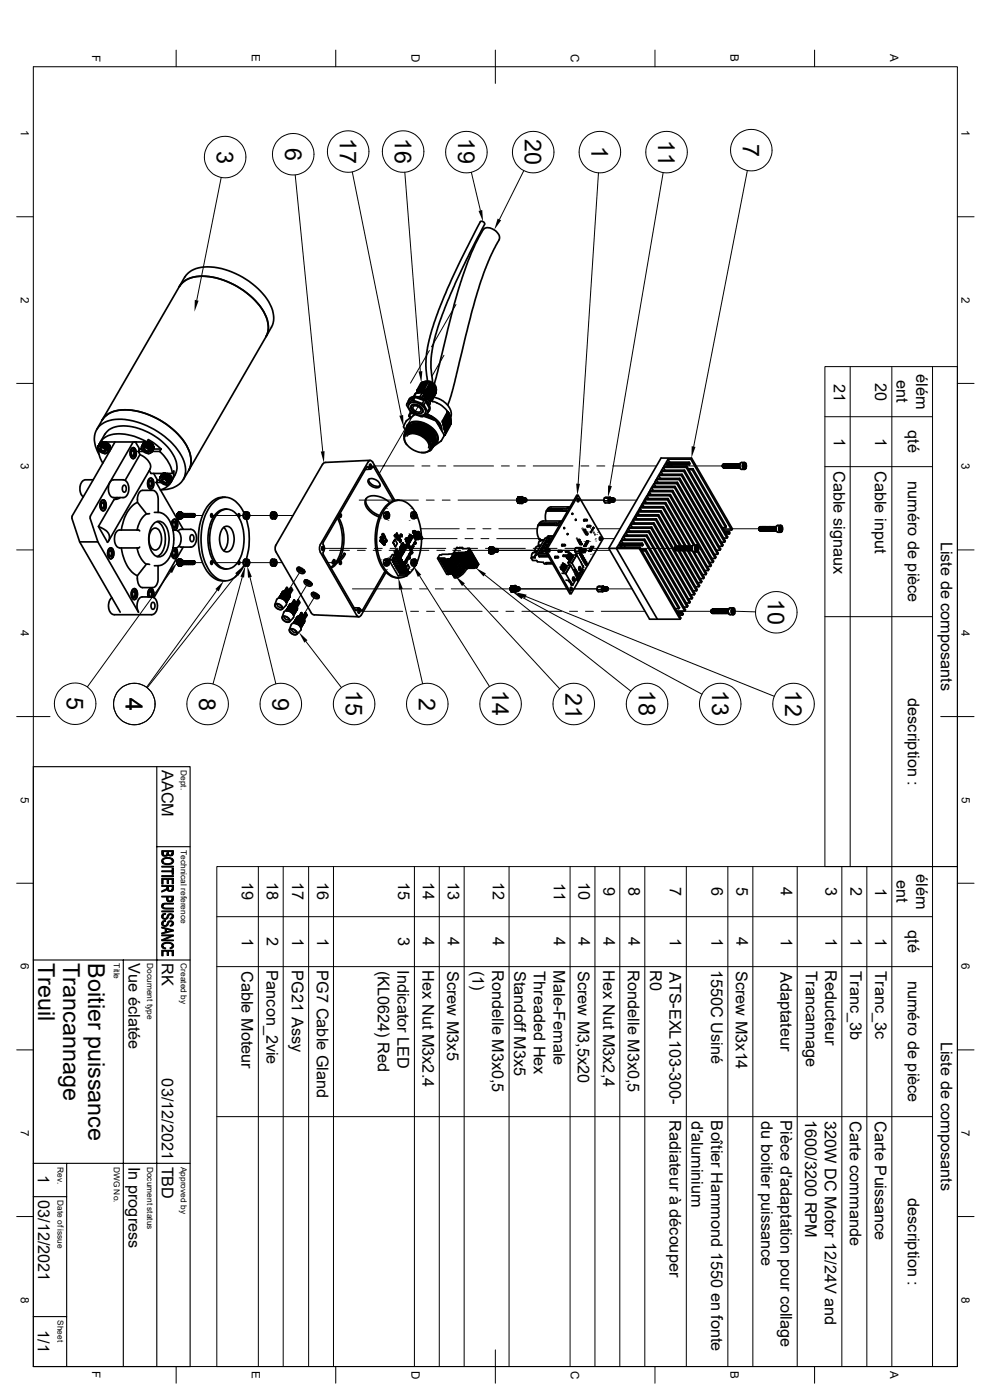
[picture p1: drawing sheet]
<svg xmlns="http://www.w3.org/2000/svg" width="297mm" height="420mm" viewBox="0 0 297 420" stroke-linecap="round" stroke-linejoin="round" font-family="sans-serif">
<defs><g id="words">
<g font-size="7">
<text x="101.9" y="41.4" transform="rotate(90 101.9 41.4)">17</text>
<text x="118.4" y="41.4" transform="rotate(90 118.4 41.4)">16</text>
<text x="137.3" y="41.5" transform="rotate(90 137.3 41.5)">19</text>
<text x="157.3" y="41.8" transform="rotate(90 157.3 41.8)">20</text>
<text x="197.3" y="42" transform="rotate(90 197.3 42)">11</text>
<text x="65" y="45.2" transform="rotate(90 65 45.2)">3</text>
<text x="85.4" y="44.4" transform="rotate(90 85.4 44.4)">6</text>
<text x="177.3" y="43.9" transform="rotate(90 177.3 43.9)">1</text>
<text x="222.7" y="43.1" transform="rotate(90 222.7 43.1)">7</text>
<text x="230.2" y="179.6" transform="rotate(90 230.2 179.6)">10</text>
<text x="20.1" y="209.2" transform="rotate(90 20.1 209.2)">5</text>
<text x="37.8" y="209.4" transform="rotate(90 37.8 209.4)">4</text>
<text x="59.7" y="209.3" transform="rotate(90 59.7 209.3)">8</text>
<text x="81.7" y="209.3" transform="rotate(90 81.7 209.3)">9</text>
<text x="103.6" y="207.1" transform="rotate(90 103.6 207.1)">15</text>
<text x="125.6" y="209.3" transform="rotate(90 125.6 209.3)">2</text>
<text x="147.5" y="207.1" transform="rotate(90 147.5 207.1)">14</text>
<text x="169.5" y="207.9" transform="rotate(90 169.5 207.9)">21</text>
<text x="191.4" y="207.1" transform="rotate(90 191.4 207.1)">18</text>
<text x="213.4" y="207.1" transform="rotate(90 213.4 207.1)">13</text>
<text x="235.3" y="207.1" transform="rotate(90 235.3 207.1)">12</text>
<text x="11.5" y="289" transform="rotate(90 11.5 289)">Treuil</text>
<text x="19" y="289" transform="rotate(90 19 289)">Trancannage</text>
<text x="26.5" y="289" transform="rotate(90 26.5 289)">Boitier puissance</text>
</g>
<g font-size="4.9">
<text x="274.6" y="112.3" transform="rotate(90 274.6 112.3)">élém</text>
<text x="249.9" y="115.1" transform="rotate(90 249.9 115.1)">21</text>
<text x="262.3" y="114.8" transform="rotate(90 262.3 114.8)">20</text>
<text x="268.7" y="114" transform="rotate(90 268.7 114)">ent</text>
<text x="249.9" y="131.3" transform="rotate(90 249.9 131.3)">1</text>
<text x="262.3" y="131.3" transform="rotate(90 262.3 131.3)">1</text>
<text x="272.1" y="129.1" transform="rotate(90 272.1 129.1)">qté</text>
<text x="249.8" y="141.3" transform="rotate(90 249.8 141.3)">Cable signaux</text>
<text x="262.2" y="141.3" transform="rotate(90 262.2 141.3)">Cable input</text>
<text x="272.1" y="144.2" transform="rotate(90 272.1 144.2)">numéro de pièce</text>
<text x="281.9" y="162.5" transform="rotate(90 281.9 162.5)">Liste de composants</text>
<text x="272.1" y="209.4" transform="rotate(90 272.1 209.4)">description :</text>
<text x="48.5" y="231" transform="rotate(90 48.5 231)">AACM</text>
<text x="274.6" y="262.3" transform="rotate(90 274.6 262.3)">élém</text>
<text x="72.5" y="264.6" transform="rotate(90 72.5 264.6)">19</text>
<text x="80" y="264.6" transform="rotate(90 80 264.6)">18</text>
<text x="87.6" y="264.6" transform="rotate(90 87.6 264.6)">17</text>
<text x="95" y="264.6" transform="rotate(90 95 264.6)">16</text>
<text x="119.3" y="264.6" transform="rotate(90 119.3 264.6)">15</text>
<text x="126.7" y="264.6" transform="rotate(90 126.7 264.6)">14</text>
<text x="134.2" y="264.6" transform="rotate(90 134.2 264.6)">13</text>
<text x="147.7" y="264.6" transform="rotate(90 147.7 264.6)">12</text>
<text x="165.9" y="265" transform="rotate(90 165.9 265)">11</text>
<text x="173.4" y="264.6" transform="rotate(90 173.4 264.6)">10</text>
<text x="180.8" y="266.1" transform="rotate(90 180.8 266.1)">9</text>
<text x="188.3" y="266.1" transform="rotate(90 188.3 266.1)">8</text>
<text x="200.8" y="266.1" transform="rotate(90 200.8 266.1)">7</text>
<text x="213.2" y="266.1" transform="rotate(90 213.2 266.1)">6</text>
<text x="220.7" y="266.1" transform="rotate(90 220.7 266.1)">5</text>
<text x="234.1" y="266.2" transform="rotate(90 234.1 266.2)">4</text>
<text x="247.4" y="266.1" transform="rotate(90 247.4 266.1)">3</text>
<text x="254.9" y="266.2" transform="rotate(90 254.9 266.2)">2</text>
<text x="262.3" y="266.3" transform="rotate(90 262.3 266.3)">1</text>
<text x="268.7" y="264" transform="rotate(90 268.7 264)">ent</text>
<text x="72.5" y="281.3" transform="rotate(90 72.5 281.3)">1</text>
<text x="80" y="281.2" transform="rotate(90 80 281.2)">2</text>
<text x="87.6" y="281.3" transform="rotate(90 87.6 281.3)">1</text>
<text x="95" y="281.3" transform="rotate(90 95 281.3)">1</text>
<text x="119.3" y="281.1" transform="rotate(90 119.3 281.1)">3</text>
<text x="126.7" y="281.2" transform="rotate(90 126.7 281.2)">4</text>
<text x="134.2" y="281.2" transform="rotate(90 134.2 281.2)">4</text>
<text x="147.7" y="281.2" transform="rotate(90 147.7 281.2)">4</text>
<text x="165.9" y="281.2" transform="rotate(90 165.9 281.2)">4</text>
<text x="173.4" y="281.2" transform="rotate(90 173.4 281.2)">4</text>
<text x="180.9" y="281.2" transform="rotate(90 180.9 281.2)">4</text>
<text x="188.3" y="281.2" transform="rotate(90 188.3 281.2)">4</text>
<text x="200.8" y="281.3" transform="rotate(90 200.8 281.3)">1</text>
<text x="213.2" y="281.3" transform="rotate(90 213.2 281.3)">1</text>
<text x="220.7" y="281.2" transform="rotate(90 220.7 281.2)">4</text>
<text x="234" y="281.3" transform="rotate(90 234 281.3)">1</text>
<text x="247.4" y="281.3" transform="rotate(90 247.4 281.3)">1</text>
<text x="254.9" y="281.3" transform="rotate(90 254.9 281.3)">1</text>
<text x="262.3" y="281.3" transform="rotate(90 262.3 281.3)">1</text>
<text x="272.1" y="279.1" transform="rotate(90 272.1 279.1)">qté</text>
<text x="38.5" y="289" transform="rotate(90 38.5 289)">Vue éclatée</text>
<text x="48.5" y="289" transform="rotate(90 48.5 289)">RK</text>
<text x="72.3" y="291.3" transform="rotate(90 72.3 291.3)">Cable Moteur</text>
<text x="79.9" y="291.1" transform="rotate(90 79.9 291.1)">Pancon_2vie</text>
<text x="87.4" y="291.1" transform="rotate(90 87.4 291.1)">PG21 Assy</text>
<text x="94.9" y="291.1" transform="rotate(90 94.9 291.1)">PG7 Cable Gland</text>
<text x="113.3" y="291.2" transform="rotate(90 113.3 291.2)">(KL0624) Red</text>
<text x="119.2" y="291" transform="rotate(90 119.2 291)">Indicator LED</text>
<text x="126.7" y="291.1" transform="rotate(90 126.7 291.1)">Hex Nut M3x2.4</text>
<text x="134.1" y="291.3" transform="rotate(90 134.1 291.3)">Screw M3x5</text>
<text x="141.6" y="291.2" transform="rotate(90 141.6 291.2)">(1)</text>
<text x="147.5" y="291.1" transform="rotate(90 147.5 291.1)">Rondelle M3x0,5</text>
<text x="154.1" y="291.3" transform="rotate(90 154.1 291.3)">Standoff M3x5</text>
<text x="160" y="291.4" transform="rotate(90 160 291.4)">Threaded Hex</text>
<text x="165.9" y="291.1" transform="rotate(90 165.9 291.1)">Male-Female</text>
<text x="173.2" y="291.3" transform="rotate(90 173.2 291.3)">Screw M3,5x20</text>
<text x="180.8" y="291.1" transform="rotate(90 180.8 291.1)">Hex Nut M3x2,4</text>
<text x="188.2" y="291.1" transform="rotate(90 188.2 291.1)">Rondelle M3x0,5</text>
<text x="194.8" y="291.1" transform="rotate(90 194.8 291.1)">R0</text>
<text x="200.7" y="291.5" transform="rotate(90 200.7 291.5)">ATS-EXL103-300-</text>
<text x="213.1" y="291" transform="rotate(90 213.1 291)">1550C Usiné</text>
<text x="220.6" y="291.3" transform="rotate(90 220.6 291.3)">Screw M3x14</text>
<text x="233.9" y="291.5" transform="rotate(90 233.9 291.5)">Adaptateur</text>
<text x="241.5" y="291.4" transform="rotate(90 241.5 291.4)">Trancannage</text>
<text x="247.3" y="291.1" transform="rotate(90 247.3 291.1)">Reducteur</text>
<text x="254.8" y="291.4" transform="rotate(90 254.8 291.4)">Tranc_3b</text>
<text x="262.3" y="291.4" transform="rotate(90 262.3 291.4)">Tranc_3c</text>
<text x="272.1" y="294.2" transform="rotate(90 272.1 294.2)">numéro de pièce</text>
<text x="281.9" y="312.5" transform="rotate(90 281.9 312.5)">Liste de composants</text>
<text x="48.5" y="323.5" transform="rotate(90 48.5 323.5)">03/12/2021</text>
<text x="241.3" y="336" transform="rotate(90 241.3 336)">1600/3200 RPM</text>
<text x="200.7" y="336.1" transform="rotate(90 200.7 336.1)">Radiateur à découper</text>
<text x="207.3" y="336.3" transform="rotate(90 207.3 336.3)">d'aluminium</text>
<text x="213.1" y="336.1" transform="rotate(90 213.1 336.1)">Boîtier Hammond 1550 en fonte</text>
<text x="228.1" y="336.3" transform="rotate(90 228.1 336.3)">du boitier puissance</text>
<text x="233.9" y="336.1" transform="rotate(90 233.9 336.1)">Pièce d'adaptation pour collage</text>
<text x="247.2" y="336.2" transform="rotate(90 247.2 336.2)">320W DC Motor 12/24V and</text>
<text x="254.7" y="336.2" transform="rotate(90 254.7 336.2)">Carte commande</text>
<text x="262.2" y="336.2" transform="rotate(90 262.2 336.2)">Carte Puissance</text>
<text x="11.3" y="352.6" transform="rotate(90 11.3 352.6)">1</text>
<text x="38.5" y="350" transform="rotate(90 38.5 350)">In progress</text>
<text x="48.5" y="350" transform="rotate(90 48.5 350)">TBD</text>
<text x="11.5" y="360" transform="rotate(90 11.5 360)">03/12/2021</text>
<text x="272.1" y="359.4" transform="rotate(90 272.1 359.4)">description :</text>
<text x="11.3" y="399.1" transform="rotate(90 11.3 399.1)">1/1</text>
</g>
<g font-size="3.5">
<text x="27.6" y="16.4" transform="rotate(90 27.6 16.4)">F</text>
<text x="75.5" y="16.3" transform="rotate(90 75.5 16.3)">E</text>
<text x="123.3" y="16.3" transform="rotate(90 123.3 16.3)">D</text>
<text x="171.1" y="16.3" transform="rotate(90 171.1 16.3)">C</text>
<text x="218.9" y="16.3" transform="rotate(90 218.9 16.3)">B</text>
<text x="266.8" y="16.3" transform="rotate(90 266.8 16.3)">A</text>
<text x="6.2" y="39" transform="rotate(90 6.2 39)">1</text>
<text x="288.2" y="39" transform="rotate(90 288.2 39)">1</text>
<text x="6.2" y="89" transform="rotate(90 6.2 89)">2</text>
<text x="288.2" y="89" transform="rotate(90 288.2 89)">2</text>
<text x="6.3" y="139" transform="rotate(90 6.3 139)">3</text>
<text x="288.2" y="139" transform="rotate(90 288.2 139)">3</text>
<text x="6.2" y="189" transform="rotate(90 6.2 189)">4</text>
<text x="288.2" y="189" transform="rotate(90 288.2 189)">4</text>
<text x="6.3" y="239" transform="rotate(90 6.3 239)">5</text>
<text x="288.2" y="239" transform="rotate(90 288.2 239)">5</text>
<text x="6.3" y="289" transform="rotate(90 6.3 289)">6</text>
<text x="288.2" y="289" transform="rotate(90 288.2 289)">6</text>
<text x="6.3" y="339" transform="rotate(90 6.3 339)">7</text>
<text x="288.2" y="339" transform="rotate(90 288.2 339)">7</text>
<text x="6.3" y="389" transform="rotate(90 6.3 389)">8</text>
<text x="288.2" y="389" transform="rotate(90 288.2 389)">8</text>
<text x="27.6" y="411.4" transform="rotate(90 27.6 411.4)">F</text>
<text x="75.5" y="411.3" transform="rotate(90 75.5 411.3)">E</text>
<text x="123.3" y="411.2" transform="rotate(90 123.3 411.2)">D</text>
<text x="171.1" y="411.2" transform="rotate(90 171.1 411.2)">C</text>
<text x="218.9" y="411.3" transform="rotate(90 218.9 411.3)">B</text>
<text x="266.8" y="411.3" transform="rotate(90 266.8 411.3)">A</text>
</g>
<g font-size="2.5">
<text x="54.2" y="231" transform="rotate(90 54.2 231)">Dept.</text>
<text x="54.2" y="255" transform="rotate(90 54.2 255)">Technical reference</text>
<text x="34.2" y="289" transform="rotate(90 34.2 289)">Title</text>
<text x="44.2" y="289" transform="rotate(90 44.2 289)">Document type</text>
<text x="54.2" y="289" transform="rotate(90 54.2 289)">Created by</text>
<text x="17.2" y="350" transform="rotate(90 17.2 350)">Rev.</text>
<text x="34.2" y="350" transform="rotate(90 34.2 350)">DWG No.</text>
<text x="44.2" y="350" transform="rotate(90 44.2 350)">Document status</text>
<text x="54.2" y="350" transform="rotate(90 54.2 350)">Approved by</text>
<text x="17.2" y="360" transform="rotate(90 17.2 360)">Date of issue</text>
<text x="17.2" y="396" transform="rotate(90 17.2 396)">Sheet</text>
</g>
</g></defs>
<g fill="none" stroke="#000" stroke-width=".51">
<path d="M145.2 67.2a.87 .87 0 0 0-1.2-.7l-8.5 17.1-2.6 5.8-2.8 7.5-1.4 5-.8 3.9-.3 4 .5 4.5M145.3 67.2l-4.4 8.5-4.5 9.3-3.1 7.3-2.1 6-1.4 5.3-.6 4v2.8l.5 4.4M53.8 85.9l-23.2 40.1M53.8 85.9a7.9 7.9 0 0 1 7.8-3 23.2 23.2 0 0 1 17.8 11.4 7.2 7.2 0 0 1 .4 6.6M55.4 83.1a7.9 7.9 0 0 1 7.8-3 23.2 23.2 0 0 1 17.8 11.4 7.2 7.2 0 0 1 .4 6.6l-26.5 45.7M55.4 83.1l-1.6 2.8M122.6 119.9a2.64 2.64 0 0 1 3.6-.6 3.8 3.8 0 0 1 2.6 3.4l-.2 .6M123.9 119.2l-1 .3-.5 .7M123.9 119.2l-.5 .9M123.9 119.2l-1.5 1M124.2 119l.6-1.1 1.7-.1-.6 1.2h-.8M124.4 119.2l1.8 .4 .9 .5"/>
<path d="M124.4 119.2l-.5 .9M124.4 119.2l2.7 .9M124.8 117.9l-.8 1.1M125 117.5l.1 .1M125 117.3l.2 .2h-.2M125 117.7l.1 .2zM125.1 117l.1 .1-.2 .2M125.1 117.4l-.1 .1M125.1 117.2l-.1 .1M125.1 117v.1M125.3 117.9l1.1-.3 1.2 .3 .9 .7 .4 1.1M125.4 116.7l-.3 .2"/>
<path d="M125.5 117.4l.7-.4 1.1 .1 1.5 1 .4 1.1-.3-1-1.3-.9-1.5-.2-.8 .6M125.6 117.9l.7-.1 1.1 .3 .9 .6 .4 .6M125.6 116.7h-.2M125.7 116.7h.2M125.9 119l.6 .3M125.9 116.7h.3M126.2 116.7h.7M126.2 116.7h.1M126.2 117.8l1.4 .3 1 .9M126.4 117.4l1.3 .3 1 1M126.4 114.8l-.3 .2-1 2M126.4 114.8l-1 1.9"/>
<path d="M126.5 114.7h.2M126.5 114.7l-1.1 2M126.5 114.7l-.1 .1M126.5 117.9l.6 .2M126.6 117.1l1.3 .2 1 1M126.7 114.7l-1 2M126.7 114.7h.1M126.8 114.7l-1.1 2M126.9 114.6l.8-.3 1.6 .3 1 .8 .4 1.3M126.9 116.7h.2M127 114.6l-.2 .1M127 118.8l-.1 .2"/>
<path d="M127 118.7v.1M127 114.6l-1.1 2.1zM127 114.6h.3M127 118.5l.3 .2M127 114.6h.1M127 118.5l.3 .2v.3l-.3-.2-.2 .2zM127.1 118.6l.2 .4zM127.1 118.6l-.1 .2 .2 .2M127.2 116.7l.6 .2M127.2 119h.1M127.2 118.9v.1M127.3 114.6l-1.1 2.1z"/>
<path d="M127.3 114.6h.3M127.3 118.7l.1 .2M127.3 114.6h.1M127.3 119h.1M127.4 118.9h.1M127.4 119.3h.1M127.4 119.3v.1M127.4 118.3l1 .7M127.5 119l.4 .3M127.5 119.4v.1M127.5 119l.4 .2-.3-.2-.2 .3 .2 .2 .1-.2 .1 .1-.1 .2-.4-.3zM127.5 119h.2"/>
<path d="M127.5 119.1h.1M127.6 119.1l-.2 .3 .3 .1M127.6 114.6l-1.2 2.1zM127.6 114.6l1.1 .3 1 .5M127.6 114.6h.2M127.6 119.1h.1M127.6 119.5h.1M127.6 119.5l.2 .1M127.7 119h.1M127.7 119.3l.1 .3M127.8 116.9l1.6 1.3M127.8 114.6h.1"/>
<path d="M127.8 114.6l-1.2 2.1 1.2-2.1M127.8 119.4h.1M127.8 119.1l.1 .1M127.8 114.6h.2M127.9 119.2h.1M127.9 119.3h.1M128 114.6h.1M128 114.6l-1.1 2.1 1.1-2.1M128 114.6l.2 .1M128 119.3l.4 .3M128.1 119.3l.3 .3-.4 .3 .4-.3zM128.2 114.7l-1 2"/>
<path d="M128.2 114.7h.1M128.2 114.7l.7 .2M128.2 117.2l1.2-2-1.1 2.1M128.4 119.6l-.5 .2M128.8 119.4l.2 .4M128.8 119.3l-.7 1.2M128.8 119.3l-1.7-1.3-.7 1.2 1.7 1.3M128.9 114.9h.1M128.9 114.9l-1.1 2M128.9 114.9l.2 .1M128.9 114.9l-1.1 2.2M129 119.7l.2-.3-.2-.7-1-1.1-1.9-.4-.8 .5-.1 .2 .6-.4 .8-.1 1.2 .4 1 .9 .2 1"/>
<path d="M129 119.8l-.6 1.2M129 119.8l-.1 1.4-.2 .3M129.1 115.1h.1M129.1 115v.1M129.1 115.1l-1.1 2M129.1 115l-1.1 2.1M129.2 119.5l-.1 .1M129.2 117.9l1.1-1.9-1.1 2M129.2 115.1l-1.2 2.1M129.2 115.1l.2 .1M129.2 119.2l-.1 .3M129.4 115.2h.1"/>
<path d="M129.4 118.2l.3 .4-.2 .4 .1 .4M129.5 115.2l-1.2 2.2M129.5 115.2l.1 .1M129.5 120l-.3 .2M129.6 115.3v.1M129.6 115.3l-1.2 2.1M129.6 119.4h-.2l.1 .6M129.6 115.4h.1M129.6 119.2l1.2-2.1-1.2 2.1M129.6 115.4l-1.1 2M129.7 115.4l-1.2 2.2M129.7 115.4l.7 .7"/>
<path d="M129.7 115.4l.1 .1M129.8 115.5l.1 .1M129.8 115.5l-1.1 2.1 1.1-2.1M129.8 115.5h.1M129.9 115.6l-1.2 2.2M129.9 115.6l.1 .1M130 119.2l1.4 .3 1.3 .7 1.7 1.6 .8 1.6 .1 1.1-.3 1M130 115.7l.1 .1M130 115.7l-1.1 2.1M130.1 115.8l-1.2 2.1M130.1 115.8l.2 .2M130.1 115.7l-1.2 2.1"/>
<path d="M130.2 115.3l4.8-19.5 2.6-9.6 3.5-10 2.8-5.8a2.52 2.52 0 0 1 2.9-2 3.2 3.2 0 0 1 2.8 3.4l-2.8 5.6-3.1 8.3-2.5 8.7-5.4 22.1-1.6 5.1M130.3 116h.1M130.3 116l-1.1 2.1M130.3 116l.1 .2M130.4 116.1l.2 .2M130.4 116.2h.1M130.5 116.2l.2 .5M130.5 116.2l-1.1 2M130.6 117.9l-1.1 2.1M130.6 117.6v.1M130.6 117.7l-1.1 2.1 1.2-2.1M130.7 117.4l-1.1 2.2"/>
<path d="M130.7 117.2l-1.1 2.2M130.7 116.7l.1 .3M130.7 117l.1 .1M130.7 116.7l-1 2M130.7 117.3l-1.1 2.1M130.7 116.7h.1M130.8 116.8l-1.1 2zM130.8 116.9l-1.2 2.1 1.2-2M29.4 134v.1M29.4 134h.1M29.4 133.9v.1M29.5 134.1a1.92 1.92 0 0 1 2.7 1.5 1.83 1.83 0 0 1-2.9-1.1z"/>
<path d="M29.5 135a.78 .78 0 0 1 0-1 .78 .78 0 0 1 .9-.3 1.78 1.78 0 0 1 1.8 2.1l-.7 .2M29.5 133.9h.1M29.5 135.4l.4 1.8 .9 1.7M29.5 135.4h.4M29.6 133.8l-.1 .1M29.6 133.8h.1M29.7 136.3a7 7 0 0 1-.2-8.2 10.3 10.3 0 0 1 10.2-1.9 22.4 22.4 0 0 1 15.4 12.1 5.9 5.9 0 0 1-5.1 8.5l-1.8 .1M29.7 135.2l-.2 .2M29.7 133.7l-.1 .1M29.7 133.7h.1M29.8 133.7h.1M29.9 133.7h.1"/>
<path d="M29.9 134.6l.2 .2a.57 .57 0 0 0 .8 .6l.3 .2 .4-.3-.1-.4M29.9 134.6a.95 .95 0 0 1 1.2-.1 .95 .95 0 0 1 .4 1.1h-.3M29.9 134.6a1.27 1.27 0 0 0 1.3 1M29.9 134.7h.1M30 133l-.6 1M30 132.9v.1M30 133.7h.1M30 134.7h.1M30.1 132.9h-.1M30.1 134.5l.3 .5 .9 .4 .3-.2M30.1 132.8h.1M30.1 132.9l-.7 1.1"/>
<path d="M30.1 132.6a7.6 7.6 0 0 1 8.3-2.2l1.9 .5 3.7 1.7M30.1 132.8l-.1 .2M30.1 132.6h13.9M30.1 132.8v.1M30.1 133.7h.1M30.1 134.8h.1M30.1 132.8l-.7 1.2M30.1 134.9h.1M30.2 132.6l-.1 .2M30.2 132.8l-.8 1.1M30.2 132.8h.1M30.2 133.7h.1"/>
<path d="M30.2 132.7h.1M30.2 132.8l-.6 1M30.3 132.8h-.2M30.3 132.6l-.2 .2M30.3 132.7l-.1 .1M30.3 133.7h.1M30.3 132.7l-.7 1.1M30.3 132.7h.1M30.4 132.7h-.1M30.4 132.7h.1M30.4 132.7l-.6 1M30.4 134.3l-.5 .3"/>
<path d="M30.4 133.7h.1M30.4 135l-.1 .3M30.5 132.6l-.1 .1M30.5 132.6h.1M30.5 133.7h.1M30.5 132.6v.1M30.5 131.9v.1M30.5 132.6l-.7 1.1M30.5 132.6l.1 .1M30.6 132.6h.1M30.6 133.7h.1M30.6 132.6h.2"/>
<path d="M30.6 132.6l-.7 1.1M30.6 126l-1.6 2.9M30.6 126a7.9 7.9 0 0 1 7.8-3 23.2 23.2 0 0 1 17.9 11.4 7.2 7.2 0 0 1 .3 6.6M30.6 133.8h.1M30.6 132.6l-.6 1.1M30.7 133.8h.1M30.7 132.6h.1M30.7 133.8h.2M30.7 132.6l-.6 1.1M30.8 132.6h.1M30.8 132.6l-.6 1.1M30.9 133.8l.1 .1"/>
<path d="M30.9 132.6h.1M30.9 135.4h.1M30.9 132.6l-.7 1.1M31 132.6l-.6 1.1M31 133.9h.1M31 132.6h.1M31.1 132.6v.1M31.1 133.9l.1 .1M31.1 132.6l-.7 1.1M31.1 135.6h.1M31.1 132.7h.1M31.1 132.6l.1 .1"/>
<path d="M31.1 132.6l-.6 1.1M31.2 132.7h.1M31.2 134h.1M31.2 132.7l-.6 1M31.3 132.7h.1M31.3 134v.1M31.3 132.7l-.7 1M31.3 135.4l-.1 .2M31.3 132.7v.1M31.3 132.7l.1 .1M31.3 134.1h.1M31.3 132.7l-.6 1.1"/>
<path d="M31.4 132.7l.1 .1M31.4 134.1l.1 .1M31.4 130.3a6.5 6.5 0 0 1 6.5-2.5 18.4 18.4 0 0 1 14.7 10l.4 2.8a8.9 8.9 0 0 1-1.9 4.2M31.4 132.7l-.5 1.1M31.4 130.3l-1.3 2.3M31.4 136.1h.1M31.4 132.7l-.6 1.1M31.4 135.4h.1M31.5 132.8h.1M31.5 134.2h.1M31.5 132.8l-.6 1M31.5 135.3h.1"/>
<path d="M31.5 132.8l-.5 1.1M31.6 132.8h.1M31.6 134.2l.1 .1M31.6 132.8l-.6 1.1M31.6 132.6a1.72 1.72 0 0 1 1.4 1.9M31.7 132.8h-.1M31.7 132.8h.1M31.7 134.3v.1M31.7 132.8l-.6 1.1M31.7 132.8l-.7 1.1M31.7 132.8v.1M31.7 132.6l1.2 1"/>
<path d="M31.7 132.9h.1M31.7 134.4l.1 .1M31.7 132.9l-.5 1M31.8 132.9h.1M31.8 132.9l-.6 1.1M31.8 132.9l-.6 1M31.8 132.9h-.1M31.8 134.5h.1M31.9 132.9v.1M31.9 132.9l-.6 1.1M31.9 133h.1M31.9 134.5l.1 .1"/>
<path d="M31.9 133l-.6 1M32 134.6h.1M32 133h.1M32 133l-.6 1.1M32 133h-.1M32 134.6v.1M32 133v.1M32 133l.1 .1M32 134.7h.1M32 133.1h.1M32.1 134.7v.1M32.1 134.7h.1"/>
<path d="M32.1 133.1l-.6 1M32.1 134.8h.1M32.1 133.1h.1M32.1 133.1l-.6 1.1M32.2 134.9h.1M32.2 134.8v.1M32.2 133.1h.1M32.2 133.1l-.6 1.1M32.2 133.1l-.7 1.1M32.2 133.1h-.1M32.2 135h.1M32.2 134.9v.1"/>
<path d="M32.2 133.1l.1 .1M32.2 133.2h.1M32.2 133.1l-.1 .1M32.3 135.7h.1M32.3 135.6h.1M32.3 135.1h.1M32.3 135v.1M32.3 135h.1M32.3 133.2h.1M32.3 133.2l-.6 1M32.3 133.3h.1M32.3 135.3v.2"/>
<path d="M32.3 135.3h.1M32.3 135.5v.1M32.3 135.2v.1M32.3 135.1v.1M32.3 133.2v.1M32.3 133.2l-.6 1.1M32.3 133.3l-.6 1M32.4 133.4h.1M32.4 133.3h.1M32.4 133.3l-.6 1.1M32.4 133.3l.1 .1M32.4 135.4h.5"/>
<path d="M32.5 133.4h.1M32.5 133.4l-.6 1.1M32.5 133.4l.1 .1M32.5 133.5l-.5 1.1M32.6 133.5v.1M32.6 133.5l-.6 1.1M32.6 133.5l-.6 1M32.6 133.4l-.7 1.1M32.6 133.6h.1M32.7 133.6l.1 .1M32.7 133.6h.1M32.7 133.6l-.6 1.1"/>
<path d="M32.7 133.7l.1 .1M32.7 133.7h.1M32.7 133.6v.1M32.8 133.7v.1M32.8 133.7l-.6 1.1M32.8 133.7l-.7 1M32.8 133.8h.1M32.8 133.9h.1M32.8 133.8l.1 .1M32.8 133.8l-.6 1.1M32.8 133.8l-.6 1M32.8 134.7h.4"/>
<path d="M32.9 133.9h.1M32.9 133.9l-.6 1.1M32.9 133.9l-.7 1M32.9 134.1l.1 .1M32.9 134.6h.1M32.9 134.6l-.6 1.1M32.9 134h.1M32.9 134.5v.1M32.9 134v.1M32.9 133.9v.1M32.9 134l-.6 1M32.9 134.3h.1"/>
<path d="M32.9 134.2h.1M32.9 134.5h.1M32.9 134.4h.1M32.9 134.2v.1M32.9 134.4v.1M32.9 134.1v.1M32.9 134.1h.1M32.9 134.5l-.6 1.1M32.9 134.2l-.6 1.1M32.9 134.1l-.6 1.1M32.9 134.1l-.6 1M33 134.5l-.1 .1"/>
<path d="M33 134.3l-.1 .1M33 134.3l-.7 1.2M33 134.2l-.7 1.1M34.5 132.6l-12.9 22.3M39.5 134.5l.2-.2a1.66 1.66 0 0 1 1 2.6 .84 .84 0 0 1-1 .7 .84 .84 0 0 1-.7-1.1v-1.2zM39.5 135.3l.2-.2a.35 .35 0 0 1 .4 0 .35 .35 0 0 1 .2 .4l.2 .2-.2 .4a.44 .44 0 0 1-.5 .7l-.3-.2M39.5 135.3a1.14 1.14 0 0 0 .3 1.5M39.5 135.3a.52 .52 0 0 1 .7-.2 .52 .52 0 0 1 .3 .6M39.6 134.5a1.32 1.32 0 0 1 1.2 1.9 .87 .87 0 0 1-.9 1.1 .87 .87 0 0 1-.8-1.1l.1-1.3zM39.8 136.8h.1M39.8 135.1l.4 .6-.2 .9-.3 .2M39.9 134.3l.7 .5"/>
<path d="M39.9 132.6l-12.8 22.3M40 136.7l-.2 .1M40 136.6h.3M40.1 136.7h.1M40.1 135.2h.1M40.1 135.1h.1M40.1 135h.1M40.1 135.3h.1M40.2 135.7h.3M40.3 136.5h.1M40.3 136.6l-.5 .2M40.5 135.7l-.2 .9"/>
<path d="M40.6 137l-.7 .6M40.6 132.6l1.2 2.1M41.4 135.4h1.5M41.4 135.4l.6 1M41.8 134.7h.6M41.8 134.7l-.4 .7M42 136.4l-4.5 7.7M42 136.4a4.3 4.3 0 0 1 3.1 4l-.1 .3M42.5 134h.1M42.5 134l-.1 .1M42.5 134.1a1.92 1.92 0 0 1 2.7 1.5 1.83 1.83 0 0 1-2.8-1.1zM42.5 133.9v.1"/>
<path d="M42.5 133.9h.1M42.5 135a.78 .78 0 0 1 0-1 .78 .78 0 0 1 1-.3 1.78 1.78 0 0 1 1.7 2.1l-.7 .2M42.6 133.9h.1M42.7 133.8l-.1 .1M42.8 133.8h-.1M42.8 133.7v.1M42.8 133.7h.1M42.9 133.7h.1M43 133.7h.1M43 134.6l.3 .7M43 134.6l.2 .3a.61 .61 0 0 0 .8 .6l.2 .1 .5-.3-.1-.4M43 134.7h.1"/>
<path d="M43.1 132.9v.1M43.1 133.7h.1M43.1 133h.1M43.1 134.7h.1M43.1 132.9h.1M43.1 132.8v.1M43.1 134.5l.4 .5 .9 .4 .3-.2M43.1 132.8h.1M43.2 134.8h.1M43.2 132.8h.1M43.2 133.7h.1M43.2 132.8l-.7 1.2"/>
<path d="M43.2 132.8l-.1 .2M43.2 134.9h.1M43.3 133.7h.1M43.3 132.7v.1M43.3 132.7h.1M43.3 132.7l-.6 1.1M43.3 132.8h-.1M43.3 132.6l-.1 .2M43.3 135.3l.9 .3M43.3 132.7l-.7 1.2M43.4 132.7h.1M43.4 132.7h-.1"/>
<path d="M43.4 133.7h.1M43.4 134.3l-.4 .3M43.4 134.3a1.27 1.27 0 0 1 1.3 1M43.4 132.7l-.6 1M43.5 133.7h.1M43.5 135l-.2 .3M43.5 132.6v.1M43.5 132.6h.1M43.5 132.6l-.1 .1M43.6 132.6h.1M43.6 132.6l-.8 1.1M43.6 132.6v.1"/>
<path d="M43.6 133.7h.1M43.6 132.6l-.6 1.1M43.7 132.6h.1M43.7 133.8h.1M43.7 132.6l-.6 1.1M43.8 132.6h.1M43.8 133.8h.1M43.8 132.6l-.7 1.1M43.8 132.6l-.6 1.1M43.9 132.6h.1M43.9 133.8h.1M43.9 133.8l.6-1.1-.6 1.1"/>
<path d="M43.9 132.6l-.6 1.1M43.9 135.4h.1M43.9 133.8l.1 .1M44 132.6h.1M44 132.6l-.7 1.1M44 132.6v.1M44 133.9h.1M44 132.6l.1 .1M44.1 132.6h.1M44.1 132.6l-.6 1.1M44.1 132.6l-.7 1.1M44.1 132.6l.1 .1"/>
<path d="M44.1 133.9h.1M44.2 135.6h.1M44.2 132.7h.1M44.2 133.9h.1M44.2 132.6l-.7 1.1M44.2 132.6l.1 .1M44.2 133.9v.1M44.2 134h.1M44.2 132.7l-.6 1M44.3 132.7l-.6 1M44.3 132.7h.1M44.3 134h.1"/>
<path d="M44.3 132.7l.1 .1M44.4 132.7h.1M44.4 134v.1M44.4 135.4l-.2 .2M44.4 132.7l.1 .1M44.4 134.1h.1M44.4 132.7l-.6 1.1M44.4 132.7v.1M44.4 131.9l3.9 2.8M44.4 131.9l-.4 .7M44.5 132.7v.1M44.5 135.4h.1"/>
<path d="M44.5 132.8h.1M44.5 134.1l.1 .1M44.5 136.1h.1M44.5 132.8l-.5 1 .6-1M44.5 132.8l-.6 1M44.6 135.3h.1M44.6 132.8h.1M44.6 134.2h.1M44.6 132.8l-.6 1.1M44.7 134.2h.1M44.7 135.3l-.5 .3M44.7 132.8l-.6 1.1"/>
<path d="M44.7 132.8h.1M44.7 134.2v.1M44.7 132.8l-.5 1.1M44.7 132.8h-.1M44.7 132.8l.1 .1M44.7 134.3h.1M44.8 132.9h.1M44.8 134.3v.1M44.8 132.8l-.6 1.1M44.8 132.8l-.1 .1M44.8 134.4h.1M44.8 132.9l-.6 1"/>
<path d="M44.9 134.4v.1M44.9 132.9l-.6 1.1zM44.9 132.9h-.1M44.9 132.9l.1 .1M44.9 134.5h.1M44.9 132.9l-.5 1.1M44.9 132.9l-.6 1.1M45 134.5h.1M45 133h.1M45 134.5v.1M45 133l-.6 1M45 134.6h.1"/>
<path d="M45 133l.1 .1M45 133l-.6 1.1M45.1 134.6v.1M45.1 133.1h.1M45.1 133l-.6 1.1zM45.1 133l-.1 .1M45.1 134.7h.1M45.1 133.1l-.6 1M45.1 133.1l-.5 1.1M45.2 134.7v.1M45.2 134.7h.1M45.2 133.1h.1"/>
<path d="M45.2 133.1l-.6 1.1M45.2 134.8h.1M45.3 134.9h.1M45.3 134.8v.1M45.3 133.1v.1M45.3 133.1l-.7 1.1zM45.3 133.2h.1M45.3 135h.1M45.3 134.9v.1M45.3 133.1l-.6 1.1M45.3 133.1l-.1 .1M45.3 135.6h.1"/>
<path d="M45.3 135l.1 .1M45.3 133.2l.1 .1M45.3 133.2l-.6 1M45.3 133.3l-.4 1.1M45.3 135.7h.1M45.4 135.6h-.1M45.4 135.3v.1M45.4 135.3h.1M45.4 135.4v.1M45.4 135.5v.1M45.4 135.2v.1M45.4 135.2h.1"/>
<path d="M45.4 135.1v.1M45.4 133.3h.1M45.4 133.2l-.7 1.1M45.4 135.4h.1M45.4 133.3l-.6 1M45.4 133.4l-.5 1.1M45.5 133.3v.1M45.5 133.4l-.5 1.1M45.5 133.4h.1M45.5 135.4h2.4M45.6 133.4v.1M45.6 133.5h.1"/>
<path d="M45.6 133.4l-.6 1.1M45.6 133.5l.1 .1M45.7 133.6h.1M45.7 133.5l-.6 1.1M45.7 133.5l-.7 1.1M45.7 133.6l-.6 1.1M45.7 133.6l-.6 1M45.8 133.7h.1M45.8 133.6v.1M45.8 133.7v.1M45.8 133.7l-.6 1M45.8 133.7l.1 .1"/>
<path d="M45.8 133.8l.1 .1M45.8 133.8h.1M45.8 133.7l-.6 1.1M45.9 134.7h2.4M45.9 133.9h.1M45.9 133.8l-.6 1.1M45.9 133.8l-.6 1M45.9 133.9l-.6 1.1M45.9 134l.1 .1M45.9 134.6h.1M45.9 134.5v.1M45.9 134h.1"/>
<path d="M45.9 133.9v.1M46 134.5h-.1M46 134.3h.1M46 134.2h.1M46 134.2v.1M46 134.4v.1M46 134.5h.1M46 134.4h.1M46 134.1v.1M46 134.1h.1M46 134.6l-.7 1.1M46 134l-.6 1.1"/>
<path d="M46 133.6l-1.1-.9-.7-.2a1.97 1.97 0 0 1 1.9 1.9M46 134.3v.1M46 134.4l-.7 1.3M46 134.5l-.6 1.1M46 134.2l-.6 1.2M46 134.2l-.6 1.1M46 134.2l-.6 1M46 134.1l-.6 1.1M46.1 134.5l-.2 .1M47.9 135.4a11.5 11.5 0 0 1 3.7 6.6M48.3 134.7l-.4 .7M110.7 139.4a.35 .35 0 0 1 .5 .4 .35 .35 0 0 1-.5 .3"/>
<path d="M110.9 139.3a.52 .52 0 0 1 .4 .5 .52 .52 0 0 1-.4 .5l-.2-.5zM111 138.1l-13.6 .6-.4 .2-14.5 25.3 .2 1.3 10.9 18.8 14 .7M121.1 130.9l.6-1.2 1.2-.6 1.9 .1 1.9 .7 1.8 1.4 1.1 1.6v1.4l-.8 .9M121.1 130.9l.4-1.4 1.2-.7 1.4-.1 2.2 .5 2.2 1.4 1 1.2 .4 1.3-.3 1.3M121.2 130.6a3.2 3.2 0 0 1 4.3-.9 5 5 0 0 1 3.8 4.4M121.3 129.8l1.1-.9 1-.2 2.1 .2 1.6 .7 1.5 1.2 .9 1 .4 1.3-.1 1.1M121.4 130.8a2.97 2.97 0 0 1 3.8-.8 4.7 4.7 0 0 1 3.8 4.4l-.2 .4M121.5 129.6l.7-.9 1.5-.4 1.6 .2 1.8 .7 1.4 .9 1.1 1.3 .5 1.3-.3 1.3M121.6 129.5l.7-.8 1.4-.4 1.7 .2 1.5 .5 2 1.5 .9 1.1 .3 1.1-.1 1.1M121.6 130.5a4.9 4.9 0 0 1 6 1 2.44 2.44 0 0 1 .7 3.9 5.6 5.6 0 0 1-7.1-3.5v-.8zM121.8 129.1h.1M121.8 129.1l.9-.9 1.1-.3 1.6 .2 2 .7 1.4 1 1 1.1 .5 1.5-.2 1"/>
<path d="M121.8 126.2l-.9 1.9 .8 1.1 .7-.8 1.7-.5 1.8 .3 1.4 .6 1.6 1.1 1 1.2 .4 1.3-.3 1.2M121.8 126.2v.1M121.9 133.3a2.1 2.1 0 0 1-.8-2.2 2.1 2.1 0 0 1 1.8-1.5 6.2 6.2 0 0 1 6.3 4.2 2.12 2.12 0 0 1-2.9 2M121.9 121.2v.4l1.2 2M122 128.7h.1M122 130.8l.7-.6 1.1-.2 1.2 .3 1.4 .6 1.3 1 .6 .8 .3 .7-.2 .9M122 128.7l.9-.9 1.3-.2 1.7 .2 1.6 .6 1.6 1.1 .9 1 .5 1.3-.2 1.2M122.1 128.5a3.2 3.2 0 0 1 4.2-1l1.8 .7 1.7 1.4 .8 1.5-.1 1.4M122.2 128.3h.1M122.2 128.3l.7-.7 .7-.3h1.9l2.1 .6 2.2 1.9M122.3 127.6l-.2 .8M122.4 127.7l.7-.7 1.4-.4 1.4 .1 2 .7 1.5 1.1 1.2 1.3 .5 1.3-.2 1.2"/>
<path d="M122.4 120.2l-.5 1M122.5 121.3a2.57 2.57 0 0 1 3.7 .1 2.29 2.29 0 0 1 1.3 2.6M122.6 124.6h.1M122.7 124.8h.1M122.7 124.6v.1M122.7 124.7v.1M122.7 124.9h.1M122.7 124.8v.1M122.7 124.8l.1 .3M122.7 124.9l.1 .1M122.8 125.1h.1M122.8 125.1v.1"/>
<path d="M122.8 121.1a3.4 3.4 0 0 1 4.8 2.6 2.31 2.31 0 0 1-3.6 .3 2.1 2.1 0 0 1-1.2-2.9zM122.8 125.2l.1 .1M122.8 125.2h.1M122.9 125.3h.1M122.9 125.4h.1M122.9 125.4v.1M122.9 125.3v.1M123 124.1h.1M123.1 123.6l.4 .4 2.7 1h.5l1.5-1.1M123.1 123.6l-.5 .9M123.1 123.7l-.2 .5M123.2 123.8l-.1 .3"/>
<path d="M123.3 124h.1M123.3 127.4a5.3 5.3 0 0 1 6.3 1.7l.8 1.2 .2 .9M123.3 121.8l1.1-.4 1.4 .6 .8 .9v.9l-.8 .3-1.3-.2-1.2-1.2zM123.4 123.9l-.1 .1M123.4 129.1l1.8 .1 1.2 .5 1.7 1.1 1 1.2M123.4 120.1h.5M123.4 120.1l-1.5 1.1M123.4 124h.1M123.9 121.9a1.61 1.61 0 0 1 2.3 1.4 1.52 1.52 0 0 1-2.4-1.3zM123.9 120.1l2.7 1M124 128.7l1.3 .2 1.6 .6 1.5 1 .9 1.1M124.1 128.3l1.5 .2 1.4 .5 1.6 1.1 .9 1.1"/>
<path d="M124.3 127.9l1.9 .3 1.4 .7 1.4 1.1 .7 .9M124.4 124.3l-2.6 1.9M124.5 127.6l1.6 .2 1.7 .7 1.1 .8 1 1.2M124.6 129.2l2.2 .7 1.8 1.4M124.8 128.8l1.9 .6 2.1 1.6M125 128.4l2.6 1 1.4 1.2M125.2 128.1l2.3 .8 1.7 1.3M125.4 127.7l2.3 .8 1.7 1.3M125.6 127.3l2.2 .8 1.8 1.4M126.6 123.7a1.71 1.71 0 0 0-1.5-2.2l-1.4-.2-.6 .6 .3 1 1.3 1M126.6 121.1l.4 .4M126.7 123.5l-.1 .1"/>
<path d="M126.7 123.4v.2M126.9 124.8l3.5 1.3M127 124.8l1.1 .2 1.7 .9M127.1 124.7l1.6 .4 1.3 .9M127.1 120.1l-.5 1M127.6 120.5l.8 1 .3 1.1M127.6 124.3l2.2 .9 1.6 1.4 .8 1.2 .2 1.4M127.7 124.3l1.9 .8M127.7 124.2a7 7 0 0 1 4.3 3.2M128.1 120.6l.3 .4M128.2 123.5v.4M128.4 123.5l.3-.6-.5 1"/>
<path d="M128.4 121v.1M128.7 122.6l-1.1-2.1-.6 1 1.2 2M128.7 122.6l-.5 .9M128.8 135.2l-.2 .1M129 120.1l.2 .1M129 120.2a7.9 7.9 0 0 1 5.2 3.3M129 134.8l.3-.7v.6l-.5 .5M129 120.1h.1M129.2 120.2h.1M129.7 120.5h.1M129.8 129.7l.4 .5M130.1 133.4h.1"/>
<path d="M130.3 133v.1M130.3 126.1h.1M130.4 126.1l.5 .4M130.9 126.5v.1M130.9 126.5l2.2 3.9M130.9 132.3l-.5 .7M130.9 132.3h.1M131 120.9h.1M131.1 126.9l.5 .7M131.1 132.5l.2-1.5-.7-1.5-1-1.1-1.5-1.1-2-.7-1.9-.2-1.4 .4-.7 .7-.2 1.4 .6-.8 1.3-.5 2.4 .2 2.1 1.1 1.4 1.2 .6 1.1 .3 1-.4 1M131.1 132.5h.1M131.1 132.5l-.9 .8"/>
<path d="M131.1 127l1 1.6M131.6 126.8l.2 .3M132.2 132.3l-2.4 1.7M132.6 126.6h.1M132.7 126.8h.1M132.7 126.8v.1M133.1 130.4v.1M133.1 128.8h.1M133.1 130.5l-.9 1.7M133.2 129h.1M133.3 130.5h.1M133.3 130.5l-.2 .1"/>
<path d="M133.3 129.2h.1M133.3 129.4h.1M133.3 129.1h.1M133.3 129.5h.1M133.4 129.7h.1M133.4 130.4l-.1 .1M133.4 130.5h-.1M133.4 129.4l-.1 .1M133.5 129.8h-.1M133.5 130h.1M134.1 123.5h.1M134.1 123.5v.1"/>
<path d="M134.1 123.6l-1.6 2.8M134.2 123.5l.2 .4M134.2 123.6h.1M134.2 123.7l-1.6 2.8M134.2 123.6v.1M134.2 123.7h.1M134.3 123.7l-1.7 3M134.3 123.7h.1M134.3 123.8h.1M134.4 123.9l-1.7 2.9M134.4 123.9v.1M134.4 123.9l-1.7 3.1"/>
<path d="M134.4 123.9h.1M134.5 124h.1M134.5 124l-1.7 3.2M134.5 124v.1M134.5 124.1h.1M134.5 124.1l.1 .1M134.6 124.2l-1.8 3.2M134.6 124.2h.1M134.6 124.3l-1.8 3.3M134.6 124.3l.1 .1M134.6 124.2v.1M134.7 124.4h.1"/>
<path d="M134.7 124.4v.1M134.7 124.5l-1.8 3.2M134.7 124.5h.1M134.7 124.5v.1M134.7 124.6l-1.8 3.3M134.7 124.6l-1.7 3.5M134.8 124.8v.1M134.8 124.9h.1M134.8 124.9l-1.8 3.4M134.8 125h.1M134.9 125.1h.1M134.9 125.1l-1.8 3.3"/>
<path d="M134.9 125.1v.1M134.9 125v.1M134.9 125.2h.1M134.9 125.2l-1.8 3.4M134.9 125.3l.1 .1M135 125.4h.1M135 125.5l-1.9 3.3M135 125.5l-1.8 3.4M135 125.4v.1M135 125.8h.1M135 125.7v.1M135 125.9v.1"/>
<path d="M135 125.8l-1.7 3.3M135 126.2h.1M135 126h.1M135 126.4l-1.6 3.2M135 126.6l-1.5 3.2M135 126.8l.1 .3-1.6 2.9M135 127.1l.1 .2M135 126l-1.7 3.3M135 126.2l-1.6 3.2M135.1 127.2h.1M135.1 127.3l-1.7 3.1M199.5 139h6.8l.3 .4h-6.8l-.3-.4-.5 .8h6.8l-.1 .4h-6.9"/>
<path d="M200.2 139.5l-.1 .4M200.7 139.5v.4M200.7 138.6l-.5-.8-.5 .8h6.8l.3 .4M201.2 139.4l.2 .4M205.8 139.8l12.3 21.3-.2 .3h-1M206.5 138.6l-.2 .4M206.8 139l-.1 .4M207.1 137.8l12.2 21.2M207.3 137.4l-.2 .4h-6.9M216.5 139.7l.1 .3M216.6 139.8l.1 .4 .3 .1M216.6 139.8l.1 .4"/>
<path d="M216.7 139.4l-.1 .4M216.7 139.4h.1M216.7 139.5v.5M216.8 139.3l.3-.1-.4 .3v.5l.5 .3-.5-.3zM216.9 139.2l-.3 .3 .1 .7M216.9 139.5v.5M217 139.4l-.1 .6 .4 .3M217 139.4v.7l.3 .2M217.1 139.5v.5M217.2 139.2l-.2 .2M217.2 139.5v.5M217.3 139.2l-.3 .2"/>
<path d="M217.3 139.4v.7l.4 .2-.4-.2zM217.3 139.2h.1M217.3 139.2l-.2 .2 .3-.2M217.3 139.2h.3zM217.4 139.5v.5M217.5 139.4v.7l.3 .2-.4-.2zM217.5 139.2h.3zM217.6 139.5v.5M217.7 139.5v.5M217.9 139.2l-.3 .2v.6l.3 .3M217.9 139.5v.5M217.9 139.4v.6l.3 .3"/>
<path d="M217.9 139.2l-.3 .1v.6l.4 .4M218 139.2l-.3 .6 .4 .5M218 139.2h.1M218 139.4l-.1 .7 .4 .2M218.1 139.5v.5M218.1 139.2l-.3 .1-.1 .6 .5 .4M218.1 139.4v.6l.3 .3M218.1 139.4v.7l.4 .2M218.1 139.2h.1M218.1 139.2l-.2 .2M218.2 139.2l-.2 .2M218.2 139.5v.5"/>
<path d="M218.3 139.4l-.1 .6 .5 .3-.5-.3zM218.3 139.2l-.2 .2M218.3 139.2h.1M218.4 139.2l-.1 .2 .3-.2zM218.4 139.5v.5M218.4 139.2l-.3 .2M218.4 139.4v.7l.4 .2-.4-.2zM218.5 139.2h.2zM218.5 139.5v.5M218.7 139.5v.5M218.9 139.5v.5M218.9 139.4v.6l.3 .3"/>
<path d="M218.9 139.2l-.3 .2 .3-.2M218.9 139.4v.8l.4 .1M219 139.2l-.3 .2v.6l.4 .3M219 139.2h.1M219 139.5v.5M219.1 139.4l-.1 .6 .4 .3M219.1 139.2l-.3 .1-.1 .6 .5 .4M219.1 139.4v.7l.4 .2M219.1 139.2h.1M219.1 139.2l-.2 .2M219.2 139.5v.5M219.2 139.2l-.3 .2"/>
<path d="M219.3 139.2l-.2 .2M219.3 139.2h.1M219.4 139.5v.5M219.4 139.4v.6l.4 .3-.4-.3zM219.4 139.2l-.3 .2M219.5 139.2h.1M219.5 139.5v.5M219.5 139.2l-.1 .2 .3-.2zM219.5 139.2l-.3 .3v.5l.4 .3-.4-.4 .3-.7M219.7 139.5v.5M219.8 139.5v.5M219.9 139.2l-.3 .2 .2-.2"/>
<path d="M219.9 139.4v.6l.4 .3-.4-.2zM220 139.2h.2l-.3 .2zM220 139.2h.1M220 139.2l-.2 .2 .2-.2M220 139.5v.5M220 139.4v.6l.3 .3M220.1 139.4v.8l.4 .1M220.2 139.5v.5M220.3 139.2h.1M220.3 139.2l-.3 .2M220.3 139.5v.5M220.4 139.2l-.3 .2"/>
<path d="M220.4 139.2l-.3 .6 .2 .4 .3 .1-.4-.3 .1-.7 .3-.1M220.4 139.2h.1M220.5 139.2l-.2 .8 .5 .3-.5-.3v-.6l.4-.2zM220.5 139.5v.5M220.6 139.5v.5M220.8 139.5v.5M220.9 139.2l-.3 .2 .2-.2M220.9 139.4v.7l.4 .2-.4-.2zM220.9 139.2h.3zM220.9 139.2h.1M220.9 139.2l-.2 .2 .3-.2M221 139.5v.5"/>
<path d="M221.1 139.4l-.1 .6 .4 .3-.4-.2zM221.1 139.2h.3l-.4 .2zM221.1 139.5v.5M221.3 139.5v.5M221.5 139.5v.5M221.5 139.2l-.3 .1-.1 .4 .1 .4 .3 .2M221.5 139.4l.2 .9-.2-.3zM221.5 139.2l-.3 .1-.1 .6 .5 .4M221.6 139.2l-.3 .6 .4 .5M221.6 139.2h.1M221.7 139.4v.5v-.4M221.7 139.2l-.4 .3 .1 .6 .3 .2"/>
<path d="M221.7 139.2l-.1 .2M221.7 139.2l-.2 .2M221.8 139.1l-.1 .4 .1 1M221.8 139v.1M222.2 138.8a1.15 1.15 0 0 0 .1 2h.8M222.3 138.7h.8M222.9 138.9a.79 .79 0 0 1 .8 .4 .79 .79 0 0 1-.1 1 .53 .53 0 0 1-.6 .5 .53 .53 0 0 1-.4-.8zM222.9 139.7h.5M223 139.4l.1 .9M223.2 139.3l.2 .4M223.2 139.3l-.2 .1M223.2 139.3l.2 .6-.3 .4"/>
<path d="M223.4 139.7v.4M223.5 139.1a.56 .56 0 0 0-.7-.2 .56 .56 0 0 0-.3 .6 .79 .79 0 0 0 .1 .9 .79 .79 0 0 0 .8 .3l.1-.2M223.5 139l.1 .1M21.6 154.9l-.1 .6 2.4 7.1 12.1 21M27 155.5l2.3 7.1 12.2 21a3.5 3.5 0 0 1 .8-4.5h3.3l.9 .5 .5 1 .2 1.3-.3 1.4-.6 .8-.7 .3h-11.7l-1-1-.4-1.4 .2-1.6 .8-1.1M27.1 154.9v.5M27.9 143.9l-2.6 .1-.8 .7-.5 .9v1.5l.3 1.3 .7 .7M30.5 150.1l.2-.1a1.66 1.66 0 0 1 1 2.5 .84 .84 0 0 1-1 .7 .84 .84 0 0 1-.7-1v-1.2zM30.5 150.9a.87 .87 0 0 0-.2 1 .87 .87 0 0 0 .9 .5l.3-1.1M30.5 150.9a.52 .52 0 0 1 .7-.2 .52 .52 0 0 1 .3 .6M30.5 150.9l.1-.1a.43 .43 0 0 1 .5 0 .43 .43 0 0 1 .2 .4v.6a.44 .44 0 0 1-.2 .5 .44 .44 0 0 1-.6-.1M30.6 150.1a1.32 1.32 0 0 1 1.1 2 .87 .87 0 0 1-.8 1.1 .87 .87 0 0 1-.8-1.1v-1.4z"/>
<path d="M30.8 152.5h.1M30.8 150.7l.4 .6-.2 1-.3 .1M30.9 152.4h.1M30.9 149.9l.7 .6M31.1 152.4h.1M31.1 150.8h.1M31.1 150.7h.1M31.1 151h.1M31.1 150.9h.1M31.2 151.3h.3M31.3 152.2h.1M31.4 152.2l-.4 .1"/>
<path d="M31.6 152.7l-.7 .5M33.2 144.3l.8-.4 3.1 .1a3 3 0 0 1 1.2 4.1l-.1 .2a1.57 1.57 0 0 1-1.3 1h-2.9a2.55 2.55 0 0 1-1.5-3.2l.3-1.2zM35.1 149.3l-.9 .5M36 149.3l-.9 .4-.9 .1-4.7 8.1 2.8 4.7 .5-1v-.8l-.3-.9-.8-.8-2.2-1.2M36.9 145.7a.72 .72 0 0 1 .9 .2 .72 .72 0 0 1 0 .9 .64 .64 0 0 1-.5 .9 .64 .64 0 0 1-.6-.9zM41.2 150.7a9.8 9.8 0 0 0-4.7 7.3l-.1 1M41.9 159.3l-.3-.3h-5.8a2.49 2.49 0 0 0-1.5 3.1 2.11 2.11 0 0 0 1.5 2.2M43.9 154.2a7.2 7.2 0 0 0-2.8 4.8M44.7 141.2l.6 .8h6.4l.4-.7M44.7 143.6l.3-.1a1.66 1.66 0 0 1 .9 2.5 .84 .84 0 0 1-1 .7 .84 .84 0 0 1-.6-1v-1.2zM44.8 144.4l.1-.1a.35 .35 0 0 1 .5-.1 .35 .35 0 0 1 .1 .4l.2 .2-.1 .5a.49 .49 0 0 1-.6 .7l-.3-.3M44.8 144.4a.87 .87 0 0 0-.2 1 .87 .87 0 0 0 .9 .5l.1-.1"/>
<path d="M44.9 143.6a1.32 1.32 0 0 1 1.1 2 .87 .87 0 0 1-.8 1 .87 .87 0 0 1-.9-1l.1-1.4zM45 140.7l-12.4 21.6M45 146h.1M45.1 144.2l.3 .6-.1 1-.3 .1M45.1 145.9h.1M45.1 143.4l.7 .6M45.2 145.9h.1M45.3 144.2l-.5 .2M45.3 144.2l.4 .6M45.3 145.8h.1M45.3 144.3h.1M45.3 144.2h.1"/>
<path d="M45.4 144.4l.1 .1M45.4 144.4h.1M45.4 144.8h.3M45.6 145.7h.1M45.6 145.7l-.3 .1M45.6 158.8a1.4 1.4 0 0 1 2.4 .8 4.3 4.3 0 0 1-1.1 5.4 1.98 1.98 0 0 1-2.2-2.1 4.7 4.7 0 0 1 .9-4.1zM45.7 144.8l-.1 1M45.8 146.2l-.7 .5M46.1 142l1.1 2.1M46.3 153.7l2 .1 .7 .4 1.2 1.1 1.2 2 .7 3.2-.3 4-.9 2.5-1.5 1.9-.8 .6-1.3 .2M46.4 156.8a2.25 2.25 0 0 1 3.5 1.3 7.9 7.9 0 0 1-1 8.5 2.25 2.25 0 0 1-3.5-1.2 7.9 7.9 0 0 1 1-8.6zM46.8 144.7l1.3 2.3"/>
<path d="M46.8 144.7h1.5M47.1 156.5a5.7 5.7 0 0 1 2.4 5.9 5 5 0 0 1-2.4 4.6M47.2 144.1l-.4 .6M47.2 144.1h.6M47.4 153.7v-4.2l-.5-1.7-1-.7h-3.2a2.88 2.88 0 0 0-1.4 3.7l1.7 2.2a1.48 1.48 0 0 0 1.8 1.1M47.9 143.4v.1M48 143.4h-.1M48 143.6a1.92 1.92 0 0 1 2.7 1.5 1.83 1.83 0 0 1-2.9-1.2zM48 144.4a.78 .78 0 0 1-.1-1 .78 .78 0 0 1 1-.2 1.78 1.78 0 0 1 1.8 2l-.7 .3M48 143.3v.1M48 143.3h.1M48.1 143.3h.1"/>
<path d="M48.1 143.3h-.1M48.1 147l6.8 11.8M48.2 143.2l-.1 .1M48.2 143.2h.1M48.3 143.2h-.1M48.3 143.2h.1M48.4 143.1l-.1 .1M48.4 143.1h.1M48.4 144.1l.2 .2a.51 .51 0 0 0 .8 .5 .42 .42 0 0 0 .5 .1 .42 .42 0 0 0 .1-.5M48.4 144.1l.4 .6M48.4 144.1h.1M48.5 143.1h.1"/>
<path d="M48.5 142.4h.1M48.5 142.4l-.6 1M48.5 144.1l.1 .1M48.6 142.3l-.1 .1M48.6 143.9l.3 .6 .9 .3 .3-.2M48.6 142.3h.1M48.6 142.2l-.1 .2M48.6 144.2h.1M48.6 142.2v.1M48.6 142.2h.1M48.6 143.1h.1M48.6 142.2l-.7 1.2"/>
<path d="M48.6 144.3h.1M48.7 142.2h.1M48.7 143.1h.1M48.7 142.2l-.6 1.1M48.7 142.2l-.8 1.2M48.7 144.4h.1M48.8 142l-.2 .2M48.8 142.2h-.1M48.8 142.2h.1M48.8 143.1h.1M48.8 142.2l-.8 1.1M48.8 144.7l.9 .4"/>
<path d="M48.8 142.1l-.7 1.1M48.8 142.2l-.6 1M48.8 142.1l.1 .1M48.9 142.1l-.1 .1M48.9 142.1h.1M48.9 143.1h.1M48.9 143.7l-.5 .4M48.9 143.7a1.27 1.27 0 0 1 1.2 1M48.9 142.1l-.6 1.1M48.9 144.5l-.1 .2M49 142.1h-.1M49 142.1h.1"/>
<path d="M49 143.1l.1 .1M49 142.1l-.7 1M49.1 142.1h.1M49.1 143.2h.1M49.1 142.1l-.7 1M49.1 144.7h.1M49.1 142l.1 .1M49.2 143.2h.1M49.2 142l-.7 1.1M49.2 142.1h.1M49.3 142v.1M49.3 142.1h.1"/>
<path d="M49.3 143.2l.1 .1M49.3 142l-.7 1.1M49.3 143.2l.7-1-.6 1.1M49.3 142l.1 .1M49.4 143.3h.1M49.4 142.1h.1M49.4 142l-.7 1.1M49.4 142l.1 .1M49.4 142l-.6 1.1M49.4 142.1l-.5 1M49.5 143.3h.1M49.5 142.1h.1"/>
<path d="M49.5 142.1l-.6 1M49.6 142.1h.1M49.6 143.3h.1M49.6 142.1l-.7 1M49.6 145h.1M49.6 143.3l.1 .1M49.6 142.1l-.6 1M49.7 142.1h.1M49.7 143.4h.1M49.7 142.2l-.6 .9M49.7 142.1l-.6 1.1M49.7 142.1v.1"/>
<path d="M49.8 142.1v.1M49.8 142.2h.1M49.8 143.4v.1M49.8 142.1l-.7 1.1M49.8 144.8l-.1 .3M49.8 142.1l.1 .1M49.8 143.5h.1M49.8 142.1l-.6 1.1M49.9 142.2h.1M49.9 143.5h.1M49.9 142.2l-.6 1M49.9 143.5l.1 .1"/>
<path d="M49.9 145.5h.1M49.9 144.8h.1M50 142.2h.1M50 143.6h.1M50 142.2l-.6 1.1M50 142.2l-.5 1.1M50.1 142.2l.1 .1M50.1 142.1a1.72 1.72 0 0 1 1.4 1.8M50.1 143.6l.1 .1M50.1 144.7l-.4 .4M50.1 142.2l-.6 1.1 .7-1.1M50.1 142.2l-.6 1.1"/>
<path d="M50.1 142.2v.1M50.1 144.7l-.1 .1M50.2 142.3h.1M50.2 143.7h.1M50.2 142.2l-.6 1.1M50.2 142.2v.1M50.2 143.7v.1M50.2 142l1.2 1M50.2 142.3l-.5 1M50.2 142.3l.1 .1M50.2 143.8h.1M50.2 142.3l-.5 1.1"/>
<path d="M50.2 142.3l-.6 1M50.3 142.4h.1M50.3 143.8h.1M50.3 143.8l.1 .1M50.3 142.3l-.6 1.1M50.3 142.3v.1M50.4 142.4h.1M50.4 143.9h.1M50.4 142.4l-.6 1M50.4 142.4l.1 .1M50.4 143.9l.1 .1M50.4 142.4l-.6 1.1"/>
<path d="M50.5 142.5h.1M50.5 142.4l-.6 1.1M50.5 142.4l-.1 .1M50.5 144v.1M50.5 144.1h.1M50.5 142.5l-.5 1M50.5 142.5l-.5 1.1M50.6 144.1h.1M50.6 142.5l-.6 1.1M50.6 144.2h.1M50.6 144.1v.1M50.6 142.5l.1 .1"/>
<path d="M50.6 142.5h.1M50.7 144.2v.1M50.7 142.6h.1M50.7 142.5l-.6 1.1M50.7 142.5l-.1 .1M50.7 144.3l.1 .1M50.7 144.3h.1M50.7 142.6l-.6 1M50.7 142.6l-.5 1.1M50.8 144.4h.1M50.8 142.6v.1M50.8 142.6l-.6 1.1"/>
<path d="M50.8 142.7h.1M50.8 145v.1M50.8 144.5v.1M50.8 144.5h.1M50.8 144.4v.1M50.8 142.7l-.6 1M50.8 145h.1M50.8 144.8h.1M50.8 144.7h.1M50.8 144.7v.1M50.8 144.9h.1M50.8 144.9v.1"/>
<path d="M50.8 144.6v.1M50.8 142.7l-.6 1.1M50.9 142.8l-.6 1M50.9 144.8l-.1 .1M50.9 142.7v.1M50.9 142.8h.1M50.9 142.8l-.4 1.1M51 142.8v.1M51 142.8l-.6 1M51 142.9l-.5 1.1M51 142.9h.1M51 144.7h.2"/>
<path d="M51.1 142.9v.1M51.1 143h.1M51.1 143l-.6 1M51.1 144.7a5.1 5.1 0 0 1-3 2.3M51.2 143.1h.1M51.2 143v.1M51.2 143l-.6 1.1M51.2 143.2h.1M51.2 143.1l.1 .1M51.2 143.1l-.6 1M51.3 143.2h.1M51.3 143.1l-.6 1.1"/>
<path d="M51.3 143.3l-.5 1.1M51.3 143.3h.1M51.3 143.2v.1M51.3 143.2l-.6 1.1M51.4 143.4h.1M51.4 143.3v.1M51.4 143.3h.1M51.4 143.3l-.6 1.1M51.4 143.3l-.7 1M51.4 143.5h.1M51.4 157.4a1.1 1.1 0 0 1 .2-1.2 1.1 1.1 0 0 1 1.1-.3 2.22 2.22 0 0 1-.2 3.1M51.4 143h.1"/>
<path d="M51.4 144h.1M51.4 144v.1M51.4 143.4v.1M51.4 143.4l-.6 1.1M51.4 144.1h.2l-.4 .6M51.4 143.9h.1M51.4 143.6l-.6 1.1M51.4 143.7h.1M51.4 143.8h.1M51.4 143.6h.1M51.4 157.5a1.2 1.2 0 0 1 1.2-1.6 2.17 2.17 0 0 1 .4 2.6M51.4 143.9v.1"/>
<path d="M51.4 143.7l.1 .1M51.4 143.6v.1M51.4 143.8v.1M51.4 143.5v.1M51.4 144l-.6 1.1M51.4 143.9l-.6 1.3M51.4 143.5l-.6 1.1M51.4 143.5l-.6 1M51.5 143.8h.1M51.5 143.8h-.1M51.5 143.7v.1M51.5 143.7l-.7 1.1"/>
<path d="M51.5 143.8l-.7 1.1M51.5 143.9l-.1 .2M51.8 158.8l.4 .2M51.8 159h1l.7 .4 .4 .7 .4 1.2-.2 1.5-.3 .7-.6 .7-.6 .2M51.9 156.7l.1-.1a.59 .59 0 0 1 .8 .7l-.1 .3a.47 .47 0 0 1-.2 .5 .47 .47 0 0 1-.5 .1l-.1-.2M51.9 156.7a1.14 1.14 0 0 0 .3 1.6M52.1 141.3l-.1 1.4-.4 1.3M52.2 158.3h.1M52.2 158.2h.1M52.2 156.5l.4 .6-.1 1-.4 .1M52.3 155.7l.7 .6M52.3 158.2h.1"/>
<path d="M52.5 158.2h.1M52.5 156.5h.1M52.5 156.5l-.6 .2M52.5 156.5a1.14 1.14 0 0 1 .2 1.6M52.5 158.1h.2M52.5 156.7l.1 .1M52.5 156.7h.1M52.5 156.8h.1M52.6 157.1h.2M52.7 158h.1M52.7 158.1l-.5 .2M53 158.5a.64 .64 0 0 1-.6 .5 .64 .64 0 0 1-.6-.4"/>
<path d="M53 158.5l-.6 .5M53.1 154.8h.1M53.1 154.9h.7M53.1 154.8h.7M53.1 154.7h.7M53.1 154.6v.1M53.1 154.6h.7M53.1 154.5v.1M53.1 154.5h.7M53.1 154.4h.7zM53.2 154.3h.1M53.2 154.2v.1"/>
<path d="M53.2 154.9h.1M53.2 154.8v.1M53.2 154.8h.1M53.2 154.6v.1M53.2 154.6h.1M53.2 154.5v.1M53.2 154.5h.1M53.2 154.4v.1M53.2 154.4h.1M53.2 155v.1M53.2 154.8h.6M53.2 154.6h.6"/>
<path d="M53.2 154.5h.6M53.2 154.3l.6 .1M53.2 154.3h.6M53.2 154.2h.6M53.2 155h.6M53.2 154.9l.6 .1M53.2 154.6h-.1M53.2 154.4l-.1 .1M53.2 154.9v.1M53.2 155h.1M53.2 155.1h.1M53.2 154.3v.1"/>
<path d="M53.2 154.2h.1M53.2 154.1v.1M53.2 155.1h.6M53.2 154.1h.1M53.3 155.2v.1M53.3 155.1l.5 .1M53.3 155.2h.1M53.3 155.1v.1M53.3 154.1l-.1 .1M53.3 154.1h.1M53.3 154.1v1.1M53.3 155.2l.6 .1"/>
<path d="M53.3 154.1h.5M53.3 154v.1M53.3 154h.1M53.3 155.3h.1M53.3 159.3l1-.5h3.1l1 .8 .5 1.5-.2 1.5-.3 .7-.7 .7-3.6 .1-.5-.2M53.3 155.3l.1 .1M53.3 155.3h.6M53.3 155.4h.7M53.4 153.9v.1M53.4 155.3v.1M53.4 155.4h.1M53.4 155.4l.7 .1"/>
<path d="M53.4 153.8h.1M53.5 153.8l-.1 .1M53.5 155.4v.1M53.5 153.8h.1M53.5 155.5h.1M53.6 155.5h.1M53.6 155.5h.7M53.6 153.8h-.1M53.6 153.8h.1M53.6 153.8a1.03 1.03 0 0 0 0 1.7M53.7 153.7h.7M53.7 155.5h.7"/>
<path d="M53.8 154.9h.1M53.8 154.8v.1M53.8 154.8h.1M53.8 154.7v.1M53.8 154.6v.1M53.8 154.6h.1M53.8 154.5v.1M53.8 154.5h.1M53.8 154.4v.1M53.8 154.4h.1M53.8 154.9h-.6M53.8 154.8l-.7 .1"/>
<path d="M53.8 154.7h-.7M53.8 154.5h-.7M53.8 155v.1M53.8 154.9v.1M53.8 155h.1M53.8 154.3v.1M53.8 154.2v.1M53.8 154.3h.1M53.8 154.3h-.6M53.8 155.2h.1M53.8 155.1v.1M53.8 154.1v.1"/>
<path d="M53.8 154.1h.1M53.8 154.1h-.6M53.9 155.2v.1M53.9 154.1h.1M53.9 154h.1M53.9 155.3h.1M53.9 154v.1M53.9 154h-.6M54 153.9v.1M54 155.3v.1M54 153.9l-.7 .1M54 155.4l.1 .1"/>
<path d="M54.1 153.8l-.1 .1M54.1 153.8l-.8 .1M54.1 155.5h.1M54.1 153.8h-.6M54.2 153.8h-.1M54.2 153.8h.1M54.2 155.5h.1M54.3 153.7l-.7 .1M54.3 154.4v.4M54.4 154.2a.53 .53 0 0 0 0 .9M54.4 154.1l-.2 .7 .3 .3M54.4 154.1h.3"/>
<path d="M54.4 154.1l-.2 .6 .3 .4M54.4 154.2v.7l.3 .2-.4-.3zM54.5 154.4v.4M54.6 154.2l.1-.1-.2 .2v.5l.3 .3-.4-.4zM54.6 154.4v.4M54.7 155.1h.1M54.7 155.3l-.3 .2M54.7 154l-.1-.2a.85 .85 0 0 0-.8 .6 .85 .85 0 0 0 .3 1l.3 .1M54.7 154h.1M54.7 154.4v.4M54.8 154.1l-.2 .7 .3 .3-.3-.5zM54.8 154.1l-.2-.2a.77 .77 0 0 0-.7 .7 .77 .77 0 0 0 .7 .8l.3-.3"/>
<path d="M54.8 155.2l-.1 .1M54.8 154.1h.1M54.9 154.4v.4M54.9 155.1h.1M55 154.1h.1M55 154.1l-.3 .6 .3 .4M55 154.1l-.2 .2-.1 .5 .4 .3M55 155.1h.1M55 154.4v.4M55 154.1l-.1 .6 .3 .4-.3-.3zM55.1 154.2l.2-.1-.3 .2v.5l.3 .3-.3-.4zM55.1 154.1h.1"/>
<path d="M55.2 154.4v.4M55.2 155.1h.1M55.2 154.2l.3-.1-.3 .2v.5l.3 .3-.4-.4zM55.3 154.4v.4M55.3 155.1h.2M55.4 154.4v.4M55.5 154.1l-.2 .7 .3 .3M55.5 154.1h.1M55.5 154.1l-.2 .2v.5l.3 .3M55.5 154.4v.4M55.6 155.1h.1M55.7 154.1l-.2 .2-.1 .5 .4 .3"/>
<path d="M55.7 154.1h.1M55.7 154.1l-.3 .6 .3 .4M55.7 154.2l-.2 .5 .4 .4-.4-.3zM55.7 155.1h.1M55.7 154.4v.4M55.8 154.2l.2-.1-.3 .2v.5l.3 .3-.3-.4zM55.8 154.1h.1M55.8 154.4v.4M55.9 155.1h.1M55.9 154.2l.2-.1-.2 .2-.1 .5 .3 .3-.3-.4zM56 154.4v.4M56 155.1h.2"/>
<path d="M56.1 154.4v.4M56.2 154.1l-.2 .7 .3 .3M56.2 154.1h.1M56.2 154.1l-.2 .2v.5l.3 .3M56.2 154.4v.4M56.3 155.1h.1M56.3 154.1l-.2 .6 .3 .4M56.3 154.1l-.2 .7 .3 .3M56.3 154.2l-.1 .4 .4 .5-.4-.3zM56.3 154.1h.1M56.4 155.1h.1M56.4 154.4v.4"/>
<path d="M56.5 154.1h.1M56.5 154.4v.4M56.6 155.1h.1M56.6 154.1h.1M56.6 154.1l-.3 .6 .4 .4-.3-.3v-.5l.2-.2M56.6 154.4v.4M56.7 155.1h.1M56.8 154.1l-.3 .5 .3 .5M56.8 154.4v.4M56.8 154.1h.1M56.8 154.1l-.3 .7 .3 .3M56.9 154.1l-.3 .6 .3 .4"/>
<path d="M56.9 154.1h.1M56.9 154.1l-.2 .2-.1 .5 .4 .3M56.9 154.4v.4M56.9 155.1h.1M56.9 154.1l-.1 .6 .3 .4-.3-.3zM57 154.2l.1-.1-.2 .7 .3 .3-.3-.4zM57 154.1h.1M57.1 154.4v.4M57.1 155.1h.1M57.1 154.1h.1M57.2 154.4v.4M57.2 155.1h.1"/>
<path d="M57.3 154.1h.1M57.3 154.1l-.3 .6 .4 .4-.3-.3v-.5l.2-.2M57.3 154.4v.4M57.4 155.1h.1M57.4 154.1l-.2 .7 .3 .3M57.4 154.1h.1M57.4 154.1l-.2 .2v.5l.3 .3M57.4 154.4v.4M57.5 154.1l-.2 .6 .4 .4-.4-.3zM57.6 154.2l-.2 .5 .4 .4-.4-.3zM57.6 154.1h.2M57.6 154.4v.4"/>
<path d="M57.7 154.2l.1-.1-.2 .7 .3 .3-.3-.4zM57.7 154.4v.4M57.8 155.1h.1M57.8 154.1h.1M57.9 154.3v.6M57.9 155.1h.1M58 154.1h.1M58 154.1l-.3 .5 .3 .5-.3-.3 .3-.7M58.2 154.2l.1 .1-.1-.2-.3 .2v.6l.3 .2 .2-.2M58.2 154.2l.2 .2M58.2 154.2h.1M58.3 155l-.3 .1"/>
<path d="M63.3 154.1a.52 .52 0 0 1 .4 .5 .52 .52 0 0 1-.4 .6l-.2-.6zM65.4 153.9a3.6 3.6 0 0 1 6.1 1.1 13.8 13.8 0 0 1-.5 14 3.7 3.7 0 0 1-6.5-.6 13.8 13.8 0 0 1 .4-14zM66.7 149.1h.8M66.7 149.2a7.1 7.1 0 0 0-6 5.3 19.1 19.1 0 0 0 1.8 17.5 5.4 5.4 0 0 0 5 2.2M66.7 158.6a1.71 1.71 0 0 1 1.8-.7 1.71 1.71 0 0 1 1.3 1.6 5.4 5.4 0 0 1-1.1 5.9 1.79 1.79 0 0 1-2.5-1.4 6.1 6.1 0 0 1 .5-5.4zM67 158.2a5.4 5.4 0 0 1 0 7M68 152.7a4.9 4.9 0 0 0-4.7 3.7 13.5 13.5 0 0 0 1.6 13.1l1.5 1 1.6 .2M71.3 154.7l.2-.6a.55 .55 0 0 1 .4 .5 .55 .55 0 0 1-.3 .6M73.1 154.3l.1 1.1M73.1 153.8a6.6 6.6 0 0 0-6.2-4.6 7.8 7.8 0 0 0-5.3 5.3 19.7 19.7 0 0 0 1.3 16.9 5.1 5.1 0 0 0 6.5 2.4l1.2-.8 1.1-1.1 1.4-2.3M73.5 153.6l-.4 .7h.5M73.6 155.6a1.07 1.07 0 0 1-.7-.9 1.07 1.07 0 0 1 .5-1l-.1 .1a1.12 1.12 0 0 0 .4 1.8"/>
<path d="M73.6 154.3l.1 .6M73.7 154.9l.4 .6M73.7 155.4h-.5l1.1 .3M73.7 155.4l.4 .1M73.7 154.9v.5M73.8 155.7a21.1 21.1 0 0 1 0 12.1M73.9 154l-.3 .3M73.9 154a.49 .49 0 0 1 .6-.1 .49 .49 0 0 1 .3 .5M73.9 154l-.2 .9M74 153.6h-.6M74 154.8v-.4v.4M74 153.6l-.1 .4"/>
<path d="M74 154.3v.6M74 153.6l.6 .3 .2 .5M74 154.9l.3 .2M74 154.3h.4M74 154.3v.7M74.1 155.5l.2 .2M74.1 154.4v.4M74.1 154.2l.2 .5-.2 .3 .2-.6-.3-.1M74.2 155.1h.1M74.3 154.4v.4M74.4 154.3v.6h-.4M74.4 154.3v.6"/>
<path d="M74.4 154.3a.42 .42 0 0 0-.4 .3 .42 .42 0 0 0 .3 .5M74.4 154.3l.1 .5-.2 .3M74.6 155.3l-.3 .4M74.6 155.3l-.5 .2M74.8 154.4l-.2 .9M81.2 154.3l.2 1.1M81.7 153.6l-.5 .7h.5M81.7 155.6a1.07 1.07 0 0 1-.7-.9 1.07 1.07 0 0 1 .6-1l-.1 .1a1.12 1.12 0 0 0 .3 1.8M81.7 154.3l.2 .6M81.9 154.9v.5M81.9 154.9l.4 .6M81.9 155.4h-.5l1.1 .3"/>
<path d="M81.9 155.4l.4 .1M82.2 154.8v-.4l-.1 .4M82.2 153.6l-.5 .7M82.2 154.3l-.1 .6M82.2 153.6h-.6M82.2 153.6l.6 .3 .1 .5M82.2 154.3h.4M82.2 154.3v.6zM82.3 155.5l.2 .2M82.3 154.4v.4M82.3 154.2l.2 .5-.2 .3 .2-.6-.3-.1M82.3 154.2a.39 .39 0 0 1 .4 .4 .39 .39 0 0 1-.4 .4z"/>
<path d="M82.3 155.1h.1M82.4 154.4v.4M82.5 154.3v.6M82.5 154.3v.6h-.3l.2 .2M82.8 155.3l-.5 .2M82.8 155.3l-.3 .4M82.9 154.4l-.1-.4a.47 .47 0 0 0-.7-.2 .47 .47 0 0 0-.2 .6v.5M82.9 154.4l-.1 .9M101.1 155.4a14 14 0 0 1-.2 13M101.3 155a14 14 0 0 1 .4 12.8M101.7 154.3v.7M101.9 154.2a.45 .45 0 0 1 .4 .4 .45 .45 0 0 1-.4 .5l-.1-.8"/>
<path d="M109.7 149.6a4.7 4.7 0 0 0 3.5 4.8l.6 .3M109.9 140.1l-13 22.6-.1 .5a2.44 2.44 0 0 1 0 2.8l9.8 17.1M110 140.1h.3M110.4 140.1l.6 .7 .8-.8 .2 .1 5.9 10.1M110.4 144a2.37 2.37 0 0 1 3.4 1.1 .96 .96 0 0 1-.3 1.1 .96 .96 0 0 1-1.1 .1 2.15 2.15 0 0 1-2-2.3zM110.5 143.8a2.53 2.53 0 0 0 3.4 1.9M111 140.8h-1.5M114.3 155.4h.1M115 154.9l.4 .8h.6M115.1 153.9h.6M115.1 153.9l-.1 1h.5M115.5 154.9l.3 .4"/>
<path d="M115.6 155h.1M115.7 154.4l.1 .9M115.7 154.4l-.2 .5M115.7 153.9v.5M115.8 155.3l.2 .4M115.9 154.4v.4zM116 154.9h.2M116 154.3h.3l-.1 .6M116 154.3v.6M116 155h.4M116 154.3a.38 .38 0 0 0-.2 .5 .38 .38 0 0 0 .5 .2M116 154.2l.2 .2-.1 .6 .1-.6-.2-.2"/>
<path d="M116 152.6h.1M116 154.3l.2-.1 .2 .4M116 154.4v.4M116.2 154.4v.4M116.2 154.9l-.1 .1 .2-.1M116.3 154.3v.5M116.3 153.6l-1.2 .3M116.3 153.6l-.6 .3M116.3 153.6l.2 .4M116.4 155l-.2 .1M116.4 156.3h.1M116.4 154.6l-.1 .4"/>
<path d="M116.5 154.6l-.2 .3M116.5 154a.49 .49 0 0 0-.6-.1 .49 .49 0 0 0-.2 .5M116.5 154l.2 .9M116.7 154.9a.48 .48 0 0 1-.3 .5 .48 .48 0 0 1-.6-.1M116.7 154.9l-.2 .5-.5 .3M116.8 150.8a6.4 6.4 0 0 0-6.5-1.7 2.43 2.43 0 0 0 .1 3.9l1.4 1.2 1.8 .9M118.3 150.1l-6.6-11.5a.73 .73 0 0 0-.7-.5 .73 .73 0 0 0-.7 .5l-14.3 24.8a2.79 2.79 0 0 0 0 2.3l10.9 18.9a.73 .73 0 0 0 .7 .4 .73 .73 0 0 0 .6-.4l7.5-12.9M119 159.9l.1 .3-.1 .3-.2-.3zM119 159.9l-.3 .3 .3 .3M119.2 150.1a6.5 6.5 0 0 0-5.4 4.6 18 18 0 0 0 1.3 16.3 4.9 4.9 0 0 0 4.5 2.4M119.2 150h.4M122.8 156.3h.1"/>
<path d="M123.1 154.9l.5 .7h.5M123.3 152.6h.1M123.3 153.8h.5M123.3 153.8l-.2 1.1h.6M123.7 154.9l.4 .7M123.7 160.1h.1M123.7 159.3h.1M123.7 159.5v.2h.4M123.7 159.7l.5 .2-.1-.2M123.7 154.9h.1M123.8 154.3a.67 .67 0 0 0 .1 .8 .67 .67 0 0 0 .7 .2l.2-.5M123.8 153.8v.5"/>
<path d="M123.8 154.3l-.1 .6M124 159.9v.3h.4M124 154.4v.3M124.1 154.3l-.1 .5M124.1 159.5v.2M124.1 154.2l.4 .1-.1 .6M124.1 154.2v.7M124.2 154.2a.38 .38 0 0 0-.2 .5 .38 .38 0 0 0 .5 .2l.1-.3M124.2 154.3v.4M124.2 154.2l.1 .1-.1 .6M124.2 159.2h.1M124.2 154.2l.2-.1 .2 .5"/>
<path d="M124.2 159.3l-.1 .2h-.4l.2-.2h.5l.1 .2M124.2 159.9l.2 .3M124.3 154.3v.4M124.4 154.9h-.3h.4M124.4 154.9h.1M124.4 154.3l.1 .4M124.4 153.5l-1.1 .3M124.4 153.5l-.6 .3M124.4 153.5l.3 .4M124.5 153.7a5.4 5.4 0 0 0-6.3-3.4 10.4 10.4 0 0 0-5.1 8.6 15.9 15.9 0 0 0 3.2 13 4.5 4.5 0 0 0 5.5 .9M124.5 154.9l-.1 .2M124.6 154.6l-.1 .3"/>
<path d="M124.6 154.6l-.4 .4 .2-.1M124.7 153.9l.1 .9M124.7 153.9a.49 .49 0 0 0-.6-.1 .49 .49 0 0 0-.3 .5M124.7 159.7l.1 .2M124.8 154.4a18.4 18.4 0 0 1 1.5 6.6M124.8 154.8l-.2 .6-.5 .2M124.9 155.5h.1M125.5 159.5l-.1 .1zM125.5 159.5l-1.3 .1M125.5 159.6v.1l-1.3-.1 1.3 .1M125.5 159.6h.1M125.8 160.1h.1"/>
<path d="M125.7 159.9l-1.2 .2M155.1 149.7h.1M155.1 150v.1M155.1 150.1v.1M155.1 150.1h.1M155.1 149.9h.1M155.1 150h.1M155.1 149.9v.1M155.1 150.2h.1M155.1 150.2v.1M155.1 149.8h.1M155.1 149.8v.1"/>
<path d="M155.1 149.7h.6zM155.1 149.8l.6 .1M155.1 149.8h.6M155.1 150.2h.6M155.1 149.9l.6 .1h-.6M155.1 149.9h.6zM155.1 150.1h.6zM155.1 150l.6 .1M155.1 150.4h.6M155.1 150.3h.6M155.1 150.3h.1M155.1 150.4h.1"/>
<path d="M155.1 150.3v.1M155.1 149.6h.1M155.1 149.6v.1M155.1 149.7v.1M155.1 150.4v.1M155.1 150.5h.1M155.1 150.5h.6M155.1 149.6h.6M155.1 150.2v.2M155.2 149.5v.1M155.2 149.6h.1M155.2 150.5h.1"/>
<path d="M155.2 150.5v.1M155.2 149.4v.1M155.2 150.6v.1M155.2 149.5h.6M155.2 150.6h.6M155.2 149.4v1.2M155.2 149.5h.1M155.2 150.6h.1M155.2 149.4h.1M155.2 150.7h.1M155.2 150.7h.6M155.2 150.7l.4 .2"/>
<path d="M155.2 150.7l.1 .1M155.2 150.7h.7M155.3 149.3l-.1 .1M155.3 150.8h.1M155.3 150.7v.1M155.3 150.8h.7M155.3 149.2h.1M155.3 149.2v.1M155.3 149.3h.1M155.4 150.8v.1M155.4 150.9h.7M155.4 149.2h.6"/>
<path d="M155.4 149.2h.1M155.4 150.9h.1M155.5 149.1h.6zM155.5 150.9h.6zM155.5 150.9h.6h-.6M155.5 150.9h.1M155.5 149.1l-.1 .1M155.5 149.1h.6h-.5M155.5 149.1h.1M155.5 151h.6h-.5M155.5 151h.6M155.5 150.9v.1"/>
<path d="M155.6 151h.5zM155.6 149.1a1.06 1.06 0 0 0-.4 1.6M155.7 150.2h-.6M155.7 150.1h-.6M155.7 150v.1M155.7 150.1v.1M155.7 150.1h.1M155.7 149.9h.1M155.7 150h.1M155.7 149.9v.1M155.7 150.3h.1M155.7 150.2v.1"/>
<path d="M155.7 150.2h.1M155.7 149.8v.1M155.7 150.4h.1M155.7 150.3v.1M155.7 149.6h.1M155.7 149.7l-.6 .1M155.7 149.6v.1M155.7 149.7h.1M155.7 150.4v.1M155.7 150.5h.1M155.8 149.5v.1M155.8 149.6h.1"/>
<path d="M155.8 150.5h.1M155.8 150.5v.1M155.8 149.4v.1M155.8 150.6h.1M155.8 150.6v.1M155.8 149.4h.1M155.8 150.7h.1M155.8 149.4h-.6M155.9 149.4h.1M155.9 150.7v.1M155.9 149.3l-.7 .1M155.9 150.8h.1"/>
<path d="M156 149.3l-.1 .1M156 149.2v.1M156 150.8v.1M156 149.2l-.8 .2M156 149.2h.1M156 150.9h.1M156.1 149.1l-.7 .1M156.2 150.3h.1M156.2 149.8l.1 .6-.1-.2M156.3 150.4l.3 .1M156.3 150.4l.2 .1M156.3 149.8v.4"/>
<path d="M156.3 151h.2M156.4 150.5h.1M156.4 149.6l.2-.1-.3 .3 .1 .6zM156.4 149.5h.1M156.4 149.5v.1M156.5 150.5h-.1M156.5 149.8v.4M156.5 149.5l-.2 .1M156.5 150.5h.1M156.5 149a1.1 1.1 0 0 0-.7 1 1.1 1.1 0 0 0 .5 1M156.6 149.5h.1M156.6 149.6a.46 .46 0 0 0-.4 .3 .46 .46 0 0 0 .1 .5"/>
<path d="M156.6 149.8v.4M156.6 150.5h.1M156.6 150.5l-.2-.1 .3 .1M156.7 149.5l-.2 .7 .3 .3M156.7 149.5h.1M156.8 149.8v.4M156.8 149.5l-.3 .4 .3 .6M156.8 149.5l-.2 .7 .4 .3M156.8 150.4l.3 .1zM156.8 149.5l-.2 .6 .4 .4M156.8 149.6l.3-.1-.3 .2v.7zM156.9 149.8v.4"/>
<path d="M157 149.6a.53 .53 0 0 0-.7-.5 .53 .53 0 0 0-.3 .7 .79 .79 0 0 0 .7 1.1l.3-.4M157 149.8v.4M157.1 149.6l.2-.1-.3 .3 .1 .6zM157.1 149.5h.1M157.1 149.5l-.3 .4 .1 .5v-.6l.3-.3M157.1 149.8v.4M157.2 150.5h.1M157.2 150.5l-.2-.1 .3 .1M157.3 149.8v.4M157.3 150.5h.1M157.3 150.5l-.2-.1 .3 .1M157.4 149.5h.1"/>
<path d="M157.4 149.5l-.3 .7 .5 .3M157.4 149.7l-.1 .3M157.4 150.3h.1M157.4 150.5h.1M157.5 149.5l-.4 .4 .3 .6M157.5 150.3h.1M157.5 149.5l-.2 .3v.5l.3 .2 .2-.3M157.5 149.6v.7M157.5 149.5h.1M157.7 149.6l-.2-.1-.2 .3 .2 .5M157.8 149.8l-.3-.1v.6M161.3 157.6l-.3 1.1v1.2l.4 1.3 .7 .9h-.2"/>
<path d="M161.3 157.6h5.1M161.7 157.3h1.3zM161.7 157.3h.1M161.9 157.1l-.1 .2M161.9 157.1h1.2M163.2 157.1l-.2 .2M163.2 157.3h1.3zM163.2 157.3h.1M163.4 157.1l-.2 .2M163.4 157.1h1.2M163.8 153.3h.1M163.8 153.3h5"/>
<path d="M163.9 153.3l-.1 .1M164.1 152.7l-.7 1.8 .2 1.8M164.2 153h1.3zM164.2 153l.1-.2h1.3l-.1 .2M164.2 153h.1M164.6 157.1l-.1 .2M164.7 157.3h1.3zM164.7 157.3h.1M164.8 157.1h1.3M164.9 157.1l-.1 .2M165.7 153h1.3zM165.8 152.8h1.3l-.1 .2"/>
<path d="M165.9 152.8l-.2 .2M166.2 157.1l-.2 .2M166.4 157.5l.5 .1M166.9 157.6h.1M167 157.6h.7M167.2 153h1.2zM167.2 153l.1-.2h1.3l-.1 .2M167.2 153h.1M168 156.9l-6.3 .1M168 156.9h.1M168 156.4l-5.5-.1-.7 .5-.5 .8M168.4 156.3l-.9 .3"/>
<path d="M168.9 153.2l.5 .1M169 158.3l.1-.1v.3M169 158.5h.2M169.2 158.4h.1M169.4 153.3h.1M169.4 153.3h.7M169.7 152.7h-5.5M169.8 152.7h.7M170.5 152.1h-5.5l-.8 .6M170.8 152.1h.1M170.8 152.1l-.8 .3M171.4 154.1h.2l-.1-.1-.1 .3"/>
<path d="M171.6 154.1h.1M172.5 155.8h.1M172.6 155.8h.1M172.6 155.8v.3l-.1-.1M173.1 149.6v.8M173.1 149.6a.47 .47 0 0 1 .5 .4 .47 .47 0 0 1-.5 .5l-.1-.5zM173.3 148.6l7.5 13-9.6 16.5h-.4l-7.5-13 9.5-16.5h.5l-9.6 16.5M174.5 158.5l.1 .2zM174.8 159l.6 .2h-.5M174.9 158.8h.5l-.1 .2M174.9 159.2h.1M174.9 156l1 .2-.9 .1"/>
<path d="M175 155.8h.6M175.1 159.6l.7 .2h-.6M175.1 155.8l-.1 .4 .2 .1M175.3 159.8h.1M175.3 159.4h.4l-.1 .2M175.4 158.8l-.1 .3M175.5 158.9l-.1 .3M175.7 159.4v.3M175.8 159.5v.3M175.9 156.1v-.2v.3M175.9 155.9l-.3-.1v.2M176 157.8l1 .2-1 .1"/>
<path d="M176 159.8h.1M176.1 157.6h.6M176.1 157.6l-.1 .4 .2 .1M176.6 159.6h.1M176.9 157.9l.1-.2v.3M177 159.6l.2 .1M177 157.7l-.4 .1M177.1 158.7h.1M177.1 159.4l-.1 .2zM177.2 159.4v.2M177.2 159.6l-.2 .1M177.2 159.6h.1"/>
<path d="M177.4 159.1h.1M177.4 159h.1M177.4 159l.1 .1M177.5 158.9l-.1 .1M177.5 158.9v.1M177.5 158.8l.1 .2M177.6 159h.1M177.6 159l-.1 .1M177.7 158.5h.2M177.9 158.2l-.2 .2M177.9 158.2l.1 .2M177.9 158.4l-.2 .1"/>
<path d="M177.9 158.4h.1M177.9 159.7l.1 .2zM179.2 159.9h.1M181 150.2l.4 .7h1.2M181 150.2h1.2M181.1 149.4h1.3M182.2 150.2l.3 .3M182.4 149.9l.1 .6M182.4 149.8l-.2 .4M182.4 149.4v.4M182.5 150.5l.1 .4M182.6 149.8l.4-.2-.2 .8z"/>
<path d="M182.7 149.4l.4 .1M182.7 149.4l-.3 .5M182.7 149.3l-.3 .1M182.8 149.8v.5M182.9 149.2l.2 .3M182.9 149.2l-.2 .1M182.9 150.3v.1M182.9 150.4l.2 .1M182.9 149.2h-1.3a.8 .8 0 0 0-.6 1M182.9 149.7h.1M182.9 149.8v.4M183 150.4l.3 .1z"/>
<path d="M183 149.8v.4M183.1 149.5v.1M183.1 150.5l-.3 .2-.3-.2M183.1 149.6l.2-.1-.3 .3 .1 .6zM183.1 150.5l-.5 .4M183.1 149.5l-.2 .4 .1 .5M183.1 150.4l.3 .1zM183.1 149.5l-.2 .3 .1 .6M183.2 149.8v.4M183.3 149.6l.2-.1-.3 .4 .1 .5zM183.3 150.4l.2 .1M183.3 149.8v.4"/>
<path d="M183.3 150.4l.3 .1M183.4 150.4l.3 .1zM183.5 149.8v.4M183.5 150.5h.1M183.6 149.5l-.3 .3 .1 .6M183.6 150.4l.2 .1M183.6 150.4l.3 .1M183.6 149.5h.1M183.6 149.8v.4M183.6 149.5l-.3 .2 .1 .7M183.7 150.4l.2 .1M183.7 149.5l-.3 .3 .2 .6"/>
<path d="M183.7 150.4l.4 .1M183.7 149.5h.1M183.7 149.8l.1 .4M183.8 149.5l-.3 .2 .1 .7M183.8 150.5h.1M183.8 149.5l-.2 .4 .1 .5M183.8 149.5l-.2 .3 .1 .6M183.9 150.5h.1M184 149.6l.1 .1M184 149.5l-.2 .1-.1 .6 .2 .3 .3-.2M184 149.5h.1M184 149.6l.2 .1"/>
<path d="M184 149.6l-.1 .2 .1-.2 .2 .1M184 149.6h.1M184.1 149.7h.1M184.2 149.7v.1M188.8 159.3l-.5-.8-.5 .8h6.8l-.2 .4h-6.8M189.5 158.1l-.5-.9-.5 .9h6.8l-.2 .4h-6.8M190.2 156.9l-.5-.9-.5 .9h6.8l-.2 .3h-6.8M190.9 155.7l-.5-.9-.5 .9h6.8l-.2 .3h-6.8M191.6 154.4l-.5-.8-.5 .8h6.8l-.2 .4h-6.8M192.3 153.2l-.5-.8-.5 .8h6.8l-.2 .4h-6.8M193 152l-.5-.9-.5 .9h6.8l-.2 .4h-6.8M193.7 150.8l-.5-.9-.5 .9h6.8l-.2 .3h-6.8"/>
<path d="M194.4 159.7l12.3 21.2M194.4 149.6l-.5-.9-.5 .9h6.8l-.2 .3h-6.8M194.6 159.3l12.2 21.3-.1 .3h-1M195.1 148.4l-.5-.9-.5 .9h6.8l-.2 .3h-6.8M195.1 158.5l12.2 21.2M195.3 158.1l12.3 21.2-.3 .4h-.9M195.8 157.2l12.3 21.2M195.8 147.2l-.5-.9-.5 .9h6.8l-.2 .3h-6.8M196 156.9l12.3 21.2-.2 .3h-1M196.5 156l12.2 21.2M196.5 145.9l-.5-.8-.5 .8h6.8l-.2 .4h-6.8M196.7 155.7l12.3 21.2-.3 .3h-.9"/>
<path d="M197.2 144.7l-.5-.9-.5 .9h6.8l-.2 .4h-6.8M197.2 154.8l5.3 9.2M197.4 154.4l5.5 9.6M197.9 153.6l6 10.4M197.9 143.5l-.5-.9-.5 .9h6.9l-.3 .3h-6.8M198.1 153.2l6.2 10.8M198.6 142.3l-.5-.9-.5 .9h6.8l-.2 .3h-6.8M198.6 152.4l6.7 11.6M198.8 152l6.9 12M199.3 151.1l7.4 12.9-.2 .1M199.3 141.1l-.5-.9-.5 .9h6.8l-.2 .3h-6.8M199.5 150.8l7.6 13.2"/>
<path d="M200 149.9l7.9 13.6M200.2 149.6l8 13.9M200.7 148.7l12.3 21.2M200.9 148.4l12.3 21.2-.2 .3h-1M201.4 147.5l12.3 21.2M201.6 147.2l12.3 21.2-.2 .3h-1M202.1 146.3l12.3 21.2M202.3 145.9l12.3 21.2-.2 .4h-1M202.8 145.1l12.3 21.2M203 144.7l12.3 21.2-.2 .4h-1M203.5 143.8l12.3 21.3M203.8 143.5l12.2 21.2-.2 .4h-1"/>
<path d="M204.2 142.6l12.3 21.3M204.4 142.3l12.3 21.2-.2 .4h-1M204.9 141.4l12.3 21.2M205.1 141.1l12.3 21.2-.2 .3h-1M205.7 140.2l12.2 21.2M206.3 140.6h1.4M206.5 140.9h.9M207.4 140.9l10.1 17.4h-1M207.7 140.6l10 17.3-.1 .4M207.7 140.6l-.3 .3M216.7 140.2l.3 .1M216.7 140.1l-.1-.7v.7"/>
<path d="M216.9 159h2.4l.2-.4-12.2-21.2h-9.2l-15.6 27.1 12.2 21.3h2.3M217.2 159.5h1.4l.2 .4-.2 .3M217.3 140.3h.1M217.3 159.8h1M217.4 140.3h.1M217.5 140.3l-.4-.3v-.6l-.1 .5 .4 .4M217.9 140.3h.1M218.1 140.3h.1M218.2 140.3h.1M218.3 159.8l.3 .4h-1M218.4 140.3h.1M218.6 159.5l-.3 .2"/>
<path d="M218.9 140.3h.1M219 140.3l-.4-.2v-.7l-.1 .6 .4 .3M219.1 140.3h.1M219.2 140.3h.1M219.4 140.3h.1M219.9 140.3h.1M220 140.3l-.4-.2v-.7l-.1 .7 .4 .2M220 140.3h.1M220.1 140.3l-.3-.2v-.7l-.1 .6 .3 .3M220.3 140.3h.1M220.9 140.3h.1M220.9 140.3l-.4-.3 .1-.6-.1 .5 .4 .4"/>
<path d="M221 140.3h.1M221.1 140.3l-.4-.2v-.7v.7l.3 .2M222.9 140.1l.2 .2M223 140.1h.4M223.4 140.1l-.3 .2M223.6 140.5h-.1M227.5 158.6v.3v-.6v.7v-.4M227.5 158.6l.1 .5 .3 .1M227.5 158.9v.1M227.5 158.3v.7l.3 .2M227.5 158.2v.4M227.6 158.3h-.1"/>
<path d="M227.6 158.4v.4M227.7 158.2l-.1 .6 .4 .4M227.7 158.2v.7l.4 .3M227.8 158.1l-.3 .2M227.8 158.4v.4M227.8 159.2h.1M227.8 158.2v.6l.3 .4M227.9 158.2l-.1 .7 .5 .3M227.9 158h.1M227.9 158l-.2 .2M228 158.4v.4M228 159.2h.1"/>
<path d="M228 158.1l-.3 .1M228 158h.1M228 158l-.1 .2M228.1 159.2h.1M228.1 158.4v.4M228.2 158.2v.8l.4 .2-.4-.2zM228.2 158.1l-.4 .1M228.2 158h.1M228.2 158l-.2 .8 .4 .4h-.2l-.3-.7 .4-.4M228.3 158.4v.4M228.4 158l-.2 .2 .3-.1M228.4 158.4v.4"/>
<path d="M228.6 158l-.3 .2 .3-.1M228.6 158.4v.4M228.6 159.2h.1M228.7 158.2l-.1 .7 .5 .3-.5-.4zM228.7 158h.1M228.7 159.2l-.4-.3v-.7v.6l.3 .4M228.7 158l-.2 .2 .3-.1M228.8 158.4v.4M228.8 159.2h.1M228.8 158.2v.6l.3 .4M228.9 158.2l-.1 .7 .4 .3M228.9 158h.1"/>
<path d="M228.9 159.2l-.4-.2v-.8l-.1 .6 .4 .4M228.9 158l-.2 .2 .3-.1M228.9 158.4v.4M229.1 158l-.2 .2M229.1 159.2h.1M229.1 158.4v.4M229.2 158.1l-.4 .1M229.2 158h.1M229.2 158l-.3 .8 .5 .4M229.3 158.4v.4M229.3 158.1l-.4 .4 .1 .5 .3 .2M229.4 158l-.2 .2-.1 .6 .3 .4"/>
<path d="M229.4 158.4v.4M229.4 158.1l-.3 .4 .3 .7M229.6 158l-.3 .2 .3-.1M229.6 158.4v.4M229.6 158.2l.1 .8 .3 .2-.4-.4zM229.6 159.2h.1M229.7 158h.1M229.7 159.2l-.4-.2v-.8l-.1 .6 .4 .4M229.7 158l-.2 .2 .3-.1M229.7 158.4v.4M229.8 159.2h.1M229.8 158.2v.7l.4 .3-.5-.4z"/>
<path d="M229.9 158l-.2 .2 .3-.1M229.9 158h.1M229.9 159.2l-.5-.3 .1-.7-.1 .6 .4 .4M229.9 158.4v.4M230.1 158.4v.4M230.1 158l-.3 .2 .3-.1M230.3 158l-.3 .3-.1 .5 .5 .4M230.3 158.4v.4M230.3 159.2h.1M230.3 158.2v.7l.3 .3M230.3 158.1l-.4 .2 .1 .7 .3 .2M230.3 158.2v.8l.4 .2"/>
<path d="M230.4 158l-.3 .2v.6l.4 .4M230.4 159.2h.1M230.4 158.4v.4M230.5 158.1l-.5 .4 .4 .7M230.5 158l-.2 .2M230.5 158.4l.1 .4M230.6 159.2h.1M230.6 158.1l-.3 .1M230.6 158.2v.7l.4 .3-.4-.3zM230.7 158h.1M230.7 158l-.2 .2 .3-.1M230.7 158.4v.4"/>
<path d="M230.8 159.2h.1M230.8 158.2v.8l.4 .2-.5-.4zM230.8 159.2l-.3-.2v-.8l-.1 .6 .4 .4M230.8 158h.1M230.8 158l-.2 .2 .3-.1M230.9 158.4v.4M231.1 158l-.3 .2 .3-.1M231.1 158.4v.4M231.2 158l-.2 .2 .3-.1M231.2 158.4v.4M231.3 159.2h.1M231.3 158.2l-.1 .6 .4 .4"/>
<path d="M231.3 158.2v.7l.4 .3M231.4 158h.1M231.4 158l-.3 .8 .4 .4M231.4 159.2l-.5-.3 .1-.7-.1 .6 .4 .4M231.4 158.4v.4M231.4 159.2h.1M231.4 158.1l-.3 .2v.7l.3 .2M231.4 158.2v.7l.3 .3M231.5 158.2l-.1 .8 .4 .2M231.5 158l-.2 .2M231.6 159.2h.1M231.6 158.4v.4"/>
<path d="M231.6 158.2v.8l.4 .2-.4-.2zM231.6 158.1l-.3 .1M231.6 158h.1M231.6 158l-.1 .2M231.7 158.4v.4M231.7 159.2h.1M231.7 158.1l-.3 .1M231.8 158.2l-.1 .7 .5 .3-.5-.4zM231.8 158h.1M231.8 158l-.2 .2 .3-.1M231.9 158.4v.4M232 158l-.2 .2 .3-.1"/>
<path d="M232 158.4v.4M232.2 158.4v.4M232.2 158l-.3 .2 .3-.1M232.2 158.2l.1 .8 .3 .2-.4-.2zM232.2 159.2h.1M232.3 158h.1M232.3 159.2l-.4-.2v-.8v.6l.3 .4M232.3 158l-.2 .2 .3-.1M232.4 158.4v.4M232.4 159.2h.1M232.5 158.2l-.1 .6 .2 .4-.3-.5zM232.5 158.1l.1-.1z"/>
<path d="M232.5 159.2l-.4-.3v-.7l-.1 .6 .4 .4M232.5 158l-.2 .2M232.5 158.3v.5v-.4M232.6 158.1l-.4 .1M232.7 159.3h.1M232.7 157.9l-.2 .5 .2 .9M232.7 157.9a1.21 1.21 0 0 0 .4 1.7l.9 .1M232.7 157.9h.1M233.8 157.8a.79 .79 0 0 1 .8 .4 .79 .79 0 0 1-.1 .9 .53 .53 0 0 1-.6 .5 .53 .53 0 0 1-.4-.7zM233.8 158.5h.5M233.8 159h.4M233.8 158.3l.1 .7h.3"/>
<path d="M234 157.6h-1l-.3 .3M234.1 158.2l.2 .3M234.1 158.2l-.3 .1M234.3 158.5l-.1 .5M234.4 157.9a.57 .57 0 0 0-.7-.3 .57 .57 0 0 0-.3 .8 .79 .79 0 0 0 .1 .8 .79 .79 0 0 0 .8 .3l.1-.2M23.9 162.6h5.4M32.8 164.5l.2-.1a1.66 1.66 0 0 1 1 2.5 .84 .84 0 0 1-1.1 .7 .84 .84 0 0 1-.6-1v-1.2zM32.8 165.3l.1-.1a.38 .38 0 0 1 .4-.1 .38 .38 0 0 1 .2 .5l.2 .1-.1 .4a.48 .48 0 0 1-.2 .6 .48 .48 0 0 1-.6-.1M32.8 165.3a1.14 1.14 0 0 0 .3 1.6M32.9 164.5a1.32 1.32 0 0 1 1.1 2 .87 .87 0 0 1-.8 1.1 .87 .87 0 0 1-.9-1.1l.1-1.4zM33.1 165.1l.3 .6-.1 1-.4 .1M33.1 164.3l.7 .6"/>
<path d="M33.1 166.8v.1M33.2 166.8h.1M33.3 165.1l-.5 .2M33.3 165.1l.4 .6M33.3 165.1h.1M33.3 166.8h.1M33.4 165.3h.1M33.4 165.2h.1M33.4 165.4h.1M33.4 165.7h.3M33.6 166.6h.1M33.6 166.6l-.3 .1"/>
<path d="M33.7 165.7a.79 .79 0 0 1-.6 1.2M33.8 167.1l-.7 .5M36.4 164.4a10.3 10.3 0 0 0 4.7 8.3M39.8 176.7l.2-.1a1.66 1.66 0 0 1 1 2.6 .84 .84 0 0 1-1 .7 .84 .84 0 0 1-.6-1.1v-1.2zM39.9 177.5h.1a.36 .36 0 0 1 .4-.1 .36 .36 0 0 1 .2 .4l.2 .2-.2 .5a.33 .33 0 0 1 0 .4 .33 .33 0 0 1-.3 .1l-.2 .2-.3-.3M39.9 177.5a1.14 1.14 0 0 0 .2 1.6M40 176.7a1.32 1.32 0 0 1 1.1 2 .87 .87 0 0 1-.8 1.1 .87 .87 0 0 1-.9-1.1l.1-1.3zM40.1 179.2h.1M40.2 177.4l.3 .6-.1 .9-.4 .2M40.2 176.6l.7 .5M40.3 179.1h-.1M40.4 177.3l-.5 .2"/>
<path d="M40.4 177.3l.4 .7M40.4 178.9h.3M40.4 179h.1M40.4 177.3l.1 .1M40.4 177.5h.1M40.4 177.5l.1 .1M40.5 178h.3M40.5 177.7h.1M40.6 178.8h.1M40.8 178a.79 .79 0 0 1-.7 1.1M40.9 179.4l-.7 .5M41.1 164.4a7.7 7.7 0 0 0 2.8 4.8"/>
<path d="M41.9 164.1l-.4 .3h-5.7M44.8 178.9l.2 .2M44.8 177.5h.1a.33 .33 0 0 1 .4-.2 .33 .33 0 0 1 .2 .5l.2 .2-.1 .4a.42 .42 0 0 1 0 .5 .42 .42 0 0 1-.4 .2M44.8 177.5a1.19 1.19 0 0 0 .2 1.5M44.8 169.3l-.4-.1a.85 .85 0 0 0-1.1 .8l-2.2 2.7v.9M45.1 177.4l.4 .6-.2 .9-.3 .2M45.2 176.6l.6 .5M45.2 179h.1M45.3 178.9h.3M45.3 179h.1M45.3 177.3h.1M45.3 177.3l-.5 .2"/>
<path d="M45.3 177.3a1.19 1.19 0 0 1 .2 1.7M45.4 177.5h.1M45.4 177.5l.1 .1M45.4 177.7h.1M45.5 178h.2M45.6 178.8h.1M45.9 179.2a1.77 1.77 0 0 0-.8-2.5 1.95 1.95 0 0 0-.7 2.4 1.9 1.9 0 0 1 .9-2.5 1.98 1.98 0 0 1 .7 2.6M46.3 169.7h1M47.4 169.7v4.4l-.5 1.4-.9 .8h-3.3a2.36 2.36 0 0 1-1.5-2.7M51.4 165.9a1.02 1.02 0 0 0 .2 1.2 1.02 1.02 0 0 0 1.1 .2l.2-.3M51.8 164.4h.8M51.9 165.2l.1-.1a.35 .35 0 0 1 .5-.1 .35 .35 0 0 1 .1 .4l.2 .3-.1 .9-.5 .2-.3-.3"/>
<path d="M51.9 164.4l-.1 .1M51.9 165.2a.87 .87 0 0 0-.2 1 .87 .87 0 0 0 .9 .5l.1-.1M51.9 165.2a.52 .52 0 0 1 .6-.1 .52 .52 0 0 1 .3 .6M52.1 164.4l-.3 .2M52.2 166.8h.1M52.2 165.1l.3 .6-.1 .9-.3 .2M52.3 166.7h.1M52.4 166.7h.1M52.5 165.1h.1M52.5 165h.1M52.5 165.3h.1M52.5 165.2h.1"/>
<path d="M52.5 164.4a2.16 2.16 0 0 1 .4 2.6M52.5 165.7h.3M52.6 164.4l.3 .4M52.7 166.5h.1M52.7 164.4a2.21 2.21 0 0 1-.2 3.1h-.5l-.4-.4-.2-1M52.7 166.5l-.3 .1M52.8 165.7l-.1 .9M52.9 167l-.7 .6M53.1 169h.1M53.1 169h.7M53.1 168.9h.7M53.1 168.8v.1"/>
<path d="M53.1 168.7h.7M53.1 168.7h.1M53.1 168.6h.7M53.1 168.6h.1M53.1 168.5l.7 .1M53.1 168.5h.7M53.1 168.8h.7M53.2 168.4v.1M53.2 168.4h.1M53.2 169v.1M53.2 169h.1M53.2 168.9v.1"/>
<path d="M53.2 168.9h.1M53.2 168.8h.1M53.2 168.7v.1M53.2 168.6v.1M53.2 168.6h.1M53.2 168.5v.1M53.2 168.8h.6M53.2 168.7h.6M53.2 168.5h.6M53.2 168.4h.6M53.2 169.1h.6M53.2 169.2h.6"/>
<path d="M53.2 169h.6M53.2 168.9l-.1 .1M53.2 169.2h.1M53.2 169.1h.1M53.2 169.1v.1M53.2 168.5h.1M53.2 169.3h.1M53.3 168.1h.1M53.3 169.3h.1M53.3 169.2v.1M53.3 168.3h.1M53.3 168.2v.1"/>
<path d="M53.3 168.3l-.1 .1M53.3 168.2h.1M53.3 168.2v1.2M53.3 168.1v.1M53.3 169.4h.6M53.3 169.3h.5M53.3 169.3v.1M53.3 169.4v.1M53.3 169.5h.7M53.3 169.4h.1M53.3 169.5h.1M53.3 169.5l.8 .1"/>
<path d="M53.4 168.1h.1M53.4 169.5h.1M53.4 168v.1M53.4 169.5l.1 .1M53.4 169.5v.1M53.5 169.6h.1M53.5 169.6l.8 .1M53.5 167.9h.1M53.5 169.6v.1M53.5 167.9l-.1 .1M53.6 169.6v.1M53.6 167.9h.1"/>
<path d="M53.6 169.7h.1M53.6 167.9a1.03 1.03 0 0 0 0 1.8M53.7 167.9h.7M53.7 169.7h.7M53.8 169v.1M53.8 169h.1M53.8 168.9v.1M53.8 168.9h.1M53.8 168.8h.1M53.8 168.7v.1M53.8 168.7h.1M53.8 168.6v.1"/>
<path d="M53.8 168.6h.1M53.8 168.5v.1M53.8 169l-.6 .1M53.8 168.7l-.7 .1M53.8 168.6l-.7 .1M53.8 169.2h.1M53.8 169.1h.1M53.8 169.1v.1M53.8 168.5h.1M53.8 168.4h.1M53.8 168.4v.1M53.8 168.4h-.6"/>
<path d="M53.8 169.3h.1M53.8 169.2v.1M53.8 168.3h.1M53.8 168.2v.1M53.8 168.3v.1M53.8 168.2h.1M53.8 168.3l-.6 .1M53.8 168.2l-.5 .1M53.9 169.4v.1M53.9 169.3v.1M53.9 168.1h.1M53.9 169.5h.1"/>
<path d="M53.9 168.1v.1M53.9 168.1h-.6M54 168.1h.1M54 169.5h.1M54 168v.1M54 169.5l.1 .1M54 168l-.7 .1M54.1 168h-.1M54.1 169.6h.1M54.1 167.9v.1M54.1 169.6l.1 .1M54.2 167.9h-.1"/>
<path d="M54.2 167.9h.1M54.2 169.7h.1M54.2 167.9l-.8 .1M54.3 167.9h-.7M54.3 168.6v.3M54.4 168.3a.53 .53 0 0 0 0 .9M54.4 168.3l-.2 .6 .3 .4M54.4 168.3h.3M54.4 168.3v.7l.3 .3-.4-.4zM54.5 168.6v.3M54.6 168.3h.1l-.2 .1v.6l.3 .3-.4-.4zM54.6 168.6v.3"/>
<path d="M54.7 169.4l-.3 .3M54.7 168.1l-.1-.1a.85 .85 0 0 0-.8 .6 .85 .85 0 0 0 .3 .9l.3 .2M54.7 169.2v.1M54.7 168.1h.1M54.7 168.6v.3M54.8 168.3l-.2 .6 .3 .4-.3-.5zM54.8 168.3l-.2-.3a.77 .77 0 0 0-.7 .8 .77 .77 0 0 0 .7 .7l.3-.3M54.8 169.4h-.1M54.8 168.3h.1M54.9 168.6v.3M54.9 164.1l-8.8 15.2M55 168.3l-.3 .6 .4 .4"/>
<path d="M55 168.3h.1M55 169.2l-.1 .1M55 168.3l-.2 .1-.1 .6 .3 .3M55 168.6v.3M55 168.3l-.1 .5 .3 .5-.3-.4zM55.1 168.3h.1M55.1 169.2l-.1 .1M55.1 168.3h.2l-.3 .2v.5l.3 .3-.3-.4zM55.2 168.6v.3M55.2 168.3h.3l-.3 .1v.6l.3 .3-.4-.5zM55.2 169.2v.1M55.3 168.6v.3"/>
<path d="M55.4 168.6v.3M55.5 169.2l-.2 .1M55.5 168.3h.1M55.5 168.3l-.2 .2v.5l.3 .3M55.5 168.6v.3M55.5 168.3l-.2 .6 .3 .4M55.7 168.3l-.2 .1-.1 .6 .3 .3M55.7 168.3h.1M55.7 169.2l-.1 .1M55.7 168.3l-.2 .5 .4 .5-.4-.4zM55.7 168.3l-.3 .6 .4 .4M55.7 168.6v.3"/>
<path d="M55.8 168.3h.1M55.8 169.2l-.1 .1M55.8 168.3h.2l-.3 .2v.5l.3 .3-.3-.4zM55.8 168.6v.3M55.9 169.2v.1M55.9 168.3h.2l-.2 .1-.1 .5 .3 .4-.3-.5zM56 168.6v.3M56.1 168.6v.3M56.2 169.2l-.2 .1M56.2 168.3h.1M56.2 168.3l-.2 .2v.5l.3 .3M56.2 168.6v.3"/>
<path d="M56.2 168.3l-.2 .6 .3 .4M56.3 168.3l-.2 .6 .3 .4M56.3 168.3l-.1 .5 .4 .5-.4-.4zM56.3 168.3h.1M56.3 169.2v.1M56.4 168.6v.3M56.5 168.3h.1M56.5 169.2l-.1 .1M56.5 168.6v.3M56.6 168.3h.1M56.6 169.2v.1M56.6 168.3l-.3 .6 .4 .4-.3-.3v-.6l.2-.1"/>
<path d="M56.6 168.6v.3M56.8 169.2l-.1 .1M56.8 168.3l-.3 .5 .3 .5M56.8 168.6v.3M56.8 168.3h.1M56.8 168.3l-.3 .6 .3 .4M56.9 168.3h.1M56.9 168.3l-.2 .1-.1 .6 .3 .3M56.9 168.3l-.3 .6 .4 .4M56.9 168.6v.3M56.9 168.3l-.1 .5 .3 .5-.3-.4zM57 168.3l-.1 .7 .3 .3-.3-.4z"/>
<path d="M57 168.3h.1M57 169.2l-.1 .1M57.1 168.6v.3M57.1 168.3h.1M57.1 169.2v.1M57.2 168.6v.3M57.2 160.6a.72 .72 0 0 1 .9 .1 .72 .72 0 0 1 0 .9 .64 .64 0 0 1-.6 .9 .64 .64 0 0 1-.6-.9zM57.3 168.3h.1M57.3 168.3l-.3 .5 .4 .5-.3-.3v-.6l.2-.1M57.3 168.6v.3M57.3 169.2l-.1 .1M57.4 169.2v.1"/>
<path d="M57.4 168.3h.1M57.4 168.3l-.2 .2v.5l.3 .3M57.4 168.6v.3M57.4 168.3l-.2 .6 .3 .4M57.4 168.3l-.1 .6 .4 .4-.4-.3zM57.6 168.3l-.2 .5 .4 .5-.4-.4zM57.6 168.3h.2M57.6 168.6v.3M57.7 168.3l-.1 .7 .3 .3-.3-.4zM57.7 168.6v.3M57.8 168.3h.1M57.8 169.2v.1"/>
<path d="M57.9 168.5v.5M58 168.3h.1M58 168.3l-.3 .5 .3 .5-.3-.4 .3-.6M58 169.2l-.1 .1M58.2 168.4h.1M58.2 168.4l.1 .1M58.3 169.2l-.3 .1M58.3 168.4h-.3l-.1 .5 .2 .3 .3-.2M58.3 168.5h.1M63.3 168.3a.52 .52 0 0 1 .4 .5 .52 .52 0 0 1-.4 .5l-.2-.5zM71.6 168.2a.57 .57 0 0 1 .3 .6 .57 .57 0 0 1-.4 .5l-.2-.6M73.1 168.5l.1 1"/>
<path d="M73.4 167.8h.6M73.5 167.8l-.4 .7h.5M73.6 169.8a1.07 1.07 0 0 1-.7-1 1.07 1.07 0 0 1 .5-1l-.1 .1a1.12 1.12 0 0 0 .4 1.9M73.6 168.5l.1 .5M73.7 169l.4 .6M73.7 169.5h-.5l1.1 .3M73.7 169.5l.4 .2M73.7 169v.5M73.9 168.1l-.3 .4M73.9 168.1l-.2 .9M74 168.6v.3M74 167.8l-.1 .3"/>
<path d="M74 169v-.5v.5M74 167.8l.4 .1M74 169.1l.3 .2M74 168.4h.4M74 168.4v.7M74.1 169.7l.2 .1M74.1 168.6v.3M74.1 168.4l.2 .2-.2 .6 .2-.7-.3-.1M74.2 169.2h.1M74.3 168.6v.3M74.4 167.9l.4 .7-.2 .8M74.4 167.9l.4 .6-.2 .9"/>
<path d="M74.4 167.9l-.5 .2M74.4 168.4v.6l-.4 .1M74.4 168.4v.6M74.4 168.4a.42 .42 0 0 0-.4 .4 .42 .42 0 0 0 .3 .4M74.4 168.4l.1 .6-.2 .2M74.6 169.4l-.3 .4M74.6 169.4l-.5 .2M81.2 168.5l.2 1M81.2 168.5h.5l.2 1M81.4 168.1a1.1 1.1 0 0 0 .4 1.7M81.4 168.1l.3-.3h.5l-.5 .7M81.4 168.1l.2-.3a1.07 1.07 0 0 0-.6 1 1.07 1.07 0 0 0 .7 1"/>
<path d="M81.4 169.5h.5M81.4 168.1l-.2 .4M81.6 167.8h.1M81.9 169.5l.4 .2M82.2 168.5l-.1 .4M82.2 168.4l.2-.1 .1 .2M82.2 168a.73 .73 0 0 1 .8 .4 .73 .73 0 0 1-.2 .8 .52 .52 0 0 1-.7 .3 .52 .52 0 0 1-.2-.7zM82.2 167.8l.6 .2 .1 1.2-.4 .6-1.1-.3M82.2 169.1l.1 .1M82.2 169.1h.1M82.2 168.4v.7M82.2 168.4l.3 .3-.2 .5"/>
<path d="M82.2 169.1l.3 .1M82.3 169.7l.2 .1M82.3 168.4l.1 .1-.1 .7M82.3 168.6v.3M82.3 169.2h.1M82.4 168.6v.3M82.4 169.2h.1M82.5 168.5v.5M82.5 168.5l.1 .5-.3 .2M82.6 169v-.6a.38 .38 0 0 0-.4 .4 .38 .38 0 0 0 .3 .4M82.6 169l-.1 .2M82.7 169l-.3 .2"/>
<path d="M82.7 169l-.2 .2-.3-.1M82.7 169h.1M83.6 179.4l.5-.3 .9 .2 .9 .7v.7M83.6 179.4l.8-.2 .7 .3 .7 .6 .1 .7-.1-.6-.7-.7-.9-.3zM83.7 179.3l.8-.2 .8 .3 .7 .8-.1 .4M83.7 179.2l.4-.3 1 .2 .9 .7-.1 .7M83.7 179.2l.5-.3 1 .2 .8 .7 .1 .6M83.8 179.1l.4-.4 1.2 .3 .7 .7v.6M83.8 179l.5-.3 1.1 .3 .7 .6v.7M83.8 179h.1M83.9 179.4l1.2 .3 .7 1M83.9 178.9l.4-.3 1.1 .2 .8 .7v.7"/>
<path d="M83.9 179.4l1.3 .5 .5 .7M83.9 178.8l.5-.3 1.2 .3 .6 .7v.6M84 178.7l.6-.3 .9 .2 .7 .6 .1 .8M84.1 178.6l.4-.2 1.1 .2 .7 .6 .1 .7M84.1 178.5l.5-.3 1 .2 .8 .7v.7M84.2 179.4l.8 .3 .6 .6M84.2 179.1h.1M84.2 178.5l.3-.3 1.1 .2 .8 .7 .1 .6M84.2 178.4h.1M84.2 178.4l.5-.4 1.2 .4 .7 .7-.1 .5M84.2 178.3l.6-.3 1 .2 .8 .8v.6M84.3 179.2l.8 .3 .6 .6"/>
<path d="M84.3 179.5h.1M84.3 178.2l.5-.4 1.2 .3 .7 .8-.1 .6M84.4 179.1l.8 .2 .6 .6M84.4 179.3h.1M84.4 178l.4-.3 1.2 .2 .7 .7v.7M84.4 178.1l.5-.3 .9 .2 .9 .8v.6M84.5 178.9l.7 .2 .7 .6M84.5 179.1h.1M84.6 178.4h.1M84.6 178.7l.7 .2 .7 .7M84.6 177.7l.4-.2 1.1 .2 .8 .7v.6M84.6 177.7v.1"/>
<path d="M84.7 177.7l.3-.4 .8 .1 .9 .7 .2 .5M84.7 178.7l.1 .1M84.7 178.5l.9 .3 .5 .6M84.8 178.4l.7 .1 .7 .7M84.8 178.6h.1M84.9 178.2l.9 .2 .6 .6M84.9 177.8h.1M85 178l1 .3 .5 .6M85 178.2h.1M85.1 177.8l.8 .3 .7 .6M85.1 178.1h.1M85.3 177.6l.9 .4 .5 .5"/>
<path d="M85.3 177.9h.1M85.3 177.5l.9 .2 .6 .6M85.5 177.5h.1M85.7 179.8h.1M85.8 177.4l-.5-.1-.6 .3M85.9 176.3l-.6 1M85.9 176.2h.1M85.9 179.5h.1M86 179.9h.1M86 176.7l.1 .2M86.1 179.3h.1M86.1 176.9l-.2 .5z"/>
<path d="M86.2 176.9l-.1-.3-.5 .7M86.3 178.9v.1M86.3 179.4h.1M86.4 178.8h.1M86.4 176.8l-.4-.5-.7 1M86.4 176.9l-.3 .6M86.4 179.2h.1M86.5 179.7h.1M86.5 178.6h.1M86.5 179.7h-.1M86.6 178.4h.1M86.7 178.9h.1"/>
<path d="M86.7 179.4h.1M86.7 178.2v.1M86.7 178.7h.1M86.8 179.1l.1-.5-.8-.9-.6-.2-.9 .2-.1 .2 .8-.3 .8 .4 .7 .6v.6M87.1 176.3l-.8 1.4M87.2 176.3l-.8 1.4M87.2 176.3l-.1 .1M87.2 176.4h.1M87.2 176.7l.2 .3M87.3 176.3l.4 .7-.8 1.4M87.5 177l-.2-.3-.6 .8 .2 .3 .6-.8-.6 .8M89.2 170.3a1.57 1.57 0 0 1 2 1.5 1.5 1.5 0 0 1-2.2-1.3z"/>
<path d="M89.2 170.3a1.79 1.79 0 0 0 2.1 1.3M89.2 170.3a1.72 1.72 0 0 0 2.1 1.2 1.9 1.9 0 0 1-2-1.2M89.4 170.2l.6 .9 1.1 .4M89.4 170.6l1 .8h.7M89.5 170.3h.1M89.5 170.2l.5 .8 1.3 .4M89.8 170.2l.6 .7 .7 .2-1.3-.9M89.8 170.9l.8 .4M90 170.6l.7 .6M91.2 171.2l-.9-.2-.7-.7 .8 .8 .8 .2M91.3 171.4h-.2M91.3 174.1a1.57 1.57 0 0 1 2.1 1.5 1.5 1.5 0 0 1-2.2-1.4z"/>
<path d="M91.4 174.1a1.79 1.79 0 0 0 2.1 1.2M91.5 174a1.9 1.9 0 0 0 2 1.3M91.6 174.1h.1M91.6 174.4l.8 .6 .9 .2M91.7 174l.9 .9 .8 .1M91.8 174l.8 .8 .8 .2M91.9 174l.7 .6 .7 .3M92 174.6l.8 .5M92 174l.5 .5 .8 .3M92.1 174.5l.8 .4M93.5 175.1l-1.2-.3-.7-.8 .5 .8 1.2 .4M93.5 175.2h-.2"/>
<path d="M93.5 177.9a1.57 1.57 0 0 1 2.1 1.5 1.5 1.5 0 0 1-2.2-1.4zM93.6 177.8a1.79 1.79 0 0 0 2.1 1.3M93.6 177.8a1.9 1.9 0 0 0 2.1 1.2M93.8 177.8l.4 .7 1.3 .5-.9-.1-.8-.8M93.8 177.8h.1M93.8 177.8l.5 .7 .6 .4h.7l-.1 .1M94.1 177.8l.8 .7 .6 .1M94.2 177.8l.5 .5 .8 .3M94.2 178.4l.8 .5M94.3 178.2l.8 .5M95.6 178.8l-.8-.2-.9-.8 1 .9 .7 .1M96.4 164.2a.35 .35 0 0 1 .5 .3 .35 .35 0 0 1-.5 .3"/>
<path d="M96.6 164a.52 .52 0 0 1 .4 .5 .52 .52 0 0 1-.4 .5l-.2-.5zM99.9 168.7l1.7-.8 1.5-1.9a.68 .68 0 0 1-.2 1.2l-1.2 1.2-1.1 .6-.7 .2-.3-.2 .2-.8a.31 .31 0 0 1 .3-.3 .31 .31 0 0 1 .3 .3 .31 .31 0 0 1-.3 .3l-.1 .2M100.4 169.1l-1.3 1.1M101.1 168.7l-.9 1.1-1 .6M101.7 168.4v.8M101.9 168.3a.53 .53 0 0 1 .4 .5 .53 .53 0 0 1-.4 .5l-.2-.5 .2-.5M113.9 162.2h.1M113.9 162.2l.3 .1M114 161.3h.3M114 162.3l.1 .2M114.1 162.5h.2M114.3 162.1v.4z"/>
<path d="M114.3 162.1l-.3-.1-.1 .2M114.3 162.1l-.2 .2M114.3 162.1h.1M114.3 162.6h.1M114.3 168h.1M114.4 162.3h.1M114.4 162.3l-.1 .3-.2-.1M114.4 161l.6 .9-.2 .3-.5-.9zM114.4 161h-.3l-.1 .3 .5 .9h.4l.4 .7M114.4 162.5h.3M114.4 162.5l.2 .3M114.5 160.4h.3"/>
<path d="M114.5 162.9h.1M114.6 162.9v.1M114.6 162.9h.1M114.6 162.2l-.2 .3M114.6 162.8l.1 .2M114.7 162.5l.4 .7h-.3l-.1-.2M114.7 163h.1M114.7 162.8l-.1 .1M114.7 161l.1 .1M114.8 161l-.3 .1M114.8 161.5h.1M114.8 161.1h.1"/>
<path d="M114.8 161.1l-.2 .2M114.8 161.1v.4zM114.9 162l.3 .6M114.9 162.2l-.2 .3M114.9 160.1l.6 .9-.2 .3-.5-.9zM114.9 160.1h-.3l-.1 .3 .5 .9M114.9 161.3l-.1 .3M115 169l.4 .8h.5M115 163.2l.1 .3 .1-.1M115.1 161.3l-.2 .4M115.1 161.3l-.2 .5M115.1 168h.6"/>
<path d="M115.1 168l-.1 1h.5M115.2 163h.1M115.2 163.4h.1M115.2 163l.1 .4zM115.2 162.9h.1M115.2 162.9l.2 .3M115.3 161.3h-.4M115.3 162.9l-.1 .5M115.4 171.4l-6.8 11.7M115.4 163.2h.1M115.4 161.1l.3 .6-.5 .9-.3-.6M115.5 169l.4 .8"/>
<path d="M115.5 162.3l.3 .2M115.5 162.3l.1 .3M115.6 169.1h.1M115.7 162.1l-.2 .2M115.7 168.5l.1-.4a.36 .36 0 0 1 .4-.2 .36 .36 0 0 1 .3 .2l.2 .9M115.7 168.5a.76 .76 0 0 0 .6 1.1M115.7 168v.5M115.7 168.5l-.2 .5M115.7 162h.1M115.8 162.1v.4zM115.8 162.5l-.2 .1M115.8 162.5h.1"/>
<path d="M115.8 162.1h-.1M115.8 162l-.1 .1M115.8 162h.1M115.9 162l.1 .2M115.9 169l.1-.6v.7l.2-.1M115.9 168.5v.4v-.4M116 162.2l-.1 .1M116 168.4h.3l-.1 .6M116 169.1h.4M116 162.2h.1M116 168.4a.38 .38 0 0 0-.2 .5 .38 .38 0 0 0 .5 .2M116 168.5v.4"/>
<path d="M116 168.3l.2 .3-.2 .5 .2-.6zM116 170.9h.1M116 168.4l.2-.1 .2 .4M116.2 168.5v.4M116.2 167.7l-1.1 .3M116.2 167.7l-.5 .3M116.2 167.7l.4 .6 .1 .7M116.3 168.4v.5M116.3 169.6l-.4 .2M116.3 169.1l-.1 .1M116.4 167.3h.1M116.4 168.7l-.1 .4"/>
<path d="M116.5 168.7l-.5 .4 .2-.1M116.5 168.7l-.2 .4M116.6 168l2.7 4.8h2.6l-.3-.6h-1.8M116.7 169l-.4 .6M117 167.1h.1M117.6 166.4h.7l-.8 1.4 2-.2-.3 .4h-2.6zM117.7 168.6h1.8M117.8 162.8h.1M118.1 165.5h.1M118.2 169.1h-.2h1.8l.3-.4-.3-.5-.3 .4 .3 .5M118.2 160.7h.1M118.2 167.6l-.1 .2"/>
<path d="M118.3 165.8l.3 .6h.4l-.3-.7 .4 .6M118.3 165.7l.3-.5h.4l-.3 .5-.4 .1h.4M118.3 166.4l.3 .4-.2 .5M118.3 167.6l-.1 .2M118.4 161.8l-.6 1 .7 1.2 .6-.9-.7-1.3-.6 1 .7 1.2M118.4 160.4l-.2 .3 .2 .3M118.4 160.4h.1M118.4 161h.1M118.4 161.8h.1M118.4 160.4l.2 .3-.2 .3-.2-.3zM118.4 169.8h1.8l.3 .5-1.8 .1 .1-.1M118.5 169.7h1.7"/>
<path d="M118.5 167h.2M118.6 165h.1M118.6 161.1h.1M118.7 161.4h.4l.4 .5h-.5zM118.7 161.4h.4M118.7 161.2l.3-.5h.5l.3 .6-.3 .5M118.7 170.4h1.9M118.7 160.2h.1M118.8 166.4l.4 .2zM118.8 166.4h.1M118.8 167.6h.1M119 167.3h.1"/>
<path d="M119 165.1h.1M119 167.2l-.3-.2-.2 .3M119.1 167l.5 .1M119.1 165.1l-.5 .1 .5-.1 .4 .6-.1 .1-.4-.6 .4 .6-.3 .5M119.1 167l.1 .2M119.2 166.2l.1 .3zM119.2 166.9v.3l.4 .1M119.2 166h.1M119.2 168l.3 .5M119.3 166.5l-.1 .1M119.3 166v.3zM119.3 166.9l.6 .2"/>
<path d="M119.3 161.9l.3 .2v-.3v.3M119.3 166.3h.1M119.4 166.6l-.1 .3M119.4 167.3h.1M119.5 160.7l.3 .6zM119.5 167.6h.1M119.5 171.6h1.8l.2 .5h-1.8h.2M119.5 167.6l.2 .5M119.5 167.6h.6M119.5 167.2l.1 .1M119.5 171.5h1.7M119.5 161.8v.1"/>
<path d="M119.5 167.7h.1M119.5 166.3l-.1 .2 .2 .1M119.5 160.6l-.5 .1h.5l-.3 .5 .3 .6M119.5 161.8h.1M119.5 167.8h.2M119.6 166.2l.1-.2 .5 .2v.3l-.1-.1M119.6 167.1l.1 .2M119.6 166.6l.3 .1M119.6 167l-.1 .1M119.6 166.6l-.2-.1 .1-.2 .6 .2v.3l-.1-.1M119.6 166.2l.2 .1M119.6 167.9h.8"/>
<path d="M119.7 167.8l.1 .1M119.7 167.8l.2 .1M119.7 161.5l.2 .2-.3 .1M119.7 168.2h.7M119.7 162.3l.1 .2M119.7 166l-.1 .2 .2 .1M119.7 168.1l-.2 .4h-1.9h.2M119.8 166.7l-.1 .1M119.8 165.9h.2M119.8 166.8l.1 .3-.2-.2M119.8 166.8l-.4-.2v.3M119.8 161.5l-.1 .5"/>
<path d="M119.8 166.3l.3 .1M119.8 164.8h.1M119.8 162.2l.2 .3M119.8 161.3h.1M119.8 162.2v.1M119.8 164.3h.1M119.8 167.6l-.1 .2M119.8 166.6l.2 .1M119.8 165.9l.1 .1M119.9 162.6h.1M119.9 162.5h.1M119.9 165.7v.3l.4 .1"/>
<path d="M119.9 168.2l.2 .3M119.9 165.6h.2M119.9 166.7l.2 .1M119.9 162l.2-.1 .1 .3M119.9 166h.1M119.9 165.1h.1M119.9 167.6l-.1 .2M119.9 166.4l-.1 .1M120 164.5l.1 .3-.1 .3-.2-.3zM120 160.5h.2M120 168.5h.7M120 162.5h.1"/>
<path d="M120 164l.2 .3-.2 .3-.2-.3zM120 165.9h.4v.3l-.1-.1M120 160.6l.1 .2 .4-.2M120 164l-.2 .8 .1 .3M120 168.8l-.1 .4h-1.8M120 165.6l.1 .1M120.1 162.4h.1M120.1 162l-.3 .2M120.1 162v.4zM120.1 165.4l-.1 .3 .5 .1M120.1 166.3l.1 .1M120.1 168.7l.6-.2v.3l-.1-.1h.3"/>
<path d="M120.1 167.3l-.1 .2zM120.1 167.3l-2.2 .1v.2h.7M120.1 168.2l.2 .3M120.1 166.1l-.1 .1M120.1 161.9h.1M120.1 160.1h.1M120.1 160.3h.2l-.3 .2zM120.1 165.3l.1-.2 .6 .4-.5-.1M120.1 166.4l.1 .1M120.1 165.7h.1M120.1 163.1h.1M120.1 167.5h.1"/>
<path d="M120.1 167.5h-2.2M120.1 163.7h.1M120.2 165.3l.1 .1M120.2 165.6h.3M120.2 164.3l.1 .2M120.2 165.1l-.1 .2 .2 .1M120.2 162.1h.1M120.3 168.8l.1 .3M120.3 165.8l-.1 .1M120.3 164l.2 .3-.2 .2-.2-.2zM120.3 165.5l.4 .1M120.3 160.3l.1 .5h-.3l.3 .1"/>
<path d="M120.3 164.5h.1M120.4 163.4l.1 .3-.1 .3-.2-.3zM120.4 165.1h.1M120.4 166.1v.1M120.4 169.4l-.2 .4M120.4 169.1h.7M120.4 167.9v.3M120.4 164.8v.3M120.4 163.4l-.3 .3 .2 .3-.2 .2M120.4 167.9l-.7 .2M120.4 160.4l.1 .2M120.4 168.8l.2 .3"/>
<path d="M120.4 165.5v.1M120.4 165.1v-.3l.6 .4-.3-.1M120.4 165.6l.2 .3-.5-.1M120.4 165.8l.2 .1M120.4 169.2l.8 .1M120.4 165.1h.3M120.5 161.3h.1M120.5 160.6l-.1 .3zM120.5 168.1h.1M120.5 164.6l.5 .1v.2M120.5 165.2l.4 .1M120.5 169.4l.3 .5-.3 .4"/>
<path d="M120.5 160.6h.1M120.5 168.1l-.1 .1M120.5 169.4h.6M120.5 164.6l.1 .2M120.5 163.1h.1M120.5 163.7l.1 .3M120.6 169.4l.1 .1M120.6 164.8l.4 .1M120.6 164.5v.3M120.6 169.5v.1M120.6 169.5h.1M120.6 165.2l-.1 .1"/>
<path d="M120.6 164.3l.7 .2M120.6 164.9h.4M120.7 169.5l-.1 .1M120.7 162.8l-.2 .3 .2 .3 .2-.3-.2-.3-.2 .8 .1 .4 .2-.4-.2-.3-.1 .3M120.7 162.8h.1M120.7 164.3l.1 .2M120.7 170h.1M120.7 168.8h-.6l.3 .4-.2 .5-.3-.5M120.8 164.9l-.1 .1M120.8 164.3v.2M120.8 169.8l.7 .1M120.8 169.4l-.1 .1"/>
<path d="M120.8 164l.7 .3h-.3M120.9 170v.1M120.9 170h.6M120.9 169.5h.1M120.9 164v.2M120.9 169.5l-.2 .2h.8M120.9 164.2l.4 .1M120.9 170.1h.2M120.9 170.1l.1 .2h.8M120.9 170.1h.1M120.9 164.9l.2 .1M120.9 164.5v.2"/>
<path d="M121 169.5l.1 .2M121 169.5h.1M121 170h.1M121 170.6h.2l-.3 .4h-1.8M121.1 169.1l.1 .2zM121.1 163.9l.1 .1M121.1 170.1h.1M121.1 169.6h-.1M121.1 163.6v.3M121.1 164.6l.1 .1M121.1 170.5l-.2 .4h-1.7M121.1 170.5l-.3-.5-.2 .4 .3 .5"/>
<path d="M121.1 170.4h.8M121.2 164.3l-.1 .1M121.2 168.8l.3 .2v-.3v.3M121.2 169.6h.1M121.2 163.9l.3 .1M121.2 163.4l.5 .3M121.2 168.7l.4-.2-.4 .3h.2M121.2 170.6l.3 .5-.3 .4-.3-.5M121.2 170.6h.6M121.2 170l-.1 .1M121.2 164.5v.2l-.4-.2M121.3 163.3l-.1 .1 .2 .3"/>
<path d="M121.3 164.3h.1M121.3 169.8l.2 .1zM121.3 164.3l.1 .1M121.3 164l-.1 .1M121.4 169.3l-.2 .3 .2-.3 .1 .5M121.4 170.9h.7M121.4 164h.1M121.4 171.2l-.1 .4M121.5 161.8l.3 .2zM121.5 161.8h.2M121.5 171.1h.7M121.5 164h.1"/>
<path d="M121.5 170.6l-.2 .3M121.5 163.7l-.1 .1M121.5 163.8v.2M121.5 163.8l-.4-.2v.3M121.5 164l.1 .1M121.5 161.7l.3-.2v.4M121.5 170.6l-.1 .3M121.5 162.5h.1M121.6 168.4l-.3 .1 .5 .1-.1 .1-.1-.2v.5M121.6 163.7h.1M121.7 163.5l.1 .1M121.7 163.7l.1 .1"/>
<path d="M121.7 171.5h.8M121.7 170.4h.2l-.1 .2zM121.7 162.3l.3 .2M121.7 162.3h.1M121.8 171.8l-.2 .4M121.8 168.9h.1M121.8 162.2h.2M121.8 162.2l-.1 .1M121.8 163.6h.3M121.8 163.6l-.1 .1M121.8 167.7l.2 .3M121.8 171.7l-.3 .4"/>
<path d="M121.8 162.8h.2M121.8 161.9v.1M121.9 170.5h.1M121.9 162l-.1 .2M121.9 162.8l.1 .1M121.9 162h.1M121.9 161.5l.1 .2zM121.9 161.5h-.3h.2v.4M121.9 162.2l.1 .3M122 162.7v.3M122 168l.1 .2M122 168l-.2 .3-.2-.3 .1 .5 .1-.2 .2 .3-.2 .3"/>
<path d="M122 162.9l.2 .1M122 161.7h.1M122 161.3h.1M122 163l.3 .1M122 162.5l.5 .2M122 162.5h.3M122 163.4h-.8M122 163.4l.1 .2M122 163.4h.1M122 162v.4zM122 162.6l.2 .1M122 162.9h.2"/>
<path d="M122 162.8h.1M122 162.4h.1M122.1 163l-.1 .2M122.1 167.6l.2 .3-.2 .3-.2-.3zM122.1 162.4h.1M122.1 161.9l.1 .2M122.1 167.1l.2 .3M122.1 163.6l-2.1 3.7M122.1 163.6l1 1.7-2.2 3.8M122.1 170.9l-.1 .2zM122.1 171.2h-.6l.3 .5M122.1 161.9l-.2 .1"/>
<path d="M122.2 161.5l.3 .3zM122.2 162.2l.4 .2M122.2 162.2h.2M122.2 163.8v.1M122.2 161.5h.2M122.2 162.2h.1M122.2 163.7l-2.1 3.6M122.2 163.9h.1M122.2 171.1h.1M122.2 162.9l.1 .2-.2-.1M122.2 162.3l.1 .1M122.2 161.5l.4-.2v.4"/>
<path d="M122.2 169.3l-.5 1 .5-1 .5 .9-.7 1.3M122.2 162.6h.2M122.2 162.1v.1M122.2 162.1h.1M122.3 162.7l-.1 .2M122.3 162.1h-.1M122.3 167.4l-.2 .3-.1-.3-.1 .5M122.3 167.4l.2 .2M122.3 162.4h.3M122.4 162.6l.1 .2-.3-.1M122.4 162.7l.1 .1M122.4 162.1h.1"/>
<path d="M122.4 162.3h.2M122.4 171.7h.2zM122.4 162.4l-.1 .2M122.5 171.8h-.6l.3 .5-.3 .5M122.5 162.1h.3M122.5 167l-.2 .3 .1 .3 .2-.3-.2-.3-.1 .3M122.5 171.5l-.7 .2M122.5 171.5l.1 .1M122.5 163.2l.7 1.3M122.6 162.3v.1M122.6 162.4v.1M122.6 161.7l.2 .1h-.3v.3"/>
<path d="M122.6 161.7l-.2 .4M122.6 166.4l.3 .2v-.3v.3M122.6 160.8l.3 .2zM122.6 171.7h.1M122.6 161.6l.4 .2M122.6 166.3l.4-.1-.4 .2h.2M122.6 160.8h.3M122.6 162.1v.2M122.6 161.2l.1 .3zM122.6 161.2l-.3 .1h.3v.4M122.6 160.7l.4-.2v.4M122.7 160.1h.1"/>
<path d="M122.7 162l.1 .1M122.7 162.1l.2 .1M122.7 162.1h.1M122.7 161.5l.2 .1M122.7 161.3l.1 .2M122.7 161.4l.1 .1M122.8 167l.1 .3-.1 .3-.2-.3zM122.8 167l-.2 .3 .2 .3M122.8 161.2l-.1 .1h.4M122.9 164.6l.1 .1M122.9 164.5v.1M122.9 161l.1 .2z"/>
<path d="M122.9 164.6h.2M122.9 161.7v.1M122.9 161.8l.1 .1M122.9 161.2h.3M123 166.5h.1M123 160.9l.5 .1M123 161.5l-.1 .1M123 166l-.3 .2 .3-.2v.5M123 164.6h.1M123 160.9l-.1 .1M123.1 160.4v.3zM123.1 161.4l.1 .2-.4-.1"/>
<path d="M123.1 160.8l.3 .2M123.1 160.4l-.3 .1h.2v.4M123.1 165.9l.4 .2zM123.1 164.5h.1M123.1 161.5l.1 .1M123.1 165.9h.3M123.1 160.6l.3 .1M123.1 165.8l.4-.2v.4M123.1 160.7l.3 .2M123.1 160.6h.1M123.1 164.5l-.2 .4M123.2 169l.4 .8h.5"/>
<path d="M123.2 164.5l-.3 .5M123.2 164.3h.1M123.2 161.2l.2 .1M123.2 161.2h.1M123.3 170.9h.1M123.3 161.1h.1M123.3 164.3l.3 .4-.7 1.1M123.3 168h.6M123.3 168l-.1 1h.5M123.4 161.1v.2h-.3M123.4 160.7h.1M123.4 161h.1"/>
<path d="M123.5 164h.1M123.5 164l.3 .3M123.5 163.9l.3 .2M123.5 166v.1M123.6 165.5v.3zM123.6 165.9h.1M123.6 165.5l-.3 .1h.2v.4M123.6 165.8h.1M123.7 163.7l-.2 .2M123.7 163.7h.1M123.7 169l.4 .8M123.7 163.6v.1"/>
<path d="M123.7 163.6l.3 .4M123.7 163.6h.1M123.8 164.2l-.1 .1M123.8 164.5h.1M123.8 169.2h.1M123.8 160.8l-1.4 2.4zM123.8 163.7v.5zM123.8 160.8h-.4l.1 .2M123.9 168l-.2 1M123.9 163.6h.1M123.9 163.4h.1M123.9 160.9l.7 1.2-1.4 2.4-.8-1.3h-.4l.7 1.3h.5"/>
<path d="M123.9 163.9h.1M124 161h.1M124 160.2l.1 .2h.4l-.1-.2M124 161v.1M124 163.8h.1M124.1 161l.1 .4M124.1 163l.3 .2v-.3v.3M124.1 168.9v-.3v.4M124.1 162.9l.4-.2-.4 .3h.2M124.1 169.1l.1 .1M124.1 168.4l.2-.1 .2 .3-.1 .5M124.1 168.4v.7"/>
<path d="M124.1 169.1h.4M124.2 168.4a.38 .38 0 0 0-.2 .6 .38 .38 0 0 0 .5 .1M124.2 168.4l.2 .1-.2 .7M124.2 168.4l-.1 .7M124.2 168.4h.2l.2 .4M124.2 167.9a.97 .97 0 0 0 .3 1.7l.3-.6M124.2 167.9l.5 .2M124.2 168.6v.3M124.2 167.9l-.3 .1M124.2 168.4l.2 .2-.2 .6M124.2 160.4v.3h.5M124.2 160.7l.2 .2h.4l-.1-.2"/>
<path d="M124.3 168.6v.3M124.4 169.1l-.2 .1M124.4 169.1l-.2 .1 .3-.1M124.4 167.8l.3 .3M124.4 167.8l-1.1 .2M124.4 167.8l-.2 .1M124.5 168.5v.5M124.5 169.7l-.4 .1M124.5 161.9h.1M124.5 169.6l-1.6 2.2-.9 .8M124.5 160.9v.2h.4M124.5 161.1l.2 .3h.4l-.2-.3"/>
<path d="M124.5 162.6l-.3 .1 .3-.1v.5M124.5 169.1l-.1 .1M124.5 160.4l.2 .3M124.6 163l-.1 .1M124.6 168.8l-.1 .3M124.7 168.1l.1 .9M124.8 161.4l.1 .4h.4l-.1-.2M124.8 160.9l.1 .2M124.8 169l-.3 .7M124.9 168h.1M125 160.2l.1 .2M125.1 161.4l.1 .2h-.4"/>
<path d="M125.2 160.7l.1 .2M125.5 161.1l.1 .2M125.6 161.6l-.3 .2M125.8 160.1h-1.3l1.2 .1M126 160.4l-.1 .1zM126 160.4l-1.2 .1M126.1 160.6l-1.3-.1 1.2 .2M126.3 160.9l.1 .1zM126.3 160.9l-1.2 .1M126.3 161.1v.3M126.3 161h-1.2l1.2 .1M126.3 161.6a18.1 18.1 0 0 1-1.5 7.4"/>
<path d="M126.6 161.3l-.1 .2zM126.6 161.3h-1.2l-.1 .2M126.6 161.5h-1.3l1.3 .1M126.6 161.5h.1M131.1 167.5l2.8 4.8 1.8-.1v.4l.3 .2 .7-.1 1.4-.9 1.5-1.9M131.7 167.6l2.8 4.7M131.8 167.4l2.7 4.8M132.2 167.6h.9l.2 .3h-1zM132.2 167.6l.1 .2h1M132.2 167.6h.8M132.3 167.8v.1M132.5 168.2h1l.1 .2h-1z"/>
<path d="M132.5 168.2l.2 .2h.9M132.6 168.2l.8 .1zM132.6 168.2h.7M132.7 168.4h-.1M132.9 168.8l.7 .2h-.6M133 169h.7M133 169l.6-.2h-.8l.2 .2M133.2 169.4l.8 .2M133.3 167.7l.4 .8M133.3 169.6h.7M133.3 169.5l.6-.1h-.7l.1 .2M133.3 169.5h.7"/>
<path d="M133.6 170l.8 .2-.8-.1M133.6 170h.7zM133.7 170.2h.7M133.9 170.6l.8 .2M134 170.6h.7M134 170.6l.1 .2M134 170.8l.7 .1M134.2 168.5l.1 .2M134.2 167.7h.1M134.2 167.9h.1M134.3 170h-.8l.1 .2M134.3 171.2l.1 .2h.6"/>
<path d="M134.3 167.6h.5l-.2 .3zM134.3 167.9h-.5l.1 .2M134.3 167.6l-.1 .1M134.3 168.2l.3 .2h-.4M134.3 171.2l.7 .1M134.4 171.2h.6M134.4 168.5l-.2 .2M134.4 168.5l.3 .1M134.4 168.1l-.4 .6M134.5 169.1l.1 .2M134.5 168.1v.1M134.5 168.4v.1"/>
<path d="M134.6 171.8l.1 .2h.7h-.7l-.1-.2 .8 .1M134.7 168.3l-.1 .1M134.7 170.6h-.8l.1 .3M134.7 170.7l-.6 .1M134.7 167.7l.3 .2zM134.7 167.8l-.1 .2M134.9 169.7l.1 .2M134.9 168.9v.2M134.9 169.7h.4M135 167.7l.8-1.5-.8 1.7M135 168.9v.1M135 167.9l-.2 .2"/>
<path d="M135 171.2h-.8l.2 .2h.7M135 169.2l-.4 .1M135 168.3v.1M135.1 168.1l-.5-.1 .3 .4M135.1 168.1l-.1 .1M135.2 170.3l.1 .2M135.2 169.5h.2M135.2 168.2l-.1 .1M135.3 169h-.8l-.1 .3M135.3 168.7v.1M135.3 167.4l-.3 .5M135.3 169.5l.3 .1"/>
<path d="M135.3 169.8l-.2-.1-.1 .2M135.4 169h-.1M135.4 167.2v.1M135.4 167.7l-.3 .4M135.4 170.3l.3 .1M135.4 170.3l-.1 .2M135.5 168.7l-.1 .2M135.5 168.7l.1 .1M135.5 167.5l-.1 .2M135.5 167.5h.1M135.6 170.9l.1 .2M135.6 167.5l-.2 .2"/>
<path d="M135.6 170.1v.2M135.6 168.4l-.1 .3M135.6 169.3l.1 .1M135.7 170.1h.1M135.7 169.5l-.1 .1M135.7 167.8l.6-.9-.2-.2-.8 1.5M135.8 170.9l-.2 .2M135.8 170.9l.3 .1M135.8 166.2l-3.4 .1-.7 .2-.6 1 2.2-.1v.3h.9M135.9 166.4h.1M135.9 166.4l-.5 .9M135.9 170.9h.1"/>
<path d="M135.9 170.7h.2M135.9 170.2l-.6 .1-.2 .3M135.9 168.2l-.3 .6M136 169.9l.1 .1M136 166.5l.1 .2M136 166.5l-.3 .2M136 169.1l-.2 .2M136 165.8l.1 .1M136 166.6l-.5 .9M136 171.4h.4M136.1 168.4h.1M136.1 166.7l-.9 1.5"/>
<path d="M136.1 165.9l.2 .1zM136.1 169.9l-.1 .3M136.2 168.9l-.4 .6M136.3 166.2l.2 .4M136.3 166.2l.1 .2M136.3 171.3h.1M136.3 167l-.5 .8M136.3 169.7l-.2 .2M136.3 171.5h.1M136.3 165.8l1.1 .1h-.7v.1zM136.3 165.8l-.1 .1M136.3 167.3l.1-.1-.3 .1"/>
<path d="M136.4 172h.3M136.4 170.5v.1M136.4 165.9l-.1 .1M136.4 171.6l-.3-.1-.1 .2-.1-.2-.1 .3M136.4 166.4l.3 .2zM136.4 169l.5-.7-.5 .7M136.5 165.9l-.2 .3M136.5 167.7l-.4 .7M136.5 167.6l-.4 .8M136.6 169.5l-.3 .5-.2-.1M136.6 166.2l-.1 .2M136.6 165.9l-.3 .4"/>
<path d="M136.6 172.7l-.1 .3M136.6 172v.1M136.6 171.9h.6M136.6 170.3l-.1 .2M136.7 166.8v.1M136.7 167.8l-.3 .1M136.7 167.8h.1M136.7 167.8l-.1 .1M136.7 166.8l-.1 .1M136.7 166.5v.1M136.7 171.2v.2l-.3-.1M136.7 172.2l-.3 .1-.1-.2-.2 .3"/>
<path d="M136.8 166.2l.1-.3-.2 .3M136.8 166.5l-.1 .3M136.8 165.9l-.1 .1M136.9 166.2h-.3l.3 .3M136.9 166.2h.1M136.9 170.1l-.4 .6h-.5M136.9 171.2h.1M136.9 170.9v.3l-.2-.1M137 167.4h.1M137 167.5h.1M137 167.4v.1M137 168.4l-.1 .1"/>
<path d="M137 167l.1 .1M137.1 168.4l-.4 .1M137.1 165.9l-.2 .3M137.1 171.7h.1M137.1 164.3l-.1 .1 1.6-.1-.1 .3 2.2-.1-.6 1M137.2 167.1l-.2 .3M137.2 164.4l-.3-.1-.9 1.5 .2 .2M137.2 171.7l-.1 .1M137.2 167.1h-.3M137.2 170.7l-.4 .4M137.2 167.1h.1M137.2 168.9l-.4 .7"/>
<path d="M137.2 166.9h.2M137.2 166.8v.1M137.2 167.8v.1M137.2 170.7l-.3 .5M137.2 172.4h.3M137.3 167.8h-.1M137.3 171.5l-.1 .2M137.3 168.1h.1M137.3 165.8l.1 .1M137.3 171.8h-.2l.1 .2M137.3 169l-.2 .1M137.3 169h.1"/>
<path d="M137.4 167.6l.2 .1M137.4 165.7l2.1 .1h-2M137.4 172.3v.1M137.4 167.7l-.1 .2M137.4 169l-.1 .2M137.4 166.5l-.2 .4M137.4 169h.1M137.5 170.9l.3-.8-.4 .8M137.5 167.7l-.2 .3M137.5 166.2l-.3-.2-1.6 1.9-1.6 .8M137.5 166.2h.1M137.5 169.5l-.4 .8"/>
<path d="M137.5 166.2l-.7 1.1-2 1.7-1.1 .1-.1-.5 .2-.4a.28 .28 0 0 1 .2-.3 .28 .28 0 0 1 .4 .2M137.5 172.3l.1 .2M137.5 172.3l.2 .2M137.5 167.4l.1 .1M137.5 169.5l-.4 .7M137.6 167.5h.1M137.6 165.8l.1 .2h2.1M137.6 171.3l-.3 .5M137.6 166.2l.2 .3h-.4M137.6 166.2l.2 .3M137.6 168.4h.1M137.6 172.1l-.1 .2"/>
<path d="M137.7 166.2h2l.1 .2h-2M137.7 168.4h.1M137.7 168.7h.1M137.7 169.6l-.2 .1M137.7 168.2l.1 .1M137.8 169.5l-.2 .3M137.8 169.5v.1M137.8 167.2l-1.4 1.8-1.7 1 .2-.3M137.8 166.9h.2M137.8 167.2l.4 .2M137.8 166.8l-.3-.2-1.3 1.7-1 .8-.9 .2M137.8 166.8l-.7 1.2-1.7 1.4-1.2 .4-.3-.3 .1-.3"/>
<path d="M137.9 168v.1M137.9 168.3l-.2 .3M137.9 168.1h.1M137.9 168.3l-.3 .1M137.9 168.3h.1M137.9 166.4l.1 .2h2.1M137.9 171.9l-.2 .5 .2-.4M138 166.9l.1 .1M138 166.9l.1 .2M138 169h.1M138 166.8h2l.2 .2M138 169.2h.1"/>
<path d="M138 169l.3-.1-.3 .3M138.1 167.1h-.4l-.1 .4M138.1 170.2l-.2 .2M138.1 167.7l-.2 .4M138.1 170.2l-.3 .1M138.2 167.8l-1.3 1.7-1.2 .9-.7 .2M138.2 170.8l-.4 .6M138.2 167.5h.1M138.2 171.7l-.4 .6M138.2 170.8l-.4 .7M138.2 167.4l-1 1.5-1.3 1-1.2 .5-.3-.2-.1-.4M138.2 167.8l.4 .3"/>
<path d="M138.2 168.6l.1 .1M138.3 168.7h.1M138.3 167.5l.1 .2h-.4M138.3 167.5l.1 .2M138.3 167l.1 .2h2.1M138.4 169.9h.1M138.3 169.6h.1M138.3 167.4h2.1l.1 .2h-2M138.4 170.8l-.1 .3M138.5 170.8l-.4 .1M138.6 169.5l-.3 .3M138.6 168.1l-1 1.4-1.2 1-1.4 .5-.3-.2v-.4"/>
<path d="M138.6 168.1h.1M138.6 169.2h.2M138.6 164.3l.2 .3M138.6 169.5l-.2 .1M138.6 168.1l.3 .1M138.6 167.6l2.2 .2M138.6 168.1l.2 .2M138.7 170.2h-.1M138.7 168h2.1l.1 .2M138.7 170.4v.1M138.7 170.4h.1M138.8 170.1h.2"/>
<path d="M138.8 168.9l-.2 .3M138.8 168.3h-.4l-.1 .4M138.8 170.1l-.1 .1M138.9 170.1l-.2 .3M138.9 168.7l-.3-.3-1.6 1.9-1.6 .9 .2-.3h.4M138.9 168.7h.1M138.9 168.7l-.9 1.4-1.5 1.1-1.2 .4-.3-.3v-.3M139 170.1l-.1 .2M139 168.7l.1 .2h-.3M139 168.7l.1 .2M139 168.2l2.1 .2M139.1 168.6h2l.1 .2h-2"/>
<path d="M139.2 170.6h.2M139.2 169.2l-.3-.2-1.4 1.9-1.7 .8M139.2 169.2l-.9 1.5-1.3 1-1.3 .5-.3-.2v-.4M139.3 168.8l2.2 .2M139.4 169.2l.1 .3h-.4l-.2 .3h.2M139.4 169.2l.1 .3M139.4 165.7l.1-.1v.2M139.6 169.9a.23 .23 0 0 0-.2-.3 .23 .23 0 0 0-.3 .2l-1.1 1.6-1.9 1M139.6 165.7l.2 .3M139.6 169.8h.1M139.7 169.4l2.2 .1M139.7 169.8l.1 .3h-.3l-.2 .3h.2"/>
<path d="M139.7 169.8l.1 .3M139.7 166.2l.1-.2v.4M139.7 169.8h2.1l.1 .2h-2M139.9 170.6h.2M140 166.3l.1 .3M140 170.4h.1M140 170.5l-.4-.3-1.5 2-1.7 .8M140 170.5l-1 1.4-1.1 .9-1.6 .6-.2-.3v-.3M140 170l.1 .2h2.1M140 165.6l2.8 4.7M140 170.4l.1 .2M140 170.4l.2 .1"/>
<path d="M140 166.8l.1-.2 .2 .3M140.1 170.4l2.1 .1M140.1 165.5l-.6 .1M140.1 165.5l.1 .1M140.1 165.5l.6-.8 .2 .4-.5 .9M140.2 165.7l.1 .2M140.2 170.5h2M140.2 170.5l-.1 .1M140.3 166.9l.2 .3M140.3 166.9l-2.2 .2M140.3 165.9l.2 .3zM140.4 167.4l.1-.2v.4"/>
<path d="M140.5 165.2h.2l-.1 .2v-.5l.1 .3M140.5 166.2l.2 .3M140.5 166.2l.6-.9 .2 .4-.5 .9M140.6 167.5l.2 .3M140.6 164.8l.2 .3-.5 .8M140.7 164.5l2.8 4.8-.6 1M140.8 168v-.2l.2 .3M140.8 165.1h.1M140.8 165.8h.3l-.1 .2-.1-.5 .2 .3M140.9 166.8l-.2-.3 .1 .3M141 168.1l-.1 .1-2.1 .1M141 165.4l.1 .3-.4 .8"/>
<path d="M141 168.1l.2 .3M141 167.2l.2 .2zM141.1 168.6l.1-.2v.4M141.1 166.3l.2-.2 .1 .3M141.1 165.7h.2M141.2 166.4h.2l-.1 .2zM141.3 166l.2 .3-.5 .8-.2-.3M141.3 168.7l.2 .3M141.4 167.8l.2 .2zM141.4 169.2l.2 .2h-2.1M141.5 166.3h.1l-.5 .9M141.5 169l-.1 .2h-2.2"/>
<path d="M141.5 169l.1 .4M141.5 167h.3l-.2 .2v-.5l.2 .3M141.5 168l.2 .4M141.6 166.6l.2 .3-.4 .8-.2-.3M141.6 166.3l-.2-.4-.6 .9M141.7 169.2l.2 .4M141.7 168.4l.2 .2zM141.8 169.8h.2l-.1 .2M141.8 166.9h.2l-.6 .9M141.9 167.6h.2l-.1 .2zM141.9 167.5v-.2l.2 .3M141.9 168.6l.2 .4"/>
<path d="M142 166.9l-.3-.4-.5 .9M142 167.2l.2 .3-.5 .8M142 169.8l.2 .4M142.1 169l.1 .2v-.2M142.1 169h.1M142.2 167.5h.1l-.5 .9M142.2 168.1h.3l-.2 .3v-.5l.2 .2M142.3 170.3l-.2 .1M142.3 170.3l-.1 .2M142.3 167.5l-.2-.5-.6 1M142.4 167.8l.1 .3-.5 .8M142.4 169.5l.2 .3z"/>
<path d="M142.5 168.1h.2l-.5 .9M142.5 168.7h.3l-.1 .3zM142.5 168.7l.2-.2 .1 .2M142.6 169.8l.1 .3M142.7 168.1l-.2-.5-.6 1M142.7 168.4l.2 .3-.5 .8M142.7 170.1l.2 .2zM142.8 170.3h-.5M142.9 168.7l-.4 .9M142.9 169.4h.2l-.1 .2v-.5l.1 .3M143 168.7l-.2-.4-.6 .9 .2 .3M143 169l.2 .3-.5 .8"/>
<path d="M143.2 169.3h.2l-.6 .9M143.4 169.3l-.3-.4-.5 .9M146.5 165.2h.6zM146.5 165.1h.6zM146.5 165.4h.6zM146.5 165.3h.6zM146.5 164.9h.6zM146.5 164.8h.6zM146.5 164.9h.1M146.5 165.1h.1M146.5 165.2h.1M146.5 165.1v.1"/>
<path d="M146.5 165h.1M146.5 165v.1M146.5 165.4h.1M146.5 165.4h.6h-.5M146.5 165.2v.1M146.5 165.3v.1M146.5 165.3h.1M146.5 164.8h.1M146.5 164.9v.1M146.5 164.8h.6h-.5M146.5 164.9h.6M146.5 164.9l.6 .1"/>
<path d="M146.5 164.8l.6 .1M146.5 165.4h.6M146.5 165.1h.5h-.5M146.5 165h.6M146.5 165.2h.6M146.5 165.3h.6M146.6 164.7h.5zM146.6 165.6h.5zM146.6 165.4h.1M146.6 165.4v.1M146.6 164.7h.1M146.6 164.7v.1"/>
<path d="M146.6 164.8h.1M146.6 165.5h.1M146.6 165.5v.1M146.6 165.5v.2M146.6 165.3h.5M146.6 165.4h.5M146.6 164.7h.5M146.6 165.5h.5M146.6 165.6h.5M146.6 164.8h.5M146.6 165.4h-.1M146.6 164.5h.6h-.6"/>
<path d="M146.6 164.6h.1M146.6 164.6v.1M146.6 165.6h.1M146.6 165.7h.5M146.6 165.6v.1M146.6 165.7h.6h-.6M146.6 164.5v.1M146.6 164.5h.6M146.6 165.7v.1M146.6 164.5h.6zM146.6 164.5v1.2M146.6 164.5h.1"/>
<path d="M146.6 165.7h.1M146.6 165.8h.6M146.6 165.7h.6M146.7 164.4h.5zM146.7 164.4v.1M146.7 164.4h.5h-.5M146.7 165.7l.3 .3M146.7 165.8h.1M146.7 165.7v.1M146.7 164.5h-.1M146.7 164.4h.1M146.7 165.9h.5z"/>
<path d="M146.7 165.9h.1M146.7 165.8v.1M146.7 165.9h.6M146.8 164.3h.5zM146.8 165.9h.5zM146.8 164.3h.5h-.5M146.8 164.3h.1M146.8 164.3l-.1 .1M146.8 165.9h.1M146.8 165.9l.6 .1M146.9 165.9v.1M146.9 164.3h.4z"/>
<path d="M146.9 166h.4zM146.9 164.3h-.1M146.9 164.3h.1M146.9 165.9h.1M146.9 164.2h.5zM146.9 166h.5zM146.9 164.2h.5h-.5M146.9 166h.5h-.5M146.9 166h.5M146.9 164.2v.1M146.9 166h.1M146.9 164.2h.5h-.4"/>
<path d="M146.9 164.2h.1M146.9 166h.5h-.4M147 166h.4zM147 164.2h.1M147 164.2h.4h-.4M147 166h.4h-.4M147 166h.1M147 164.2h.4zM147 164.2a1.06 1.06 0 0 0-.3 1.5M147.1 165.2h-.6l.6 .1M147.1 165.1h-.6M147.1 164.9h-.6"/>
<path d="M147.1 165.2h-.6M147.1 164.6l-.5 .1M147.2 165.8h-.5h.5M147.2 165.8l.4 .3M147.2 164.4h-.5M147.3 164.3h-.5h.5M147.3 164.3h-.4h.5M147.3 164.3l-.6 .2M147.4 164.2h-.4h.4M147.4 164.2l-.5 .1M147.6 164.8l.1 .6M147.6 165.4l.3 .2"/>
<path d="M147.6 164.8v.7l-.1-.4M147.6 165.4l.2 .2M147.6 164.8v.6M147.6 166.1h.2M147.6 165.5l.3 .1zM147.8 164.9v.4M147.8 164.1a.98 .98 0 0 0-.6 1.7M147.8 164.6l-.2 .2M147.9 164.6h.1M147.9 164.6a.49 .49 0 0 0-.3 .8M147.9 164.6l-.3 .4 .1 .5v-.6l.3-.3M147.9 164.7l.1-.1-.2 .3 .1 .6z"/>
<path d="M147.9 164.9v.4M148 165.6h.1M148 165.6l-.3-.1 .3 .1M148 164.6h.1M148 164.9v.4M148.1 165.6l-.2-.1 .3 .1M148.1 165.6h.1M148.1 165.5l.3 .1zM148.2 164.6h.1M148.2 164.6l-.2-.3a.76 .76 0 0 0-.8 .5 .76 .76 0 0 0 .2 .9l.4 .2 .4-.3M148.2 164.6l-.3 .7 .4 .3M148.2 164.9v.4"/>
<path d="M148.3 164.6a.53 .53 0 0 0-.7-.5 .53 .53 0 0 0-.4 .7 .79 .79 0 0 0 .8 1.2l.3-.4M148.3 164.6l-.3 .1-.1 .5 .4 .4M148.3 164.6l-.3 .3 .1 .6M148.3 165.5l.2 .1zM148.3 164.6l-.3 .4 .2 .5M148.3 164.9v.4M148.4 164.6h.1M148.4 164.6l-.2 .4 .1 .5-.1-.7 .3-.2M148.5 164.9v.4M148.5 164.6h.1M148.5 164.6l-.2 .4 .1 .5-.1-.6 .3-.3M148.6 164.9v.4"/>
<path d="M148.6 164.6l-.1 .9zM148.6 165.6h.1M148.6 165.6l-.2-.1 .3 .1M148.7 165.1l.1 .2a.26 .26 0 0 0 .2 .3 .26 .26 0 0 0 .3-.2M148.7 164.6h.1M148.8 165.6l-.3-.1 .3 .1M148.8 164.9v.4M148.8 165.6h.1M148.8 164.6l-.2 .7 .3 .3M148.8 164.6h.1M148.8 164.8v.3M148.9 165.4h.1"/>
<path d="M148.9 164.6l-.2 .1-.1 .5 .4 .4M148.9 165.6h.1M149 164.8v.6M149 164.6l-.3 .5M149 164.6h.1M149.1 164.7h-.3l.1 .7M149.3 164.9l-.2-.2-.2 .1v.6M153 176.8h.6M153 176.6h.6M153 176.6l.6 .1M153 176.5h.6M153 176.7h.6"/>
<path d="M153 176.7h.1M153 176.7v.1M153 176.5v.1M153 176.6v.1M153 176.6h.1M153 176.9l.1 .1M153 176.8h.1M153 176.9h.1M153 176.8v.1M153 176.4h.7M153 176.4h.1M153 176.5h.1"/>
<path d="M153 176.4v.1M153 176.4l.6 .1M153 176.4h.6M153 176.9h.6M153 177h.7M153 177h.6M153 176.3h.7M153 176.3l.1 .1M153.1 177h.1M153.1 176.2h.1M153.1 176.2v.1M153.1 176.3h.1"/>
<path d="M153.1 176.4h.1M153.1 176.3v.1M153.1 177v.1M153.1 177.1h.1M153.1 176.3h-.1M153.1 177.2h.6M153.1 177.1h.6M153.1 177h-.1M153.1 176.1v1.1M153.1 177.1v.1M153.1 177.2h.1M153.1 177.2l.1 .1"/>
<path d="M153.1 177.3h.7M153.1 177.2h.7M153.2 176.1h.1M153.2 176.1l-.1 .1M153.2 177.2h.1M153.2 177.2v.1M153.2 176v.1M153.2 176h.1M153.2 177.3h.1M153.2 177.3l.3 .2M153.2 177.3v.1M153.2 177.4l.7 .1"/>
<path d="M153.2 175.9v.1M153.2 177.4h.1M153.2 177.4v.1M153.3 175.9h.1M153.3 175.9h-.1M153.3 177.4v.1M153.3 177.5h.6M153.3 177.5h.8M153.3 175.9h.6M153.3 177.5h.2M153.4 175.8l-.1 .1M153.4 175.8h.7h-.6"/>
<path d="M153.4 175.8h.1M153.5 175.8h.6zM153.5 177.6h.6zM153.5 175.8h.6h-.6M153.5 175.8h.1M153.5 175.8h-.1M153.5 177.6h.6h-.6M153.5 177.5h.1M153.5 177.5v.1M153.5 175.8a1.06 1.06 0 0 0-.3 1.5M153.6 176.7h.1M153.6 176.7v.1"/>
<path d="M153.6 176.5v.1M153.6 176.6v.1M153.6 176.6h.1M153.6 176.9l.1 .1M153.6 176.8h.1M153.6 176.9h.1M153.6 176.8v.1M153.6 176.5h.1M153.6 176.4v.1M153.6 176.9l-.6 .1M153.6 176.9h-.6M153.6 176.7l-.6 .1"/>
<path d="M153.6 176.6h-.6M153.7 177h.1M153.7 176.2v.1M153.7 176.3h.1M153.7 176.4h.1M153.7 176.3v.1M153.7 177v.1M153.7 177.1h.1M153.7 176.4h-.7M153.7 176.1v.1M153.7 176.2h.1M153.7 177.1v.1"/>
<path d="M153.7 177.2h.1M153.7 176.2h-.6M153.7 176.1l-.6 .1M153.8 176.1h.1M153.8 176.1h-.1M153.8 177.2v.1M153.8 177.3h.1M153.8 176.1h-.7M153.8 176h.1M153.8 176v.1M153.8 177.3v.1M153.8 176h-.6"/>
<path d="M153.8 177.4h.1M153.9 175.9l-.1 .1M153.9 175.9h.1M153.9 177.4v.1M153.9 175.9h-.7M153.9 177.5h.1M154 175.8l-.1 .1M154 175.8h.1M154 177.5h.1M154.1 175.8l-.8 .1M154.2 176.4v.6l.4 .2M154.2 176.8l.3 .4"/>
<path d="M154.2 176.9v.1M154.3 176.2h.1M154.3 176.4v.4M154.4 176.1v.1M154.4 177l.3 .2zM154.4 176.2h.1M154.4 177.1l-.1 .1M154.4 176.4v.4M154.5 176.2l-.2 .1M154.5 177.2h.1M154.5 175.7a1.04 1.04 0 0 0-.8 1 1.04 1.04 0 0 0 .8 1M154.5 177l.3 .2z"/>
<path d="M154.5 176.2l-.2 .3 .1 .5-.1-.6 .3-.2M154.5 176.2v.8l-.1-.6 .3-.2zM154.5 176.2h.1M154.6 176.2a.47 .47 0 0 0-.4 .5 .47 .47 0 0 0 .4 .4M154.6 176.4v.4M154.6 177l.3 .2M154.6 177v-.6l.3-.2-.1 .8M154.7 177l.2 .2M154.7 176.4v.4M154.8 177l.3 .2zM154.9 177.2h.1M154.9 176.4v.4"/>
<path d="M154.9 176.2a.53 .53 0 0 0-.6-.5 .53 .53 0 0 0-.4 .7 .79 .79 0 0 0 .8 1.1l.2-.4M154.9 176.2l-.3 .3 .1 .5M154.9 176.2h.1M155 176.4v.4M155 176.2l-.3 .2 .1 .6M155.1 176.2v.8l-.2-.5 .4-.3zM155.1 176.2l-.3 .3 .1 .5v-.6l.3-.2M155.1 176.2h.1M155.1 176.4v.4M155.2 177.2h.1M155.2 176.2h.2l-.3 .2 .1 .6zM155.2 177.2l-.3-.2 .3 .2"/>
<path d="M155.2 176.7l.2 .4 .4-.2M155.2 176.4v.4M155.3 177.2h.1M155.4 176.3l-.1 .4M155.4 176.2h.1M155.4 177.2l-.3-.2 .2 .2M155.4 176.9h.1M155.4 177.2h.1M155.4 177h.1M155.5 176.3v.7M155.5 177.2l-.3-.2 .2 .2M155.5 176.2l-.3 .5"/>
<path d="M155.7 176.3l-.3-.1-.1 .2 .1 .6M155.8 176.4l-.4-.1v.7M159.3 167.4l.4 .7h1.2l.2 .4 1.8 .2 .3 .4M159.3 167.1h1M159.3 167.1l-.1 .3M160.9 165.7l-1.3 .2-.3 1.2M161.1 165.4h-.7M161.2 166.3l-1.1 .7M161.4 163.5h.7M161.7 161.7l.1 .5M161.8 161.8h.1M161.8 162h.1z"/>
<path d="M161.8 161.8v.4M161.8 162v.1M161.8 161.9h.1M161.8 162h.2M161.8 161.8v.1M161.8 161.9v.1M161.8 162h.1M161.8 162.1h.2M161.8 162.1h.1M161.8 162.1v.1M161.9 162.1v.1M161.9 163.9l-1.2 .2-.6 1.6"/>
<path d="M162 166l.5-.8 .4 .2-.4 .6M162.1 162.1l-.6 .4-.3 1.4M162.3 164.5h1.3M162.5 165l-.2-.5-.8 1.5h2.3M162.9 165.4h.5M162.9 162.1l-1.1 .1M163.1 162l-.9 .1M163.3 165.1h.4l7.5 13M163.4 165h-.9v.2M163.4 162.8h1.3M163.5 163.2l-.1-.4-.8 1.4h1.2M163.9 166.2l-2.7 .1"/>
<path d="M163.9 163.6l-.4-.2-.5 .8M164.1 162.4l.4-.8 .5 .2-.4 .6M164.2 163.6h-.3l-.3 .6M164.2 166.7l-2.7 .1M164.3 161l-1 .5-3.2 5.5 .3 .3h-1.1M164.3 165v.2v-.2M164.3 166.8h-2.8l.1 .2h2.8M164.3 164.7v.8M164.4 163.2h-.9v.2M164.4 161h1.3M164.4 164.6a.47 .47 0 0 1 .4 .5 .47 .47 0 0 1-.4 .5l-.1-.5zM164.5 161.4l-.1-.4-.8 1.4h1.2"/>
<path d="M165 161.8h.2M165.4 161.4h-.9v.2M165.4 168.8l-1.8 .1M165.5 168.9h-1.9l.1 .3M165.7 169.2h-2.5M165.8 160.8h-1.5l-3.1 5.4M166.3 167.2h.6M166.4 166.9l.9 .1 .1 .2-1.1 .1M166.5 167l-.2 .2 .2 .1M167.2 167.1l-.3 .1 .1 .1M167.3 167v.3M167.3 165.4h.6"/>
<path d="M167.4 165.1l1 .3v.1l-1.1 .1M167.5 165.2l-.2 .2 .3 .2M167.9 170.1l.1 .2zM168.1 170.5l.2 .1M168.1 170.6l.1 .1M168.2 170.3h.1M168.2 170.3l-.1 .2M168.2 170.8l.9 .8M168.2 170.7l.1 .1M168.2 165.3l-.3 .1 .2 .2M168.3 169.5v.3zM168.3 170.3l.7 .5 .3 .5-.2 .3-.8-.9"/>
<path d="M168.3 170.6v.2M168.3 170.6l-.1 .1M168.3 165.2l.1 .3M168.4 163.6h.6M168.4 169.9h.1M168.4 163.3h.7l.4 .3-1.1 .1M168.5 169.9l.2 .2M168.5 170.1h.1M168.5 169.7l-.1 .2M168.5 163.4l-.1 .2 .2 .1M168.6 169.8h.1M168.6 170l.1 .1"/>
<path d="M168.7 168.9v.3zM168.7 170.1l.7 .9-.8-.8M168.7 169.8l.9 .9-.2 .3M168.7 166.8h.8M168.8 169.3h.1M168.8 166.5h.9M168.8 166.9h.8M168.9 169.3l.1 .1M168.9 169.5h.1M168.9 169.1h.1M168.9 169.1l-.1 .2M169 169.4v.1"/>
<path d="M169 169.2l.7 .4 .3 .5-.2 .3M169 169.6l.4 .5M169 166.5l-.2 .2M169 169.4l-.1 .1M169 169.5l.8 .9M169 169.5h-.1M169.3 163.5l-.3 .1 .1 .1M169.4 163.4v.3M169.5 170.1l.3 .3M169.5 165.5h.8M169.5 165.6h.8M169.5 172.1h.1"/>
<path d="M169.6 165.3v.3M169.6 165.2h.8M169.6 174l.8 .2M169.7 166.5l-.1 .4zM169.7 169.6h.1M169.8 169.7l1.2-.1-1.5 2.5-1.1-.1M169.8 166.9v.3zM169.9 167.5l.2 .1M169.9 167.4h.1M170 167.1l.1 .1-.1 .1h-.2zM170 167.4l.1 .1M170.1 160.1l-.1 .3 .2-.1h-.2"/>
<path d="M170.1 166.3v.3zM170.1 167.5v.1M170.1 167.2l.8 .4 .3 .5-.2 .3-.8-.8M170.1 167.6l.5 .5M170.2 160.1h.1M170.2 167.4l-.1 .1M170.2 166.7l.1 .1M170.3 166.8l.1 .2M170.3 166.5l-.1 .2M170.3 166.5l.1 .1M170.4 166.8h.1M170.4 165.2l-.1 .4z"/>
<path d="M170.4 167l.5 .5M170.4 166.5l-.1 .3M170.4 166.9l.1 .1M170.4 174.2h.4M170.4 174.2h.1M170.4 165.7l.1 .3zM170.5 166.8l-.1 .1M170.5 166.6l.8 .6M170.5 166.8v.1M170.5 174.2l.2 .5h.3l-.2-.5M170.5 166.9l.8 1-.3-.4-.1 .2M170.5 166.9v.1"/>
<path d="M170.6 166.3l.2 .1M170.6 166.2h.1M170.6 168.1l-.4 .7 .5 .8M170.6 165.9l.1 .3-.1-.3M170.6 168.1l.4 .3M170.7 166.2l.2 .1M170.8 166.2l.1 .1M170.8 166.3l.6 .6M170.8 166l.8 .6M170.8 166.5l.5 .4M170.8 174.7l.3 .6M170.9 166.2l-.1 .1"/>
<path d="M171 176.3v.7M171 169.6h.1M171 174.7l.1-.2 .3 .8M171.1 176.2a.47 .47 0 0 1 .4 .5 .47 .47 0 0 1-.4 .4l-.2-.4zM171.1 175.3h.3l.1 .3h-.3zM171.1 175.2h.4M171.2 167.1l.1-.2 .4 .3M171.3 167.2l.2 .3-.2 .4M171.4 168.9h.1M171.5 166.9l.2 .3M171.6 166.5h1.2l-1.4 2.4-1.2-.1M171.7 166.6l.1 .3-.1 .3"/>
<path d="M171.7 175.5l-.2 .1M171.7 173.2l.2 .3-.2 .7M171.7 170.9l.6 .1M171.8 173.1a.56 .56 0 0 1 .5 .6 .56 .56 0 0 1-.5 .5l-.2-.5zM172.2 171.7l.6 1.1M172.2 171.7l-1.2-2.1-1.5 2.5 1.3 2.1M172.2 171.7h.1M172.3 171h.1M172.3 171l.3 .1M172.3 165.4l.3 .5h1.3M172.3 165.4h1.2M172.3 171v.1"/>
<path d="M172.4 164.5h1.3M172.5 172.4l.4-.6-.4 .7M172.6 171l.3 .5h-.3l-.3-.4M172.7 171.5l.2 .7M172.7 172.8l.2 .5M172.7 173.6l.5 .7M172.8 173.5h.4M172.8 166.5h.1M172.8 161.5l.1 .2zM172.9 172.2l.5 .2zM172.9 171.5l.4 .7M172.9 173.3l-1.3 2.2"/>
<path d="M172.9 173.2h.3M173 172h.4M173.1 172.6h.4M173.1 172.9h.4M173.2 173.2l-.3 .1M173.2 162.2h.1M173.2 161.8l.5 .1v.3M173.2 173.2v.3M173.2 173.4v.1M173.2 173.3h.1M173.5 172.6l-.4 .1M173.5 162.8h.1"/>
<path d="M173.5 162l.2 .2h-.6M173.5 162.4l.6 .1-.1 .3M173.5 172.6l.1 .1M173.5 172.3l-.1 .1M173.5 165.4l.4 .5M173.6 172.3h.3M173.6 172.7l-.1 .2M173.6 172.8l-.2-.1 .1 .2M173.6 170.1l.2 .2-.2 .8M173.6 172.7h.1M173.7 170a.56 .56 0 0 1 .4 .6 .56 .56 0 0 1-.4 .5l-.3-.5zM173.7 161.8l-.6 .2"/>
<path d="M173.7 164.9a.51 .51 0 0 0 0 .7 .51 .51 0 0 0 .7 .1v-.1M173.7 164.9l-.2 .5M173.7 164.5v.4M173.7 172h.2M173.7 163.2l.7 .2h-.5M173.7 166.3l.7 .2M173.7 161.9l-.1 .2M173.7 170.3l-.2 .5M173.8 166.2l.7 .1-.7 .2M173.9 166.2v.3M173.9 163l.5 .1v.3M173.9 172v.3"/>
<path d="M173.9 165.9h.1M173.9 172l-.2 .1M173.9 171.7h.3M173.9 172v.1M173.9 162.6l.1 .2h-.5M173.9 172.2v.1M173.9 164.4l.5 .2M173.9 164.4l-.2 .5M173.9 164.4l-.2 .1M174 162.4l-.6 .2M174.1 168.6l.6 1.1M174.1 171.4h.1"/>
<path d="M174.1 162.5l-.2 .1M174.1 168.6l-1.3-2.1-1.4 2.4 1.2 2.1M174.1 166.9l.7 .2M174.1 168.6h.1M174.1 166.8l.7 .1-.7 .2M174.2 164.8v.6M174.2 164.3l.2 .3M174.2 164.3l-.3 .1M174.2 164.3l-1.6 .1-.3 .4v.6M174.2 164.8h.1M174.2 165.4l.1-.7a.4 .4 0 0 0-.4 .4 .4 .4 0 0 0 .3 .4M174.2 166.8v.2"/>
<path d="M174.2 165.4l.2 .2M174.2 164.9v.4M174.2 171.4l-.2 .1M174.2 171.4v.3M174.2 171.1h.4M174.3 171.6l-.1 .1M174.3 165.5l.2 .1M174.3 171.5h-.1M174.3 165.5l.3 .1M174.3 163l-.1 .2M174.3 164.9v.4M174.4 164.6h.1"/>
<path d="M174.4 166.2l-.1 .1M174.4 165.5l.2 .1M174.4 167.5l.7 .2h-.6M174.4 163.1l-.1 .2M174.4 165.6l-.5 .3M174.5 164.6l-.3 .2 .1 .7M174.5 167.4h.6l-.1 .1M174.5 164.9v.4M174.5 165.5l.2 .1M174.5 170.8h.1M174.5 164.6l-.3 .3 .1 .6M174.5 164.6h.1l-.3 .3 .1 .6z"/>
<path d="M174.5 165.6h.1M174.5 167.4v.3M174.5 171.1l.3 .4-1.6 2.8-.4-.7M174.6 170.8l-.3 .1M174.6 170.8v.3M174.6 169.7l.2 .4-1.4 2.2M174.6 171l-.1-.1 .1 .2M174.6 164.9v.4M174.6 170.9h.1M174.6 165.6h.1M174.7 165.5l.2 .1M174.7 164.6l-.2 .7 .3 .3"/>
<path d="M174.7 165.5l.3 .1M174.7 164.6h.1M174.8 168.1l.6 .2M174.8 166.8l-.1 .1M174.8 164.9v.4M174.8 164.6l-.3 .1v.5l.3 .4M174.8 166.1h.1M174.8 168l.7 .1-.7 .2M174.8 165.6h.1M174.8 164.6l-.2 .3 .1 .6M174.8 165.5l.2 .1M174.8 164.6h.1"/>
<path d="M174.9 168v.3M174.9 164.9v.4M174.9 164.6l-.3 .2 .1 .7M174.9 165.6h.1M175 164.6l-.3 .4 .1 .5M175 165.5l.3 .1M175 164.6l-.2 .3v.6M175 165.5l.2 .1M175 164.9v.5M175 170.3h.1M175 163.8l.6 .1h-.5M175 164.6h.2l-.3 .3 .1 .6z"/>
<path d="M175 163.7l.6 .1M175.1 167.4v.3M175.1 168.7l.7 .2M175.2 162.6h.1M175.2 163.7h-.1M175.2 168.6l.7 .1-.8 .2M175.2 168.6v.3M175.3 164.6h.1M175.3 164.6l.1 .2M175.3 164.6l-.3 .7a.26 .26 0 0 0 .2 .3 .26 .26 0 0 0 .3-.2M175.3 164.7l-.1 .2M175.3 165.9h.1"/>
<path d="M175.3 163.3l.6 .1h-.6M175.3 164.7l.2 .1M175.3 164.7h.1M175.3 163.2h.6l-.1 .1M175.4 169.3h.6M175.4 168l-.1 .1M175.4 163l.1 .2zM175.5 160.2l.6 .2h-.5M175.5 164.8l-.2-.1-.1 .2M175.5 169.5h.6v-.3v.3M175.5 164.8h.1M175.5 169.2h.6"/>
<path d="M175.6 162.9h.5h-.5M175.6 169.2v.3M175.6 162.8h.5v.1M175.6 163.7v.2M175.6 160h.5l-.2 .2M175.7 163.5h.1M175.8 168.6l-.1 .1M175.9 162.3v.2M175.9 162.3h.5l-.7 .1M175.9 163.2v.2M176 160.7h.1M176.1 160l-.1 .3"/>
<path d="M176.1 162.8v.1M176.1 160.1v.3M176.3 162.4l.1 .1M176.4 165.2h.8M176.4 162.3v.2h-.7M176.5 165.2l.6 .1M176.6 164.4h.1M176.8 164.6h.7v.2M176.9 164.6l-.1 .2M176.9 162.6h.1M177 165h.1M177.1 166.3h.1"/>
<path d="M177.1 164h.7v.2M177.2 165.2l-.8 .1M177.2 164v.1M177.2 165.2l-.1 .2M177.4 164.7l-.6 .1M177.5 164.6l-.8 .1M177.6 166.2h.1M177.8 164.1l-.7 .1M177.8 164l-.7 .1M178.3 160.3v.2zM178.5 162h.1M178.6 161.5h.1"/>
<path d="M178.7 162.3h.1M178.9 176.9h1.3M178.9 176.9l.4 .6h1.3M179 160.3h.1M179.1 176.1h1.2M179.7 161.2v.8M179.8 161.1a.47 .47 0 0 1 .4 .5 .47 .47 0 0 1-.4 .5l-.2-.5zM180.2 176.9l.4 .6M180.3 176.5a.6 .6 0 0 0 .6 .8M180.3 176.5l-.1 .4M180.3 176.1v.4M180.8 175.9h-1.2a.72 .72 0 0 0-.7 1"/>
<path d="M180.8 175.9l-.5 .2M180.8 175.9l.3 .2M180.8 177h.1M180.8 176.4v.5M180.8 176.4l.1 .4M180.8 177.4l-.2 .1M180.8 177l.3 .2-.3 .2M180.9 176.3a.41 .41 0 0 0-.4 .4 .41 .41 0 0 0 .4 .4M181 177l.2 .2zM181 176.2l-.2 .4v.4M181 176.4v.4M181.1 176.1v.1"/>
<path d="M181.1 176.1a.4 .4 0 0 0-.5-.1 .4 .4 0 0 0-.3 .5M181.1 177l.3 .2M181.1 176.2l-.3 .4 .2 .4M181.1 177l.2 .2M181.1 177.1l-.2 .2M181.1 176.2l-.3 .3 .1 .5M181.1 176.4v.4M181.2 176.2h.1M181.2 176.2l-.2 .3 .1 .5M181.2 177l.3 .2M181.2 177l.2 .2M181.3 176.4v.4"/>
<path d="M181.3 176.2h.1l-.3 .2 .1 .6zM181.3 177.2h.1M181.3 176.2l-.3 .2 .1 .6M181.4 176.4v.4M181.4 177.2h.1M181.5 176.2h.1M181.5 176.2l-.2 .2v.4l.3 .4M181.6 176.4v.4M181.6 176.2l-.3 .3 .3 .7M181.7 176.2h.1M181.7 177l.2 .2M181.7 177l.3 .1"/>
<path d="M181.7 176.2l-.3 .6 .3 .4M181.7 176.4v.5M181.7 177.2h.1M181.7 176.2l-.2 .1-.1 .4 .4 .5M181.8 176.2l-.2 .2 .1 .6M181.8 176.2l-.3 .3 .2 .5M181.9 176.2h.1M181.9 176.2l.2 .1M181.9 176.2l-.2 .7 .2 .2 .3-.1M182 176.3h.1M182 176.3l-.2 .1M182 176.3l.2 .1"/>
<path d="M182.2 177h.1M182.2 176.4l-.3-.2-.1 .2M182.2 176.4h.1M184.7 164.5l12.3 21.3M185.9 164.2l.2-.2 .3 .2M186.6 162.9l-.4-.8-.5 .8h6.8l.3 .5-.3 .3M187.1 163.7l.3 .5M187.4 161.8l-.5-.9-.5 .9h6.8l-.2 .3h-6.8M188 160.5l-.4-.8-.5 .8h6.8l-.2 .4h-6.8M191.6 164.5l12.2 21.3M191.8 164.2l12.2 21.2-.2 .4h-6.8M192.2 164.8h1.4l10.1 17.5-.3 .3"/>
<path d="M192.3 163.3l.2 .4M192.4 165.3h1M192.5 162.9l-.2 .4h-6.8M192.5 163.7h-6.8l-.2-.4-.5 .9h6.8l-.2 .3h-9.1M193 162.1l12.2 21.2M193.2 161.8l12.2 21.2-.2 .3h-2.3M193.4 165.3l10 17.3M193.5 164.8l-.1 .5M193.7 160.9l12.3 21.2M193.9 160.5l12.3 21.2-.2 .4h-1.1M202.3 164.3v.5v-.3M202.3 164.5l.2 .6h.2"/>
<path d="M202.3 164.3l.1 .6M202.3 164.8h.1M202.3 164.5l.1 .4M202.3 164.2h.1M202.4 164.2v.7M202.4 164.2h.1M202.4 164.1l-.1 .4M202.4 164.9l.2 .2M202.4 164.3v.4M202.6 164l-.2 .2M202.6 164.3v.4M202.6 164.1v.7l.3 .3"/>
<path d="M202.6 165.1h.1M202.7 164.1l-.1 .7 .5 .3M202.7 164l-.2 .1 .3-.1M202.7 164h.1M202.8 164.3v.4M202.8 165.1h.1M202.8 164.1v.7l.3 .3M202.9 164.1v.8l.3 .2M202.9 164l-.3 .1M202.9 164l-.2 .1M202.9 165.1l-.4-.3v-.7v.7l.3 .3M202.9 164.3v.4"/>
<path d="M202.9 165.1h.1M203 164l-.2 .1M203 164h.1M203.1 164l-.2 .7 .5 .4-.5-.3v-.6l.4-.2zM203.1 165.1h.1M203.1 164.3v.4M203.2 165.1l6.3 10.9M203.2 164.1v.7l.3 .3-.4-.3zM203.2 164l-.3 .1M203.2 164.3l.1 .4M203.2 164v.1l.3-.1zM203.4 164.3v.4"/>
<path d="M203.6 165.1l6.1 10.6-.2 .3h-1.1M203.6 164l-.3 .1 .3-.1M203.6 164.3v.4M203.6 165.1h.1M203.6 164.1v.7l.4 .3-.4-.3zM203.7 165.1l-.4-.3v-.7v.7l.3 .3M203.7 164l-.2 .1 .3-.1M203.7 164h.1M203.7 164h.3zM203.8 164.3v.4M203.8 165.1h.1M203.8 164.1v.7l.4 .3"/>
<path d="M203.9 165.1l-.4-.2v-.8v.7l.3 .3M203.9 164h.2l-.3 .1zM203.9 164.3v.4M204.1 164.3v.4M204.2 164l-.3 .5 .4 .6M204.3 164.3v.4M204.3 165.1h.1M204.3 164l-.3 .1-.1 .6 .5 .4M204.3 164l-.2 .7 .3 .4M204.3 164l-.3 .6 .4 .5M204.4 164.3v.4M204.6 164.3v.4"/>
<path d="M204.6 165.1l5.5 9.7M204.6 164l-.3 .1 .3-.1M204.6 164.1v.8l.4 .2-.4-.3zM204.6 165.1h.1M204.7 164h.2zM204.7 165.1l-.4-.3v-.7v.7l.3 .3M204.7 164l-.2 .1 .3-.1M204.7 164h.1M204.7 164.3v.4M204.8 165.1h.1M204.9 165.1l-.5-.3v-.7v.7l.4 .3M204.9 164h.2z"/>
<path d="M204.9 164.3v.4M205 165.1l5.4 9.4-.3 .3h-.9M205.1 164.3v.4M205.2 164l-.3 .2v.6l.4 .3M205.2 165.1l-.4-.3v-.7v.7l.3 .3M205.2 164h.1M205.2 164.3v.4M205.3 165.1h.1M205.3 164l-.3 .1-.1 .6 .5 .4M205.3 164.1l-.1 .7 .4 .3M205.3 164.1v.7l.4 .3M205.3 164h.1"/>
<path d="M205.3 164l-.3 .5 .4 .6M205.4 164.3v.4M205.4 165.1h.1M205.4 164l-.3 .1v.6l.4 .4M205.5 164l-.2 .1M205.5 164h.1M205.5 164.3l.1 .4M205.6 165.1h.1M205.6 164l-.3 .1M205.6 164.1v.7l.4 .3-.4-.3zM205.7 164l-.3 .1 .3-.1M205.7 164h.1"/>
<path d="M205.7 164l-.1 .1 .3-.1zM205.7 164.3v.4M205.7 165.1h.1M205.8 165.1l-.4-.3v-.7v.7l.3 .3M205.8 164h.3zM205.9 164.3v.4M206 165.1l4.9 8.5M206 164.3v.4M206.2 164h.1M206.2 165.1l-.4-.2-.1-.8v.7l.4 .3M206.2 164l-.2 .1 .2-.1M206.2 164.3v.4"/>
<path d="M206.2 164.1v.7l.3 .3M206.2 165.1h.1M206.2 165.1l-.3-.3v-.7l.1 .8 .4 .2 4.7 8.1-.2 .4h-1M206.3 164.1v.8l.4 .2M206.3 164h.1M206.3 164l-.3 .2v.6l.4 .3M206.4 164.3v.4M206.4 164l-.3 .1-.1 .6 .5 .4M206.4 165.1h.1M206.4 164.1v.7l.3 .3M206.5 164.1l-.1 .7 .4 .3M206.5 164h.1"/>
<path d="M206.5 164l-.3 .1M206.5 164.3v.4M206.5 165.1h.1M206.6 164.1v.7l.4 .3-.5-.3zM206.6 164l-.3 .1M206.6 164l-.2 .1M206.6 164h.1M206.7 164.3v.4M206.7 164l-.1 .1 .3-.1zM206.7 165.1h.1M206.8 164v.1l.3-.1zM206.8 164.3v.4"/>
<path d="M207 164.3v.4M207.1 164.1v.7l.3 .3-.3-.3zM207.1 164h.1M207.1 165.1l-.4-.3 .1-.7-.1 .7 .4 .3M207.1 164l-.2 .1 .3-.1M207.2 164.3v.4M207.2 164.1v.7l.2 .3M207.2 165.1h.1M207.3 164.1l-.1 .5 .2 .5M207.3 165.1l-.4-.2v-.8v.7l.3 .3M207.3 164l-.2 .1 .3-.1M207.3 164h.1"/>
<path d="M207.4 165.1l4.2 7.3M207.4 165.1h.1M207.4 164.2l-.1 .5v-.4M207.4 164l-.1 .1M207.4 164l-.2 .1M207.5 163.8a1.21 1.21 0 0 0 .4 1.7M207.5 163.8l-.2 .5 .2 1M207.9 165.6h.9M208 165.6l3.8 6.4-.2 .4h-1M208.6 164.4h.5M208.6 163.7a.79 .79 0 0 1 .8 .4 .79 .79 0 0 1-.1 .9 .53 .53 0 0 1-.6 .5 .53 .53 0 0 1-.4-.7zM208.7 164.2l.2-.2 .2 .4"/>
<path d="M208.7 164.8l.1 .2M208.7 164.9h.3M208.7 164.2l.1 .8M208.7 164.2l.3-.2 .1 .4M208.8 163.5h-1l-.3 .3M209 165.5l3.3 5.7M209 164.9l-.2 .1M209.1 164.4l-.1 .5M209.1 164.4l-.1 .5-.2 .1M209.3 165.2l3.2 5.6-.2 .4h-1M209.3 165.2l-.1 .1M209.3 163.8a.57 .57 0 0 0-.8-.3 .57 .57 0 0 0-.3 .8 .79 .79 0 0 0 .1 .8 .79 .79 0 0 0 .8 .3l.1-.2"/>
<path d="M45.5 180.8a.72 .72 0 0 1 .9 .2 .72 .72 0 0 1 0 .9 .64 .64 0 0 1-.6 .9 .64 .64 0 0 1-.5-.9zM82.4 181.4l.6-1.6a1.68 1.68 0 0 1 2.5 .5l.4 1.1-1.3 1.4M82.5 181.2a1.57 1.57 0 0 1 2.1 1.5 1.5 1.5 0 0 1-2.2-1.4zM82.6 181.2a1.54 1.54 0 0 1 2 1.4 1.46 1.46 0 0 1-2.1-1.2zM83 181.1a1.16 1.16 0 0 0 1.6 1M84.5 185.2l.6-1.6a1.68 1.68 0 0 1 2.6 .5l.4 1-1.3 1.4M84.8 185a1.57 1.57 0 0 1 2 1.4 1.5 1.5 0 0 1-2.2-1.3zM84.8 185a1.54 1.54 0 0 1 2 1.4 1.46 1.46 0 0 1-2.1-1.3zM85.1 184.9a1.16 1.16 0 0 0 1.6 1M85.5 180.2h.1M85.6 180h.1M85.7 180.5h.1"/>
<path d="M85.8 183.2l.6-.2 .8 .3 .8 .7v.5M85.8 183.2l.5-.4 1 .3 .8 .7v.7M85.8 183.2l.7-.2 .9 .3 .6 .6v.6M85.8 183.1l.3-.3 1.2 .2 .8 .7v.7M85.8 183.1h.1M85.8 180.8h.1M85.9 180.7h.1M85.9 183h.1M85.9 183l.5-.3 .9 .2 .9 .7-.1 .7M85.9 182.9l.6-.3 .9 .3 .7 .6 .2 .7M86 182.8l.4-.3 1.1 .3 .8 .6v.7M86 183.2l1.1 .2 .9 1"/>
<path d="M86.1 182.7l.3-.4 1.3 .3 .7 .7-.1 .6M86.1 182.8l.4-.3 1 .2 .8 .7v.6M86.1 182.5v.1M86.1 182.6l.5-.3 1.1 .3 .6 .6 .2 .7M86.1 183.2l1.1 .3 .7 .9M86.1 180.3h.1M86.2 182.5l.4-.3 1.1 .2 .7 .6 .2 .5-.2 .3M86.2 182.4l.9-.3 .7 .3 .6 .5 .2 .7M86.2 180.1h.1M86.3 182.3l.5-.4 1 .3 .7 .6 .2 .3-.1 .5M86.3 182.8h.1M86.3 182.2l.4-.3 1.2 .3 .7 .6v.7"/>
<path d="M86.4 183.2l.8 .3 .6 .5M86.4 182.2l.5-.4 .9 .1 .9 .8v.7M86.4 182.1l.4-.3 1.1 .2 .8 .7 .1 .6M86.5 183.2h.1M86.5 183l.7 .2 .7 .7M86.5 181.9l.5-.3 1.1 .3 .8 .8-.1 .5M86.5 181.9h.1M86.6 183h.1M86.6 181.9l.5-.3 1 .2 .8 .8v.5M86.6 182.8l.7 .2 .7 .7M86.6 181.8l.4-.4 1.3 .3 .7 .8-.1 .5M86.7 182.7l.8 .2 .6 .6"/>
<path d="M86.7 181.7l.4-.3 1 .2 .8 .8v.6M86.7 182.9h.1M86.7 181.6l.4-.3 1.2 .2 .7 .7v.7M86.7 181.5l.8-.3 .9 .4 .7 .6v.6M86.8 182.2h.1M86.8 182.5l.7 .2 .7 .6M86.9 182.3l.7 .2 .7 .7M86.9 181.3v.1M86.9 182.5h.1M86.9 188.7a1.57 1.57 0 0 1 2.1 1.5 1.5 1.5 0 0 1-2.2-1.4zM87 188.8a1.54 1.54 0 0 1 1.9 1.4 1.46 1.46 0 0 1-2.1-1.3zM87 182.3v.1"/>
<path d="M87 182.1l.8 .3 .6 .6M87.1 181.6h.1M87.1 181.9l.7 .2 .7 .7M87.2 182h.1M87.2 181.8l.9 .2 .5 .6M87.3 181.6l1 .3 .4 .6M87.3 187.4l-.6 1.5M87.3 181.8h.1M87.3 188.6a1.16 1.16 0 0 0 1.6 1.1M87.3 187.4a1.68 1.68 0 0 1 2.6 .4l.4 1.1-1.3 1.4M87.4 181.7h.1M87.4 181.4l.9 .3 .6 .6"/>
<path d="M87.5 181.2l1 .4 .5 .5M87.6 181.3h.1M87.7 183.9v.1M87.8 183.8h.1M87.8 184.2h.1M87.9 183.6h.1M88 186.9l.3-.3 1.2 .3 .7 .5 .1 .7M88 181.2l-.8-.1-.4 .3M88 186.9h.1M88 181.2l-.5-.1-.6 .2M88 181.2l.9 .6 .2 .6M88 186.9l.8-.1 .7 .3 .7 .8v.4"/>
<path d="M88 184.5h.1M88 186.8h.1M88.1 180l-.6 1.1M88.1 186.8l.4-.4 1.1 .3 .7 .6v.8M88.1 183.3h.1M88.1 184.4h.1M88.1 186.7l.3-.3 1 .2 .9 .6 .1 .8M88.1 180v.1M88.1 180h.1M88.1 184.3h.1M88.2 186.5l.7-.3 1 .4 .6 .6 .1 .5-.1 .2 .1-.4-.3-.6-.8-.5-.9-.1-.5 .3M88.2 180.5l.1 .2"/>
<path d="M88.2 180.1l.4 .5M88.2 183.7h.1M88.2 186.5h.1M88.2 183.1h.1M88.2 186.9l1.2 .3 .7 1M88.3 186.4l.4-.3 1.1 .3 .8 .8-.1 .5M88.3 186.4l.5-.3 .9 .2 .9 .7v.6M88.3 186.4h.1M88.3 187l1.2 .3 .6 .9M88.3 184h.1M88.3 186.3l.4-.4 1.3 .3 .7 .7-.1 .6M88.4 180.7l-.4 .5"/>
<path d="M88.4 180.7l-.2-.3-.4 .7M88.4 180.7l-.3 .5M88.4 182.7v.1M88.5 186.1l.6-.4 .9 .3 .7 .6 .1 .6-.1 .2-.1-.7-.9-.7-.8-.1-.5 .2M88.5 183.2h.1M88.5 186.6h.1M88.5 186.9l.9 .3 .6 .6M88.5 186l.4-.3h.5l.7 .3 .7 .6v.6M88.6 182.5h.1M88.6 180.6v.2M88.6 185.9l.5-.4 .9 .3 .8 .6 .2 .3-.2 .5M88.6 180.8l-.3 .5"/>
<path d="M88.6 183h.1M88.6 182.4h.1M88.6 187h.1M88.6 185.8h.1M88.6 185.8l.4-.3 1.2 .3 .6 .6 .1 .7M88.6 183.5h.1M88.6 186.8l.9 .3 .6 .6M88.7 185.7l.5-.3 .9 .1 .9 .8v.7M88.7 183.4h.1M88.7 186.6l.9 .3 .6 .6M88.7 186.8h.1M88.7 185.6l.4-.2 1.1 .2 .7 .6 .2 .7"/>
<path d="M88.8 185.5l.4-.3 1.3 .3 .6 .8v.5M88.8 182.2h.1M88.8 183.3h.1M88.8 183.3h-.1M88.8 182.6h.1M88.8 185.6h-.1M88.9 182h.1M88.9 186.4l.7 .2 .7 .7M88.9 186.6h.1M88.9 183.1h.1M88.9 185.5l.5-.3 .9 .2 .8 .7v.7M88.9 185.4l.4-.4 1.3 .3 .7 .8-.1 .5"/>
<path d="M88.9 182.5h.1M88.9 185.9h.1M88.9 186.3l.8 .2 .7 .6M89 185.3l.4-.3 1.2 .3 .6 .7 .1 .6M89.1 186.3h.1M89.1 186.1l.9 .3 .5 .5M89.1 182.8h.1M89.2 185.9l.7 .2 .7 .7M89.2 186.1h.1M89.3 185.4h.1M89.3 180.1l-.8 1.3 .9-1.3M89.3 185.7l.8 .3 .6 .6"/>
<path d="M89.4 180l.4 .6M89.4 180.1h-.1M89.4 185.5l1 .4 .4 .5M89.4 185.8h.1M89.4 180.1h.1M89.4 180.5l.1 .2M89.5 185.6h.1M89.5 185.4l.6 .1 .8 .7M89.6 185.2l.8 .2 .6 .7M89.6 185.4h.1M89.6 180.7l-.1-.3-.6 .9 .2 .3 .5-.9-.5 .8M89.7 185l.9 .3 .5 .6"/>
<path d="M89.8 180.7v.1M89.8 185.1h.1M89.8 180.9l-.7 1.2M89.9 187.7h.1M90 187.5v.1M90 188h.1M90.1 187.4h.1M90.1 185a.75 .75 0 0 0-1.1 .1M90.2 185l.9 .6 .2 .5M90.2 188.3h.1M90.2 185l-.8-.1-.4 .3M90.2 188.3l.1-.7-.8-.7-1-.3-.6 .3 .8-.1 .7 .2 .8 .8v.5"/>
<path d="M90.3 187h.1M90.3 188.1v.1M90.4 183.8l-.7 1.1M90.4 184.2l.1 .3M90.4 186.9h.1M90.4 187.5h.1M90.6 184.5l-.2-.3-.4 .7M90.6 184.5l-.3 .5M90.6 184.5l-.4 .5M90.6 186.5h.1M90.7 186.9h.1M90.7 186.3h.1"/>
<path d="M90.8 184.6l-.3 .5M90.8 184.6l-.5-.8-.6 1M90.8 187.3h.1M90.8 186.8h.1M90.8 186.1h.1M90.9 186h.1M90.9 187.1h.1M91 186.4h.1M91 186.9h.1M91.1 185.8h.1M91.1 186.2h.1M91.2 186.6h.1"/>
<path d="M91.5 183.8h.1M91.5 183.9l-.8 1.4M91.5 183.9l-.9 1.3M91.6 183.9h.1M91.6 184.3l.1 .2M91.7 183.9l.3 .5M91.8 184.5l-.2-.3-.5 .8 .2 .3 .5-.8-.6 .8M92 184.4v.2M92 184.7l-.8 1.2M106.1 182.3l1.5 .1M106.6 183h.3M107.2 182.7l-.3 .4"/>
<path d="M107.2 182.7l.4-.3 .3 .3M107.4 183a.35 .35 0 0 1 .4 .4 .35 .35 0 0 1-.4 .3M107.4 182.9a.52 .52 0 0 1 .5 .5 .52 .52 0 0 1-.5 .5l-.1-.5zM108 182.7l.2 .4M108.2 183h.4M202.4 182.6h1M203.1 183.7h1.4l.3 .5-.2 .3M203.3 184.1h1M204.3 184.1l.3 .4h-1.1M204.4 183.7l-.1 .4M213.1 183.3l.1 .3M213.2 183.4l.1 .4"/>
<path d="M213.2 183h.1M213.2 183l.1 .8M213.2 183.7v-.7v.8M213.3 183l-.1 .6 .4 .4M213.3 183.8l.2 .2M213.3 183.1v.5M213.4 183v.6l.4 .4-.4-.3zM213.4 182.9l.3-.1zM213.5 182.8l-.3 .2M213.5 183.1v.5M213.5 183v.6l.5 .4-.4-.2zM213.5 184h.1"/>
<path d="M213.7 182.8l-.1 .2 .3-.2zM213.7 183.1v.5M213.8 183.1v.5M214 183.1v.5M214 182.8l-.3 .2 .3-.2M214 183v.6l.3 .4M214 184h.1M214.1 183l-.1 .7 .4 .3M214.1 184l-.4-.3v-.7v.6l.3 .4M214.1 182.8l-.3 .5 .4 .7M214.1 182.8h.1M214.2 183.1v.5"/>
<path d="M214.2 184h.1M214.2 182.8l-.3 .2-.1 .5 .5 .5M214.2 183v.6l.3 .4M214.2 182.8l-.2 .2M214.2 183v.7l.4 .3M214.2 182.8h.1M214.3 183.1v.5M214.3 184h.1M214.4 183v.7l.4 .3-.4-.2zM214.4 182.8l-.3 .2M214.4 182.9l.3-.1zM214.4 182.8l-.2 .2"/>
<path d="M214.4 182.8h.1M214.5 183.1v.5M214.5 182.8l-.3 .2M214.5 183v.6l.4 .4-.4-.3zM214.5 184h.1M214.5 182.9l.3-.1zM214.6 183.1v.5M214.8 183.1v.5M215 183.1v.5M215 182.8l-.3 .2 .3-.2M215 183v.6l.3 .4M215 184h.1"/>
<path d="M215.1 183l-.1 .7 .4 .3M215.1 184l-.4-.4v-.6l-.1 .6 .4 .4M215.1 182.8l-.2 .2 .3-.2M215.1 182.8h.1M215.1 183.1v.5M215.1 182.8l-.1 .2 .3-.2zM215.2 184h.1M215.2 183l-.1 .6 .4 .4M215.2 183v.7l.4 .3M215.3 184l-.5-.3 .1-.7-.1 .6 .4 .4M215.3 183.1v.5M215.3 184h.1"/>
<path d="M215.4 182.8l-.2 .2M215.4 182.8h.1M215.4 182.8h.2l-.3 .2v.6l.4 .4-.4-.4zM215.5 184h.1M215.5 183.1v.5M215.5 183v.7l.4 .3-.4-.2zM215.5 182.8l-.3 .2M215.5 182.9l.3-.1zM215.6 183.1v.5M215.8 183.1v.5M215.9 183.1v.5M215.9 182.8l-.2 .2 .3-.2"/>
<path d="M216 183v.7l.4 .3-.4-.2zM216 184h.1M216.1 184l-.5-.4 .1-.6-.1 .7 .4 .3M216.1 182.8l-.2 .2 .3-.2M216.1 182.8h.1M216.1 182.8l-.1 .2 .3-.2zM216.1 183.1v.5M216.2 183l-.1 .6 .4 .4M216.2 184h.1M216.2 183v.7l.4 .3M216.2 184l-.4-.4 .1-.6-.1 .6 .4 .4M216.3 182.8l-.1 .2 .3-.2z"/>
<path d="M216.3 183.1v.5M216.5 183.1v.5M216.5 184h.1M216.6 182.8h.2l-.3 .2v.6l.4 .4-.4-.4zM216.6 182.8l-.4 .6 .4 .6M216.6 183.1v.5M216.7 182.8l-.4 .3v.6l.3 .3M216.7 183.1v.5M216.9 183.1v.5M216.9 182.8l-.2 .2 .3-.2M217 184h.1M217 183v.6l.4 .4-.4-.2z"/>
<path d="M217 182.8l-.2 .2 .3-.2M217 182.8h.1M217 184l-.3-.3v-.7l-.1 .5 .4 .5M217.1 183.1v.5M217.1 182.8l-.1 .2 .3-.2zM217.1 184h.1M217.2 184l-.4-.4v-.6v.7l.3 .3M217.3 183.1v.5M217.3 182.8l-.1 .2 .3-.2zM217.4 183.1v.5M217.6 184l-.5-.3 .1-.7v.8l.3 .2M217.6 182.8l-.3 .2v.6l.3 .4"/>
<path d="M217.6 182.8h.1M217.6 184h.1M217.6 183.1v.5M217.6 182.8l-.3 .2v.5l.4 .5M217.6 183v.6l.3 .4M217.7 182.8l-.3 .6 .4 .6M217.7 183l-.1 .7 .4 .3M217.7 182.8h.1M217.8 183.1v.5M217.8 182.8l-.4 .3 .1 .6 .3 .3M217.8 182.8l-.2 .2M217.8 182.8h.1"/>
<path d="M217.9 183.1v.5M217.9 182.8l-.2 .2M217.9 184h.1M218 183v.7l.4 .3-.5-.3zM218 182.9l.3-.1zM218 182.8l-.2 .2 .3-.2M218 182.8h.1M218.1 183.1v.5M218.1 184h.1M218.1 183v.4l.2 .5-.2-.3zM218.1 182.9l.3-.1zM218.2 184l-.4-.3v-.7v.6l.3 .4"/>
<path d="M218.3 183l-.1 .6v-.5M218.4 182.7l-.2 .4 .2 1M218.4 182.7a1.21 1.21 0 0 0 .4 1.7h.9M218.4 184.1h.1M219.5 183.3h.5M219.5 182.5a.79 .79 0 0 1 .8 .4 .79 .79 0 0 1-.1 1 .53 .53 0 0 1-.6 .5 .53 .53 0 0 1-.4-.8zM219.5 183l.3-.1 .2 .4M219.7 182.4h-1l-.3 .3M219.9 183.7l-.2 .2M219.9 183.7h-.4l.2 .2M220 183.3l-.1-.3a.24 .24 0 0 0-.3-.1 .24 .24 0 0 0-.1 .4l.2 .6M220 183.3l-.1 .4"/>
<path d="M220.1 184.1h.1M220.1 182.7a.55 .55 0 0 0-.7-.3 .55 .55 0 0 0-.3 .7 .79 .79 0 0 0 .1 .9 .79 .79 0 0 0 .8 .3l.1-.2"/>
<circle cx="58.2" cy="154.7" r=".25"/>
<circle cx="157.8" cy="150.1" r=".26"/>
<circle cx="184.1" cy="150.1" r=".31"/>
<circle cx="58.2" cy="168.8" r=".24"/>
<circle cx="149.2" cy="165.1" r=".26"/>
<circle cx="155.7" cy="176.7" r=".26"/>
<circle cx="175.4" cy="165.1" r=".31"/>
<circle cx="182.1" cy="176.7" r=".31"/>
</g>
<g fill="#000">
<circle cx="29.4" cy="133.9" r=".25"/>
<circle cx="29.5" cy="133.9" r=".25"/>
<circle cx="29.7" cy="133.7" r=".25"/>
<circle cx="30" cy="134.6" r=".25"/>
<circle cx="30.1" cy="132.9" r=".25"/>
<circle cx="30.1" cy="132.8" r=".25"/>
<circle cx="30.1" cy="133.7" r=".25"/>
<circle cx="30.4" cy="132.7" r=".25"/>
<circle cx="30.8" cy="132.6" r=".25"/>
<circle cx="32" cy="134.6" r=".25"/>
<circle cx="32.3" cy="135.6" r=".25"/>
<circle cx="32.3" cy="135.4" r=".25"/>
<circle cx="32.6" cy="133.5" r=".25"/>
<circle cx="32.9" cy="134.5" r=".25"/>
<circle cx="33" cy="134.3" r=".25"/>
<circle cx="42.5" cy="133.9" r=".25"/>
<circle cx="42.8" cy="133.7" r=".25"/>
<circle cx="43.1" cy="132.9" r=".25"/>
<circle cx="43.1" cy="132.8" r=".25"/>
<circle cx="43.2" cy="133.7" r=".25"/>
<circle cx="43.4" cy="132.7" r=".25"/>
<circle cx="43.8" cy="132.6" r=".25"/>
<circle cx="45" cy="134.6" r=".25"/>
<circle cx="45.3" cy="135.6" r=".25"/>
<circle cx="45.4" cy="135.6" r=".25"/>
<circle cx="45.4" cy="135.4" r=".25"/>
<circle cx="45.6" cy="133.5" r=".25"/>
<circle cx="46" cy="134.5" r=".25"/>
<circle cx="46" cy="134.3" r=".25"/>
<circle cx="120.9" cy="128" r=".25"/>
<circle cx="121.1" cy="127.6" r=".25"/>
<circle cx="122.7" cy="124.5" r=".25"/>
<circle cx="122.8" cy="124.2" r=".25"/>
<circle cx="133" cy="130.9" r=".25"/>
<circle cx="134.3" cy="123.8" r=".25"/>
<circle cx="134.5" cy="124" r=".25"/>
<circle cx="134.5" cy="124.1" r=".25"/>
<circle cx="134.6" cy="124.2" r=".25"/>
<circle cx="134.6" cy="124.4" r=".25"/>
<circle cx="134.7" cy="124.5" r=".25"/>
<circle cx="134.8" cy="124.7" r=".25"/>
<circle cx="134.9" cy="127.7" r=".25"/>
<circle cx="135" cy="126.9" r=".25"/>
<circle cx="135" cy="126.4" r=".25"/>
<circle cx="135" cy="127.3" r=".25"/>
<circle cx="135" cy="126.7" r=".25"/>
<circle cx="48" cy="143.4" r=".25"/>
<circle cx="48" cy="143.3" r=".25"/>
<circle cx="48.3" cy="143.2" r=".25"/>
<circle cx="48.6" cy="142.3" r=".25"/>
<circle cx="48.7" cy="143.1" r=".25"/>
<circle cx="48.9" cy="142.1" r=".25"/>
<circle cx="49.3" cy="142.1" r=".25"/>
<circle cx="50.5" cy="144" r=".25"/>
<circle cx="50.8" cy="145.1" r=".25"/>
<circle cx="50.8" cy="145" r=".25"/>
<circle cx="50.9" cy="144.8" r=".25"/>
<circle cx="51.1" cy="143" r=".25"/>
<circle cx="51.4" cy="143.9" r=".25"/>
<circle cx="51.5" cy="143.8" r=".25"/>
<circle cx="53.2" cy="154.8" r=".25"/>
<circle cx="53.2" cy="154.7" r=".25"/>
<circle cx="53.2" cy="154.6" r=".25"/>
<circle cx="53.2" cy="154.5" r=".25"/>
<circle cx="53.2" cy="155" r=".25"/>
<circle cx="53.2" cy="154.9" r=".25"/>
<circle cx="53.2" cy="154.3" r=".25"/>
<circle cx="53.3" cy="155.1" r=".25"/>
<circle cx="53.3" cy="154.2" r=".25"/>
<circle cx="53.3" cy="154.1" r=".25"/>
<circle cx="53.3" cy="155.2" r=".25"/>
<circle cx="53.3" cy="154" r=".25"/>
<circle cx="53.3" cy="155.3" r=".25"/>
<circle cx="53.4" cy="153.9" r=".25"/>
<circle cx="53.4" cy="155.4" r=".25"/>
<circle cx="53.5" cy="155.4" r=".25"/>
<circle cx="53.5" cy="153.8" r=".25"/>
<circle cx="53.5" cy="155.5" r=".25"/>
<circle cx="53.6" cy="155.5" r=".25"/>
<circle cx="53.6" cy="153.8" r=".25"/>
<circle cx="53.7" cy="153.8" r=".25"/>
<circle cx="53.7" cy="155.5" r=".25"/>
<circle cx="53.8" cy="154.7" r=".25"/>
<circle cx="53.8" cy="154.6" r=".25"/>
<circle cx="53.8" cy="154.8" r=".25"/>
<circle cx="53.8" cy="154.5" r=".25"/>
<circle cx="53.8" cy="155" r=".25"/>
<circle cx="53.8" cy="154.3" r=".25"/>
<circle cx="53.8" cy="154.9" r=".25"/>
<circle cx="53.8" cy="155.1" r=".25"/>
<circle cx="53.8" cy="154.2" r=".25"/>
<circle cx="53.9" cy="154.1" r=".25"/>
<circle cx="53.9" cy="155.2" r=".25"/>
<circle cx="53.9" cy="154" r=".25"/>
<circle cx="53.9" cy="155.3" r=".25"/>
<circle cx="54" cy="153.9" r=".25"/>
<circle cx="54" cy="155.4" r=".25"/>
<circle cx="54.1" cy="153.8" r=".25"/>
<circle cx="54.1" cy="155.4" r=".25"/>
<circle cx="54.1" cy="155.5" r=".25"/>
<circle cx="54.2" cy="153.8" r=".25"/>
<circle cx="54.2" cy="155.5" r=".25"/>
<circle cx="54.3" cy="153.8" r=".25"/>
<circle cx="54.3" cy="155.5" r=".25"/>
<circle cx="54.4" cy="154.2" r=".25"/>
<circle cx="155.1" cy="150" r=".25"/>
<circle cx="155.1" cy="150.2" r=".25"/>
<circle cx="155.1" cy="149.8" r=".25"/>
<circle cx="155.1" cy="149.9" r=".25"/>
<circle cx="155.1" cy="150.4" r=".25"/>
<circle cx="155.1" cy="149.7" r=".25"/>
<circle cx="155.2" cy="150.5" r=".25"/>
<circle cx="155.2" cy="149.5" r=".25"/>
<circle cx="155.2" cy="150.6" r=".25"/>
<circle cx="155.2" cy="150.7" r=".25"/>
<circle cx="155.2" cy="149.4" r=".25"/>
<circle cx="155.3" cy="149.3" r=".25"/>
<circle cx="155.3" cy="150.7" r=".25"/>
<circle cx="155.3" cy="150.8" r=".25"/>
<circle cx="155.4" cy="150.8" r=".25"/>
<circle cx="155.4" cy="149.2" r=".25"/>
<circle cx="155.4" cy="150.9" r=".25"/>
<circle cx="155.5" cy="149.1" r=".25"/>
<circle cx="155.5" cy="150.9" r=".25"/>
<circle cx="155.6" cy="149.1" r=".25"/>
<circle cx="155.6" cy="150.9" r=".25"/>
<circle cx="155.7" cy="150" r=".25"/>
<circle cx="155.7" cy="150.2" r=".25"/>
<circle cx="155.7" cy="149.9" r=".25"/>
<circle cx="155.7" cy="149.8" r=".25"/>
<circle cx="155.7" cy="149.7" r=".25"/>
<circle cx="155.7" cy="150.4" r=".25"/>
<circle cx="155.8" cy="150.5" r=".25"/>
<circle cx="155.8" cy="149.5" r=".25"/>
<circle cx="155.8" cy="150.6" r=".25"/>
<circle cx="155.9" cy="149.4" r=".25"/>
<circle cx="155.9" cy="150.7" r=".25"/>
<circle cx="155.9" cy="149.3" r=".25"/>
<circle cx="156" cy="149.3" r=".25"/>
<circle cx="156" cy="150.8" r=".25"/>
<circle cx="156" cy="149.2" r=".25"/>
<circle cx="156" cy="150.9" r=".25"/>
<circle cx="156.1" cy="149.2" r=".25"/>
<circle cx="156.1" cy="150.9" r=".25"/>
<circle cx="156.4" cy="149.6" r=".25"/>
<circle cx="182.9" cy="150.3" r=".25"/>
<circle cx="53.2" cy="168.8" r=".25"/>
<circle cx="53.2" cy="168.7" r=".25"/>
<circle cx="53.2" cy="168.6" r=".25"/>
<circle cx="53.2" cy="168.9" r=".25"/>
<circle cx="53.2" cy="169" r=".25"/>
<circle cx="53.2" cy="168.4" r=".25"/>
<circle cx="53.2" cy="169.2" r=".25"/>
<circle cx="53.2" cy="168.5" r=".25"/>
<circle cx="53.2" cy="169.1" r=".25"/>
<circle cx="53.3" cy="168.3" r=".25"/>
<circle cx="53.3" cy="169.2" r=".25"/>
<circle cx="53.3" cy="169.4" r=".25"/>
<circle cx="53.3" cy="168.2" r=".25"/>
<circle cx="53.3" cy="168.1" r=".25"/>
<circle cx="53.4" cy="168.1" r=".25"/>
<circle cx="53.4" cy="169.5" r=".25"/>
<circle cx="53.4" cy="168" r=".25"/>
<circle cx="53.5" cy="168" r=".25"/>
<circle cx="53.5" cy="169.6" r=".25"/>
<circle cx="53.5" cy="167.9" r=".25"/>
<circle cx="53.6" cy="169.6" r=".25"/>
<circle cx="53.6" cy="167.9" r=".25"/>
<circle cx="53.6" cy="169.7" r=".25"/>
<circle cx="53.7" cy="167.9" r=".25"/>
<circle cx="53.7" cy="169.7" r=".25"/>
<circle cx="53.8" cy="168.9" r=".25"/>
<circle cx="53.8" cy="168.7" r=".25"/>
<circle cx="53.8" cy="168.6" r=".25"/>
<circle cx="53.8" cy="168.8" r=".25"/>
<circle cx="53.8" cy="169" r=".25"/>
<circle cx="53.8" cy="168.5" r=".25"/>
<circle cx="53.8" cy="168.4" r=".25"/>
<circle cx="53.8" cy="169.2" r=".25"/>
<circle cx="53.8" cy="169.1" r=".25"/>
<circle cx="53.8" cy="168.3" r=".25"/>
<circle cx="53.9" cy="169.4" r=".25"/>
<circle cx="53.9" cy="168.2" r=".25"/>
<circle cx="53.9" cy="168.1" r=".25"/>
<circle cx="54" cy="168.1" r=".25"/>
<circle cx="54" cy="169.5" r=".25"/>
<circle cx="54" cy="168" r=".25"/>
<circle cx="54.1" cy="168" r=".25"/>
<circle cx="54.1" cy="169.6" r=".25"/>
<circle cx="54.1" cy="167.9" r=".25"/>
<circle cx="54.2" cy="167.9" r=".25"/>
<circle cx="54.2" cy="169.7" r=".25"/>
<circle cx="54.3" cy="169.7" r=".25"/>
<circle cx="54.3" cy="167.9" r=".25"/>
<circle cx="54.4" cy="168.3" r=".25"/>
<circle cx="81.8" cy="168.4" r=".25"/>
<circle cx="85.6" cy="177.5" r=".25"/>
<circle cx="86.4" cy="177.9" r=".25"/>
<circle cx="146.5" cy="165" r=".25"/>
<circle cx="146.5" cy="164.9" r=".25"/>
<circle cx="146.5" cy="165.1" r=".25"/>
<circle cx="146.5" cy="165.2" r=".25"/>
<circle cx="146.6" cy="164.8" r=".25"/>
<circle cx="146.6" cy="165.5" r=".25"/>
<circle cx="146.6" cy="164.6" r=".25"/>
<circle cx="146.6" cy="165.6" r=".25"/>
<circle cx="146.6" cy="164.5" r=".25"/>
<circle cx="146.6" cy="165.7" r=".25"/>
<circle cx="146.7" cy="165.7" r=".25"/>
<circle cx="146.7" cy="165.8" r=".25"/>
<circle cx="146.7" cy="164.4" r=".25"/>
<circle cx="146.8" cy="164.3" r=".25"/>
<circle cx="146.8" cy="165.9" r=".25"/>
<circle cx="146.9" cy="165.9" r=".25"/>
<circle cx="146.9" cy="164.3" r=".25"/>
<circle cx="146.9" cy="166" r=".25"/>
<circle cx="146.9" cy="164.2" r=".25"/>
<circle cx="147" cy="164.2" r=".25"/>
<circle cx="147" cy="166" r=".25"/>
<circle cx="147.5" cy="165.1" r=".25"/>
<circle cx="153" cy="176.7" r=".25"/>
<circle cx="153" cy="176.5" r=".25"/>
<circle cx="153" cy="176.8" r=".25"/>
<circle cx="153" cy="176.4" r=".25"/>
<circle cx="153.1" cy="177" r=".25"/>
<circle cx="153.1" cy="176.3" r=".25"/>
<circle cx="153.1" cy="176.1" r=".25"/>
<circle cx="153.1" cy="177.1" r=".25"/>
<circle cx="153.1" cy="177.2" r=".25"/>
<circle cx="153.2" cy="176.1" r=".25"/>
<circle cx="153.2" cy="177.2" r=".25"/>
<circle cx="153.2" cy="176" r=".25"/>
<circle cx="153.2" cy="177.3" r=".25"/>
<circle cx="153.2" cy="177.4" r=".25"/>
<circle cx="153.2" cy="175.9" r=".25"/>
<circle cx="153.3" cy="175.9" r=".25"/>
<circle cx="153.3" cy="177.4" r=".25"/>
<circle cx="153.3" cy="177.5" r=".25"/>
<circle cx="153.4" cy="175.8" r=".25"/>
<circle cx="153.4" cy="177.5" r=".25"/>
<circle cx="153.5" cy="175.8" r=".25"/>
<circle cx="153.5" cy="177.5" r=".25"/>
<circle cx="153.6" cy="176.7" r=".25"/>
<circle cx="153.6" cy="176.4" r=".25"/>
<circle cx="153.6" cy="176.5" r=".25"/>
<circle cx="153.6" cy="176.8" r=".25"/>
<circle cx="153.7" cy="177" r=".25"/>
<circle cx="153.7" cy="176.3" r=".25"/>
<circle cx="153.7" cy="176.1" r=".25"/>
<circle cx="153.7" cy="177.1" r=".25"/>
<circle cx="153.7" cy="177.2" r=".25"/>
<circle cx="153.8" cy="176.1" r=".25"/>
<circle cx="153.8" cy="177.2" r=".25"/>
<circle cx="153.8" cy="176" r=".25"/>
<circle cx="153.8" cy="177.3" r=".25"/>
<circle cx="153.8" cy="177.4" r=".25"/>
<circle cx="153.8" cy="175.9" r=".25"/>
<circle cx="153.9" cy="175.9" r=".25"/>
<circle cx="153.9" cy="177.4" r=".25"/>
<circle cx="153.9" cy="177.5" r=".25"/>
<circle cx="154" cy="177.5" r=".25"/>
<circle cx="154" cy="175.8" r=".25"/>
<circle cx="154.3" cy="176.2" r=".25"/>
<circle cx="161.8" cy="162" r=".25"/>
<circle cx="161.8" cy="162.1" r=".25"/>
<circle cx="161.9" cy="162.2" r=".25"/>
<circle cx="174.2" cy="165.4" r=".25"/>
<circle cx="180.8" cy="177" r=".25"/>
<circle cx="87.7" cy="181.3" r=".25"/>
<circle cx="88.6" cy="181.7" r=".25"/>
<circle cx="89.9" cy="185.1" r=".25"/>
<circle cx="90.7" cy="185.5" r=".25"/>
</g>
<g fill="none" stroke="#000" stroke-width=".3">
<path d="M52.8 15v5M100.6 15v5M148.5 15v10M196.3 15v5M244.1 15v5M10 20h276.9v390h-276.9zM66.3 53.3l-7.3 36.8M88.5 52.5l8.2 82.9M105.6 51.6l14.7 73M121.3 51.7l4.7 59.7M141.3 51.7l2.7 11.4M157 51.2l-7.3 14.6"/>
<path d="M179.4 51.9l-6.1 93.2M198.8 51.8l-16 93.9M224 51.2l-16.1 82.8M5 65h5M286.9 65h5M136.7 91.4l-7.4 12.7M5 115h5M128.7 105.2l-5.7 9.7M133.1 106.6l-3.6 6.3M254.8 110v150M267.3 110v300M279.5 110v300"/>
<path d="M286.9 115h5M111 139.8h13.1M125.3 122l-11.6 20.1M126.4 139.8h2.5M131.2 139.8h2.4M136 139.8h11.9M150.3 139.8h2.4M155.1 139.8h2.3M159.8 139.8h11.9M174.1 139.8h2.4M178.9 139.8h2.4M183.6 139.8h13.1"/>
<path d="M200.1 139.8h16.4M247.2 125h32.3M247.2 140h32.3M58.2 154.6h2.5M63.1 154.6h9.8M74 154.6h13.8M101.7 154.6h.6M107.7 150h17.7M126.1 158.6h11.5M127.8 150h2.3M132.5 150h2.4M137.3 150h17.7"/>
<path d="M140 158.6h2.4M144.7 158.6h2.5M149.5 158.6h11.5M172 150h-14.3M179 158.6h6.8M181 150h-8.1M182.8 150h.1M184.1 150h6.7zM216.7 158.6h10.7M5 165h5M51.1 171.6l-24.9 34.4M58.2 168.8h2.5"/>
<path d="M63.1 168.8h9.8M65 177.1l-21.1 29.1M71 172.3l-26.8 34M72.6 173.1l-8.8 32.1M74 168.8h10.6M74.9 173.2l7.8 31.9M89.7 171.9l-3.5 5.7M91.9 175.6l-3.5 5.8M94.1 179.4l-3.5 5.8M96.7 164.5h13.1M98.3 168.8h1.3M98.7 165.1h6"/>
<path d="M101.7 168.8h.6M105.6 176.7h17.8M107.1 165.1h2.4M111.8 165.1h2.5M112.2 164.5h2.4M116.6 165.1h11.9M116.9 164.5h2.4M120.2 176.7l6.5 28.4M121.7 164.5h11.9M124.3 161.6h12.7M125.7 176.7h2.4M125.7 172.7l21 33.2"/>
<path d="M130.5 176.7h2.4M130.9 165.1h2.4M135.3 176.7h17.7M135.7 165.1h2.3M136 164.5h2.4M138.9 175.4l28.8 31.2M139.4 161.6h2.4M140.5 165.1h6M140.8 164.5h2.3M144.1 161.6h2.4M145.3 172.5l43.7 34.8M145.5 164.5h11.9"/>
<path d="M147.6 165.1h.1M148.9 161.6h12.7M149.1 165.1h14.2M155.7 176.7h14.3M156.6 179.2l53.8 29M157.6 178.9l74.4 30M159.8 164.5h2.4M164.3 165.1h8M164.6 164.5h2.4M169.3 164.5h13.2M170.9 176.7h8M174.1 165.1h.1"/>
<path d="M175.3 165.1h7.5zM179.6 161.6h4.5zM180.8 176.7h.1M182 176.7h7.4zM192 164.5h10.2M286.9 165h5M91.7 192.4l10.6 13.8M107.6 183.4h13.1M123.1 183.4h2.3M127.8 183.4h2.4M132.6 183.4h11.9M146.9 183.4h2.4"/>
<path d="M151.6 183.4h2.4M156.4 183.4h11.9M170.7 183.4h2.4M175.5 183.4h2.3M180.2 183.4h13.1M202.9 183.4h10.2M219.7 183.3l6.7 .3M247.2 185h32.3M5 215h10M281.9 215h10M77.4 260v150M84.9 260v150"/>
<path d="M92.5 260v150M99.9 260v150M124.2 260v150M131.7 260v150M139.1 260v150M152.6 260v150M170.9 260v150M178.3 260v150M185.8 260v150M193.3 260v150M205.7 260v150M218.1 260v150"/>
<path d="M225.6 260v150M238.9 260v150M252.3 260v150M259.8 260v150M5 265h5M65 275h214.5M286.9 265h5M65 290h214.5M5 315h5M286.9 315h5M65 335h214.5M5 365h5"/>
<path d="M286.9 365h5M52.8 410v5M65 410v-150h221.9h-39.7v-150h39.7v300M100.6 410v5M148.5 405v10M196.3 410v5M244.1 410v5"/>
<circle cx="67.5" cy="47.1" r="6.2"/>
<circle cx="87.9" cy="46.3" r="6.2"/>
<circle cx="104.4" cy="45.5" r="6.2"/>
<circle cx="120.8" cy="45.5" r="6.2"/>
<circle cx="139.8" cy="45.6" r="6.2"/>
<circle cx="159.8" cy="45.6" r="6.2"/>
<circle cx="179.8" cy="45.6" r="6.2"/>
<circle cx="199.8" cy="45.6" r="6.2"/>
<circle cx="225.2" cy="45.1" r="6.2"/>
<circle cx="232.7" cy="183.7" r="6.2"/>
<circle cx="22.5" cy="211.1" r="6.2"/>
<circle cx="40.3" cy="211.2" r="6.2"/>
<circle cx="62.2" cy="211.2" r="6.2"/>
<circle cx="84.2" cy="211.2" r="6.2"/>
<circle cx="106.1" cy="211.2" r="6.2"/>
<circle cx="128.1" cy="211.2" r="6.2"/>
<circle cx="150" cy="211.2" r="6.2"/>
<circle cx="172" cy="211.2" r="6.2"/>
<circle cx="193.9" cy="211.2" r="6.2"/>
<circle cx="215.9" cy="211.2" r="6.2"/>
<circle cx="237.8" cy="211.2" r="6.2"/>
</g>
<path d="M10 230h47v180h-47zM47 230v180M47 254h10M10 288h47M37 288v122M10 359h10M10 349h47M20 349v61M10 395h10" fill="none" stroke="#000" stroke-width=".34"/>
<g fill="#000" stroke="#000" stroke-width=".3">
<path d="M48.5 259.8h3.5v.3h-3.5z" fill-rule="evenodd"/>
<path d="M48.9 255.5v.5a.59 .59 0 0 0 .6 .6 .59 .59 0 0 0 .6-.6l-.1 .8h-1h-.1z" fill-rule="evenodd"/>
<path d="M50.5 255.5v.5a.53 .53 0 0 0 .6 .5 .53 .53 0 0 0 .5-.6v.8h-.9l-.2-.1z" fill-rule="evenodd"/>
<path d="M48.6 257.7l1-.4h1.3l.8 .3-.1 .7-.1-.4-.5-.3h-1.5l-.6 .5-.1 .9-.4-.5z" fill-rule="evenodd"/>
<path d="M48.5 255.2h3.5v1l-.4 .5v-1.2h-1.1v1.1l-.2-.1-.2 .3v-1.3h-1.2v1.3l-.4-.6z" fill-rule="evenodd"/>
<path d="M48.8 258.3l.5 .7 1.3 .1 1-.5 .1-1 .3 .5v.5l-.4 .4-.9 .4-1.8-.3z" fill-rule="evenodd"/>
<path d="M48.5 262.7h3.5v.3h-3.5z" fill-rule="evenodd"/>
<path d="M48.5 273.3h3.5v.3h-3.5z" fill-rule="evenodd"/>
<path d="M48.8 274.2l.8-.2 .1 .3a.74 .74 0 0 0-.9 .7z" fill-rule="evenodd"/>
<path d="M48.8 276.3l.8-.2 .1 .3a.74 .74 0 0 0-.9 .7z" fill-rule="evenodd"/>
<path d="M48.5 267.3l1.3-.6 .2-.4-.1 .7-1.4 .6z" fill-rule="evenodd"/>
<path d="M50.3 269.1v.6a.65 .65 0 0 0 .6 .5 .65 .65 0 0 0 .7-.5v.7h-1.3z" fill-rule="evenodd"/>
<path d="M50.4 265.9v.7a.6 .6 0 0 0 .6 .5 .6 .6 0 0 0 .6-.4v.6h-1.1z" fill-rule="evenodd"/>
<path d="M51 275.5l.5-.2 .1-.4v.7l-.6 .2z" fill-rule="evenodd"/>
<path d="M51 277.6l.5-.2 .1-.4v.7l-.6 .2z" fill-rule="evenodd"/>
<path d="M48.5 261.2h3.1v-.7h.4v1.8h-.4v-.8h-3.1z" fill-rule="evenodd"/>
<path d="M48.5 263.5h3.5v1.6h-.4v-1.3h-1.1v1.2h-.4v-1.2h-1.2v1.4h-.4z" fill-rule="evenodd"/>
<path d="M48.5 265.6h3.5l-.1 1.5-.3 .2v-1.4h-1.2v1.4l-.3-.4-.1-1h-1.5z" fill-rule="evenodd"/>
<path d="M48.5 268.8h3.5l-.1 1.3-.3 .3v-1.3h-1.3l-.1 1.3-.3-.4v-.9h-1.4z" fill-rule="evenodd"/>
<path d="M48.6 271.2l.2-.1 .1 .8a.8 .8 0 0 0 1.1 .5h2v.3l-3-.1-.6-.6z" fill-rule="evenodd"/>
<path d="M48.8 271.1l3.2-.2v.3h-2a.83 .83 0 0 0-1.1 .6z" fill-rule="evenodd"/>
<path d="M48.5 278.1l3.5 .9v.3l-2.1-.5-.4 .8v-.9l-1-.3z" fill-rule="evenodd"/>
<path d="M48.5 279.9l1-.3 .4-.8v.7l1.7-.4 .4 .2-3.5 .9z" fill-rule="evenodd"/>
<path d="M48.7 274.3l.1-.1v.8a.69 .69 0 0 0 .8 .5 .69 .69 0 0 0 .6-.8 .91 .91 0 0 1 1.3-.6 .91 .91 0 0 1 .1 1.5v-.7a.61 .61 0 0 0-.7-.5 .61 .61 0 0 0-.5 .8l-.5 .6-1-.1-.5-.5z" fill-rule="evenodd"/>
<path d="M48.7 276.4l.1-.1v.8a.72 .72 0 0 0 .9 .5 .72 .72 0 0 0 .5-.9l.4-.4 .8-.1 .6 .6v.5l-.4 .4v-.7a.61 .61 0 0 0-.7-.5 .61 .61 0 0 0-.5 .8l-.5 .6h-.7a.89 .89 0 0 1-.7-.6 .89 .89 0 0 1 .2-.9z" fill-rule="evenodd"/>
<path d="M48.8 283.7l.2 .4 .7 .3-.1 .3-.8-.3z" fill-rule="evenodd"/>
<path d="M50.9 284.4l.6-.3 .1-.3v.6l-.6 .2z" fill-rule="evenodd"/>
<path d="M48.5 281.9l3.5 .1v.2h-3.5z" fill-rule="evenodd"/>
<path d="M48.5 280.5h3.5v.3h-3.5z" fill-rule="evenodd"/>
<path d="M48.5 281.9l2.7-1.1h.8l-2.8 1.2z" fill-rule="evenodd"/>
<path d="M48.5 285.1h3.5v1.6h-.4v-1.3h-1.1v1.2h-.4v-1.2h-1.2v1.4h-.4z" fill-rule="evenodd"/>
<path d="M48.6 283.1l1.1-.4h1.1l1 .4 .2 .8-.4 .5v-.7l-.2-.4-1.7-.3-.8 .4-.1 1-.4-.4z" fill-rule="evenodd"/>
</g>
<g fill="#000">
<path d="M143.4 63.3l1.1-.3 .3 3.5zM149.1 65.6l1.1 .5-2.1 2.9zM58.4 90l1.1 .2-1.2 3.3zM125.4 111.4l1.2-.1-.3 3.6zM96.1 135.5l1.2-.2-.2 3.6zM119.7 124.7l1.1-.2 .1 3.5zM207.3 133.9l1.1 .2-1.2 3.3zM172.7 145.1l1.1 .1-.8 3.4zM182.2 145.6l1.2 .2-1.2 3.4zM50.6 171.2l2.5-2.5-1.5 3.2zM64.6 176.7l2.5-2.5-1.6 3.2zM70.5 172l2.7-2.4-1.8 3.1z"/>
<path d="M73.5 169.8l-.3 3.5-1.1-.3zM74.1 169.8l1.4 3.2-1.2 .3zM119.4 173.4l1.3 3.2-1.1 .3zM123.9 169.8l2.3 2.6-1 .7zM136.5 172.8l2.8 2.2-.8 .8zM142.5 170.3l3.1 1.7-.7 .9zM153.5 177.5l3.4 1.2-.6 1zM154.3 177.6l3.5 .8-.4 1.1zM89.6 189.7l2.6 2.4-1 .7z"/>
</g>
<use href="#words"/>
</svg>
